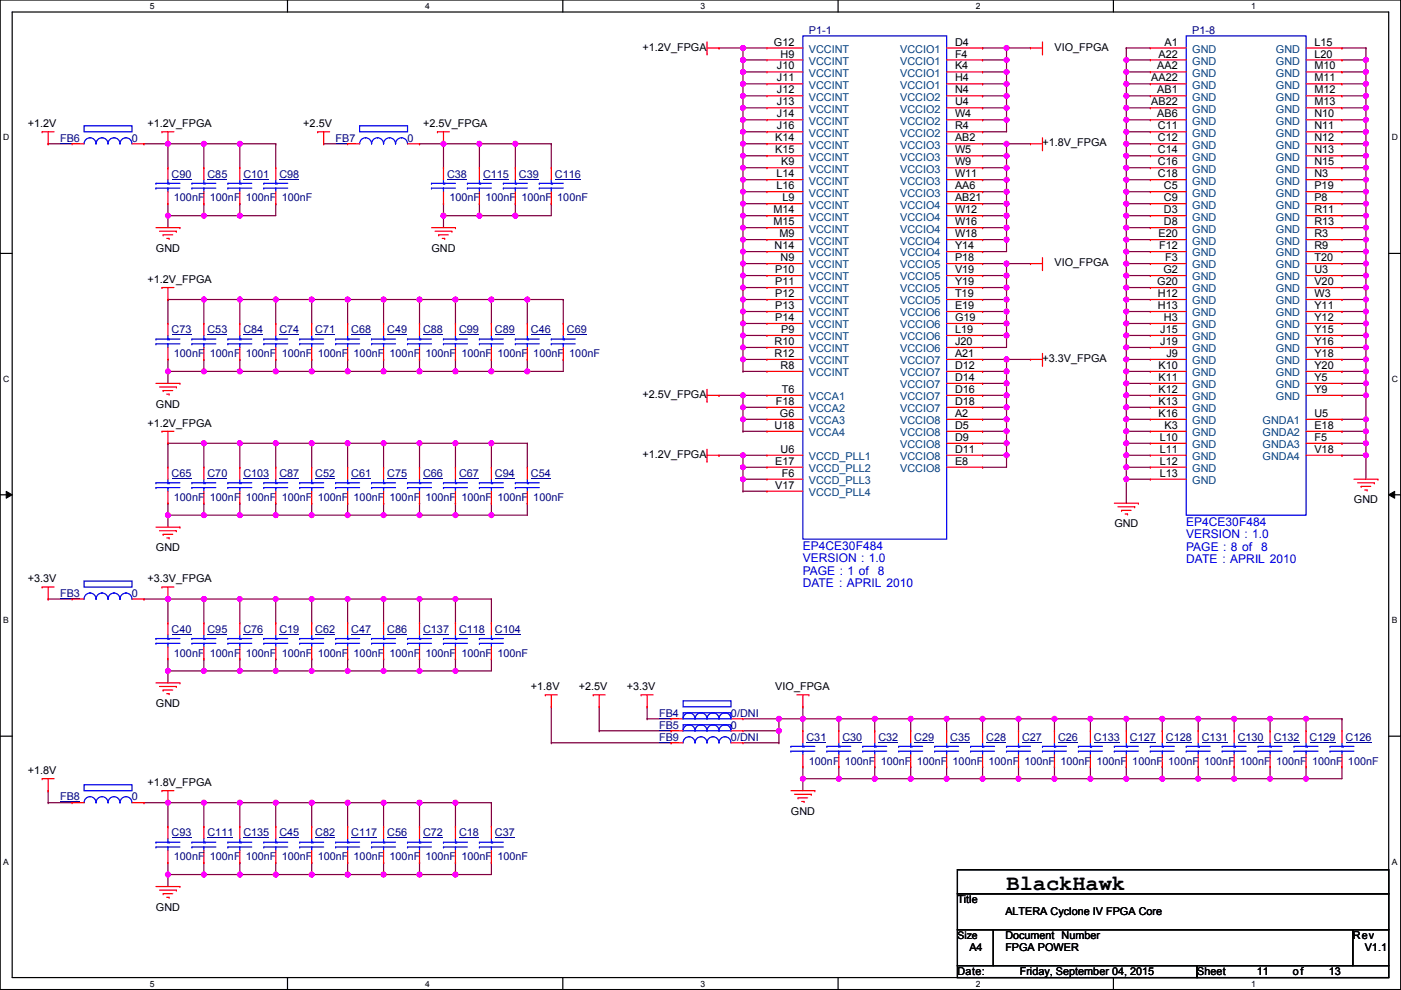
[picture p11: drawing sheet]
<svg xmlns="http://www.w3.org/2000/svg" width="297mm" height="210mm" viewBox="0 0 297 210" stroke-linecap="round" stroke-linejoin="round" font-family="sans-serif">
<defs><g id="words">
<text font-size="4.7" x="213.4" y="188.8">BlackHawk</text>
<g font-size="2.5" fill="#00f">
<text x="251.5" y="111.5">EP4CE30F484</text>
<text x="170.2" y="116.6">EP4CE30F484</text>
<text x="170.2" y="119.2">VERSION : 1.0</text>
<text x="251.5" y="114.2">VERSION : 1.0</text>
<text x="251.5" y="116.8">PAGE : 8 of</text>
<text x="251.5" y="119.4">DATE : APRIL 2010</text>
<text x="267.4" y="116.8">8</text>
<text x="170.2" y="121.9">PAGE : 1 of</text>
<text x="170.2" y="124.5">DATE : APRIL 2010</text>
<text x="186.1" y="121.9">8</text>
</g>
<g font-size="2.3">
<text x="136.2" y="10.7">+1.2V_FPGA</text>
<text x="164.1" y="9.7">G12</text>
<text x="202.5" y="9.7">D4</text>
<text x="223.6" y="10.7">VIO_FPGA</text>
<text x="246.9" y="9.7">A1</text>
<text x="278.7" y="9.7">L15</text>
<text x="164.7" y="14.7">J10</text>
<text x="164.7" y="17.3">J11</text>
<text x="165.5" y="12.2">H9</text>
<text x="202.5" y="12.2">F4</text>
<text x="202.5" y="14.7">K4</text>
<text x="202.5" y="17.3">H4</text>
<text x="244.1" y="17.3">AA22</text>
<text x="245.4" y="14.7">AA2</text>
<text x="245.6" y="12.2">A22</text>
<text x="278.7" y="12.2">L20</text>
<text x="278.7" y="14.7">M10</text>
<text x="278.7" y="17.3">M11</text>
<text x="164.7" y="19.8">J12</text>
<text x="164.7" y="22.4">J13</text>
<text x="202.5" y="19.8">N4</text>
<text x="202.5" y="22.4">U4</text>
<text x="244.1" y="22.4">AB22</text>
<text x="245.4" y="19.8">AB1</text>
<text x="278.7" y="19.8">M12</text>
<text x="278.7" y="22.4">M13</text>
<text x="5.9" y="27">+1.2V</text>
<text x="31.3" y="27">+1.2V_FPGA</text>
<text x="64.3" y="27">+2.5V</text>
<text x="89.7" y="27">+2.5V_FPGA</text>
<text x="164.3" y="30">K14</text>
<text x="164.7" y="24.9">J14</text>
<text x="164.7" y="27.4">J16</text>
<text x="202.5" y="24.9">W4</text>
<text x="202.5" y="27.4">R4</text>
<text x="202.5" y="30">AB2</text>
<text x="245.4" y="24.9">AB6</text>
<text x="245.5" y="27.4">C11</text>
<text x="245.5" y="30">C12</text>
<text x="278.7" y="24.9">N10</text>
<text x="278.7" y="27.4">N11</text>
<text x="278.7" y="30">N12</text>
<text x="164.3" y="32.5">K15</text>
<text x="165.6" y="35.1">K9</text>
<text x="202.5" y="32.5">W5</text>
<text x="202.5" y="35.1">W9</text>
<text x="221" y="31">+1.8V_FPGA</text>
<text x="245.5" y="32.5">C14</text>
<text x="245.5" y="35.1">C16</text>
<text x="278.7" y="32.5">N13</text>
<text x="278.7" y="35.1">N15</text>
<text x="164.6" y="37.6">L14</text>
<text x="164.6" y="40.1">L16</text>
<text x="202.5" y="37.6">W11</text>
<text x="202.5" y="40.1">AA6</text>
<text x="245.5" y="37.6">C18</text>
<text x="246.8" y="40.1">C5</text>
<text x="278.7" y="37.6">N3</text>
<text x="278.7" y="40.1">P19</text>
<text x="164" y="45.2">M14</text>
<text x="164" y="47.8">M15</text>
<text x="165.9" y="42.7">L9</text>
<text x="202.5" y="42.7">AB21</text>
<text x="202.5" y="45.2">W12</text>
<text x="202.5" y="47.8">W16</text>
<text x="246.8" y="42.7">C9</text>
<text x="246.8" y="45.2">D3</text>
<text x="246.8" y="47.8">D8</text>
<text x="278.7" y="42.7">P8</text>
<text x="278.7" y="45.2">R11</text>
<text x="278.7" y="47.8">R13</text>
<text x="33.1" y="53.4">GND</text>
<text x="91.5" y="53.4">GND</text>
<text x="164.2" y="52.8">N14</text>
<text x="165.2" y="50.3">M9</text>
<text x="202.5" y="50.3">W18</text>
<text x="202.5" y="52.8">Y14</text>
<text x="245.6" y="50.3">E20</text>
<text x="245.8" y="52.8">F12</text>
<text x="278.7" y="50.3">R3</text>
<text x="278.7" y="52.8">R9</text>
<text x="31.3" y="60">+1.2V_FPGA</text>
<text x="164.3" y="57.9">P10</text>
<text x="165.5" y="55.4">N9</text>
<text x="202.5" y="55.4">P18</text>
<text x="202.5" y="57.9">V19</text>
<text x="223.6" y="56.4">VIO_FPGA</text>
<text x="246.7" y="57.9">G2</text>
<text x="247" y="55.4">F3</text>
<text x="278.7" y="55.4">T20</text>
<text x="278.7" y="57.9">U3</text>
<text x="164.3" y="60.5">P11</text>
<text x="164.3" y="63">P12</text>
<text x="164.3" y="65.5">P13</text>
<text x="202.5" y="60.5">Y19</text>
<text x="202.5" y="63">T19</text>
<text x="202.5" y="65.5">E19</text>
<text x="245.4" y="60.5">G20</text>
<text x="245.5" y="63">H12</text>
<text x="245.5" y="65.5">H13</text>
<text x="278.7" y="60.5">V20</text>
<text x="278.7" y="63">W3</text>
<text x="278.7" y="65.5">Y11</text>
<text x="164.3" y="68.1">P14</text>
<text x="165.6" y="70.6">P9</text>
<text x="202.5" y="68.1">G19</text>
<text x="202.5" y="70.6">L19</text>
<text x="246" y="70.6">J15</text>
<text x="246.8" y="68.1">H3</text>
<text x="278.7" y="68.1">Y12</text>
<text x="278.7" y="70.6">Y15</text>
<text x="164.2" y="73.2">R10</text>
<text x="164.2" y="75.7">R12</text>
<text x="202.5" y="73.2">J20</text>
<text x="202.5" y="75.7">A21</text>
<text x="221" y="76.8">+3.3V_FPGA</text>
<text x="246" y="73.2">J19</text>
<text x="247.3" y="75.7">J9</text>
<text x="278.7" y="73.2">Y16</text>
<text x="278.7" y="75.7">Y18</text>
<text x="165.5" y="78.2">R8</text>
<text x="165.8" y="83.3">T6</text>
<text x="202.5" y="78.2">D12</text>
<text x="202.5" y="80.8">D14</text>
<text x="202.5" y="83.3">D16</text>
<text x="245.6" y="78.2">K10</text>
<text x="245.6" y="80.8">K11</text>
<text x="245.6" y="83.3">K12</text>
<text x="278.7" y="78.2">Y20</text>
<text x="278.7" y="80.8">Y5</text>
<text x="278.7" y="83.3">Y9</text>
<text x="33.1" y="86.4">GND</text>
<text x="136.2" y="84.4">+2.5V_FPGA</text>
<text x="164.5" y="85.9">F18</text>
<text x="165.4" y="88.4">G6</text>
<text x="202.5" y="85.9">D18</text>
<text x="202.5" y="88.4">A2</text>
<text x="245.6" y="85.9">K13</text>
<text x="245.6" y="88.4">K16</text>
<text x="278.7" y="88.4">U5</text>
<text x="31.3" y="90.5">+1.2V_FPGA</text>
<text x="164.2" y="90.9">U18</text>
<text x="202.5" y="90.9">D5</text>
<text x="202.5" y="93.5">D9</text>
<text x="245.9" y="93.5">L10</text>
<text x="246.9" y="90.9">K3</text>
<text x="278.7" y="90.9">E18</text>
<text x="278.7" y="93.5">F5</text>
<text x="136.2" y="97.1">+1.2V_FPGA</text>
<text x="164.3" y="98.6">E17</text>
<text x="165.5" y="96">U6</text>
<text x="165.8" y="101.1">F6</text>
<text x="202.5" y="96">D11</text>
<text x="202.5" y="98.6">E8</text>
<text x="245.9" y="96">L11</text>
<text x="245.9" y="98.6">L12</text>
<text x="245.9" y="101.1">L13</text>
<text x="278.7" y="96">V18</text>
<text x="164.3" y="103.6">V17</text>
<text x="287.1" y="106.7">GND</text>
<text x="236.3" y="111.8">GND</text>
<text x="33.1" y="116.9">GND</text>
<text x="5.9" y="123.5">+3.3V</text>
<text x="31.3" y="123.5">+3.3V_FPGA</text>
<text x="33.1" y="149.9">GND</text>
<text x="112.6" y="146.3">+1.8V</text>
<text x="122.7" y="146.3">+2.5V</text>
<text x="132.9" y="146.3">+3.3V</text>
<text x="164.4" y="146.3">VIO_FPGA</text>
<text x="5.9" y="164.1">+1.8V</text>
<text x="31.3" y="166.7">+1.8V_FPGA</text>
<text x="167.7" y="172.8">GND</text>
<text x="203" y="191.6">Title</text>
<text x="33.1" y="193.1">GND</text>
<text x="213.2" y="194.1">ALTERA Cyclone IV FPGA Core</text>
<text x="205.5" y="201.7">A4</text>
<text x="213.2" y="199.2">Document Number</text>
<text x="213.2" y="201.7">FPGA POWER</text>
<text x="286.8" y="199.2">Rev</text>
<text x="289.4" y="201.7">V1.1</text>
<text x="203" y="206.8">Date:</text>
<text x="216.2" y="206.8">Friday, September 04, 2015</text>
<text x="253.8" y="206.8">Sheet</text>
<text x="266.5" y="206.8">11</text>
<text x="274.1" y="206.8">of</text>
<text x="281.7" y="206.8">13</text>
</g>
<g font-size="2.3" fill="#000080">
<text x="171.5" y="7.2">P1-1</text>
<text x="252.8" y="7.2">P1-8</text>
<text x="12.7" y="30">FB6</text>
<text x="28" y="30">0</text>
<text x="71.2" y="30">FB7</text>
<text x="86.4" y="30">0</text>
<text x="36.4" y="37.6">C90</text>
<text x="44" y="37.6">C85</text>
<text x="51.6" y="37.6">C101</text>
<text x="59.2" y="37.6">C98</text>
<text x="94.8" y="37.6">C38</text>
<text x="102.4" y="37.6">C115</text>
<text x="110" y="37.6">C39</text>
<text x="117.6" y="37.6">C116</text>
<text x="36.9" y="42.7">100nF</text>
<text x="44.5" y="42.7">100nF</text>
<text x="52.1" y="42.7">100nF</text>
<text x="59.7" y="42.7">100nF</text>
<text x="95.3" y="42.7">100nF</text>
<text x="102.9" y="42.7">100nF</text>
<text x="110.5" y="42.7">100nF</text>
<text x="118.2" y="42.7">100nF</text>
<text x="36.4" y="70.7">C73</text>
<text x="44" y="70.7">C53</text>
<text x="51.6" y="70.7">C84</text>
<text x="59.2" y="70.7">C74</text>
<text x="66.8" y="70.7">C71</text>
<text x="74.5" y="70.7">C68</text>
<text x="82.1" y="70.7">C49</text>
<text x="89.7" y="70.7">C88</text>
<text x="97.3" y="70.7">C99</text>
<text x="104.9" y="70.7">C89</text>
<text x="112.6" y="70.7">C46</text>
<text x="120.2" y="70.7">C69</text>
<text x="36.9" y="75.7">100nF</text>
<text x="44.5" y="75.7">100nF</text>
<text x="52.1" y="75.7">100nF</text>
<text x="59.7" y="75.7">100nF</text>
<text x="67.4" y="75.7">100nF</text>
<text x="75" y="75.7">100nF</text>
<text x="82.6" y="75.7">100nF</text>
<text x="90.2" y="75.7">100nF</text>
<text x="97.8" y="75.7">100nF</text>
<text x="105.5" y="75.7">100nF</text>
<text x="113.1" y="75.7">100nF</text>
<text x="120.7" y="75.7">100nF</text>
<text x="36.4" y="101.1">C65</text>
<text x="44" y="101.1">C70</text>
<text x="51.6" y="101.1">C103</text>
<text x="59.2" y="101.1">C87</text>
<text x="66.8" y="101.1">C52</text>
<text x="74.5" y="101.1">C61</text>
<text x="82.1" y="101.1">C75</text>
<text x="89.7" y="101.1">C66</text>
<text x="97.3" y="101.1">C67</text>
<text x="104.9" y="101.1">C94</text>
<text x="112.6" y="101.1">C54</text>
<text x="36.9" y="106.2">100nF</text>
<text x="44.5" y="106.2">100nF</text>
<text x="52.1" y="106.2">100nF</text>
<text x="59.7" y="106.2">100nF</text>
<text x="67.4" y="106.2">100nF</text>
<text x="75" y="106.2">100nF</text>
<text x="82.6" y="106.2">100nF</text>
<text x="90.2" y="106.2">100nF</text>
<text x="97.8" y="106.2">100nF</text>
<text x="105.5" y="106.2">100nF</text>
<text x="113.1" y="106.2">100nF</text>
<text x="12.7" y="126.5">FB3</text>
<text x="28" y="126.5">0</text>
<text x="36.4" y="134.2">C40</text>
<text x="44" y="134.2">C95</text>
<text x="51.6" y="134.2">C76</text>
<text x="59.2" y="134.2">C19</text>
<text x="66.8" y="134.2">C62</text>
<text x="74.5" y="134.2">C47</text>
<text x="82.1" y="134.2">C86</text>
<text x="89.7" y="134.2">C137</text>
<text x="97.3" y="134.2">C118</text>
<text x="104.9" y="134.2">C104</text>
<text x="36.9" y="139.2">100nF</text>
<text x="44.5" y="139.2">100nF</text>
<text x="52.1" y="139.2">100nF</text>
<text x="59.7" y="139.2">100nF</text>
<text x="67.4" y="139.2">100nF</text>
<text x="75" y="139.2">100nF</text>
<text x="82.6" y="139.2">100nF</text>
<text x="90.2" y="139.2">100nF</text>
<text x="97.8" y="139.2">100nF</text>
<text x="105.5" y="139.2">100nF</text>
<text x="139.7" y="151.9">FB4</text>
<text x="139.7" y="154.5">FB5</text>
<text x="155" y="151.9">0/DNI</text>
<text x="155" y="154.5">0</text>
<text x="139.7" y="157">FB9</text>
<text x="155" y="157">0/DNI</text>
<text x="171" y="157">C31</text>
<text x="178.6" y="157">C30</text>
<text x="186.2" y="157">C32</text>
<text x="193.8" y="157">C29</text>
<text x="201.5" y="157">C35</text>
<text x="209.1" y="157">C28</text>
<text x="216.7" y="157">C27</text>
<text x="224.3" y="157">C26</text>
<text x="231.9" y="157">C133</text>
<text x="239.6" y="157">C127</text>
<text x="247.2" y="157">C128</text>
<text x="254.8" y="157">C131</text>
<text x="262.4" y="157">C130</text>
<text x="270" y="157">C132</text>
<text x="277.7" y="157">C129</text>
<text x="285.3" y="157">C126</text>
<text x="171.5" y="162.1">100nF</text>
<text x="179.1" y="162.1">100nF</text>
<text x="186.7" y="162.1">100nF</text>
<text x="194.4" y="162.1">100nF</text>
<text x="202" y="162.1">100nF</text>
<text x="209.6" y="162.1">100nF</text>
<text x="217.2" y="162.1">100nF</text>
<text x="224.8" y="162.1">100nF</text>
<text x="232.5" y="162.1">100nF</text>
<text x="240.1" y="162.1">100nF</text>
<text x="247.7" y="162.1">100nF</text>
<text x="255.3" y="162.1">100nF</text>
<text x="262.9" y="162.1">100nF</text>
<text x="270.6" y="162.1">100nF</text>
<text x="278.2" y="162.1">100nF</text>
<text x="285.8" y="162.1">100nF</text>
<text x="12.7" y="169.7">FB8</text>
<text x="28" y="169.7">0</text>
<text x="36.4" y="177.3">C93</text>
<text x="44" y="177.3">C111</text>
<text x="51.6" y="177.3">C135</text>
<text x="59.2" y="177.3">C45</text>
<text x="66.8" y="177.3">C82</text>
<text x="74.5" y="177.3">C117</text>
<text x="82.1" y="177.3">C56</text>
<text x="89.7" y="177.3">C72</text>
<text x="97.3" y="177.3">C18</text>
<text x="104.9" y="177.3">C37</text>
<text x="36.9" y="182.4">100nF</text>
<text x="44.5" y="182.4">100nF</text>
<text x="52.1" y="182.4">100nF</text>
<text x="59.7" y="182.4">100nF</text>
<text x="67.4" y="182.4">100nF</text>
<text x="75" y="182.4">100nF</text>
<text x="82.6" y="182.4">100nF</text>
<text x="90.2" y="182.4">100nF</text>
<text x="97.8" y="182.4">100nF</text>
<text x="105.5" y="182.4">100nF</text>
</g>
<g font-size="2.3" fill="#004080">
<text x="171.5" y="11.2">VCCINT</text>
<text x="190.9" y="11.2">VCCIO1</text>
<text x="252.8" y="11.2">GND</text>
<text x="270.5" y="11.2">GND</text>
<text x="171.5" y="13.7">VCCINT</text>
<text x="171.5" y="16.3">VCCINT</text>
<text x="190.9" y="13.7">VCCIO1</text>
<text x="190.9" y="16.3">VCCIO1</text>
<text x="252.8" y="13.7">GND</text>
<text x="252.8" y="16.3">GND</text>
<text x="270.5" y="13.7">GND</text>
<text x="270.5" y="16.3">GND</text>
<text x="171.5" y="18.8">VCCINT</text>
<text x="171.5" y="21.4">VCCINT</text>
<text x="171.5" y="23.9">VCCINT</text>
<text x="190.9" y="18.8">VCCIO1</text>
<text x="190.9" y="21.4">VCCIO2</text>
<text x="190.9" y="23.9">VCCIO2</text>
<text x="252.8" y="18.8">GND</text>
<text x="252.8" y="21.4">GND</text>
<text x="252.8" y="23.9">GND</text>
<text x="270.5" y="18.8">GND</text>
<text x="270.5" y="21.4">GND</text>
<text x="270.5" y="23.9">GND</text>
<text x="171.5" y="26.4">VCCINT</text>
<text x="171.5" y="29">VCCINT</text>
<text x="190.9" y="26.4">VCCIO2</text>
<text x="190.9" y="29">VCCIO2</text>
<text x="252.8" y="26.4">GND</text>
<text x="252.8" y="29">GND</text>
<text x="270.5" y="26.4">GND</text>
<text x="270.5" y="29">GND</text>
<text x="171.5" y="31.5">VCCINT</text>
<text x="171.5" y="34.1">VCCINT</text>
<text x="190.9" y="31.5">VCCIO3</text>
<text x="190.9" y="34.1">VCCIO3</text>
<text x="252.8" y="31.5">GND</text>
<text x="252.8" y="34.1">GND</text>
<text x="270.5" y="31.5">GND</text>
<text x="270.5" y="34.1">GND</text>
<text x="171.5" y="36.6">VCCINT</text>
<text x="171.5" y="39.1">VCCINT</text>
<text x="171.5" y="41.7">VCCINT</text>
<text x="190.9" y="36.6">VCCIO3</text>
<text x="190.9" y="39.1">VCCIO3</text>
<text x="190.9" y="41.7">VCCIO3</text>
<text x="252.8" y="36.6">GND</text>
<text x="252.8" y="39.1">GND</text>
<text x="252.8" y="41.7">GND</text>
<text x="270.5" y="36.6">GND</text>
<text x="270.5" y="39.1">GND</text>
<text x="270.5" y="41.7">GND</text>
<text x="171.5" y="44.2">VCCINT</text>
<text x="171.5" y="46.8">VCCINT</text>
<text x="190.9" y="44.2">VCCIO4</text>
<text x="190.9" y="46.8">VCCIO4</text>
<text x="252.8" y="44.2">GND</text>
<text x="252.8" y="46.8">GND</text>
<text x="270.5" y="44.2">GND</text>
<text x="270.5" y="46.8">GND</text>
<text x="171.5" y="49.3">VCCINT</text>
<text x="171.5" y="51.8">VCCINT</text>
<text x="190.9" y="49.3">VCCIO4</text>
<text x="190.9" y="51.8">VCCIO4</text>
<text x="252.8" y="49.3">GND</text>
<text x="252.8" y="51.8">GND</text>
<text x="270.5" y="49.3">GND</text>
<text x="270.5" y="51.8">GND</text>
<text x="171.5" y="54.4">VCCINT</text>
<text x="171.5" y="56.9">VCCINT</text>
<text x="171.5" y="59.5">VCCINT</text>
<text x="190.9" y="54.4">VCCIO4</text>
<text x="190.9" y="56.9">VCCIO5</text>
<text x="190.9" y="59.5">VCCIO5</text>
<text x="252.8" y="54.4">GND</text>
<text x="252.8" y="56.9">GND</text>
<text x="252.8" y="59.5">GND</text>
<text x="270.5" y="54.4">GND</text>
<text x="270.5" y="56.9">GND</text>
<text x="270.5" y="59.5">GND</text>
<text x="171.5" y="62">VCCINT</text>
<text x="171.5" y="64.5">VCCINT</text>
<text x="190.9" y="62">VCCIO5</text>
<text x="190.9" y="64.5">VCCIO5</text>
<text x="252.8" y="62">GND</text>
<text x="252.8" y="64.5">GND</text>
<text x="270.5" y="62">GND</text>
<text x="270.5" y="64.5">GND</text>
<text x="171.5" y="67.1">VCCINT</text>
<text x="171.5" y="69.6">VCCINT</text>
<text x="190.9" y="67.1">VCCIO6</text>
<text x="190.9" y="69.6">VCCIO6</text>
<text x="252.8" y="67.1">GND</text>
<text x="252.8" y="69.6">GND</text>
<text x="270.5" y="67.1">GND</text>
<text x="270.5" y="69.6">GND</text>
<text x="171.5" y="72.2">VCCINT</text>
<text x="171.5" y="74.7">VCCINT</text>
<text x="171.5" y="77.2">VCCINT</text>
<text x="190.9" y="72.2">VCCIO6</text>
<text x="190.9" y="74.7">VCCIO6</text>
<text x="190.9" y="77.2">VCCIO7</text>
<text x="252.8" y="72.2">GND</text>
<text x="252.8" y="74.7">GND</text>
<text x="252.8" y="77.2">GND</text>
<text x="270.5" y="72.2">GND</text>
<text x="270.5" y="74.7">GND</text>
<text x="270.5" y="77.2">GND</text>
<text x="171.5" y="79.8">VCCINT</text>
<text x="190.9" y="79.8">VCCIO7</text>
<text x="190.9" y="82.3">VCCIO7</text>
<text x="252.8" y="79.8">GND</text>
<text x="252.8" y="82.3">GND</text>
<text x="270.5" y="79.8">GND</text>
<text x="270.5" y="82.3">GND</text>
<text x="171.5" y="84.9">VCCA1</text>
<text x="171.5" y="87.4">VCCA2</text>
<text x="171.5" y="89.9">VCCA3</text>
<text x="190.9" y="84.9">VCCIO7</text>
<text x="190.9" y="87.4">VCCIO7</text>
<text x="190.9" y="89.9">VCCIO8</text>
<text x="252.8" y="84.9">GND</text>
<text x="252.8" y="87.4">GND</text>
<text x="252.8" y="89.9">GND</text>
<text x="267.7" y="89.9">GNDA1</text>
<text x="270.5" y="84.9">GND</text>
<text x="171.5" y="92.5">VCCA4</text>
<text x="190.9" y="92.5">VCCIO8</text>
<text x="190.9" y="95">VCCIO8</text>
<text x="252.8" y="92.5">GND</text>
<text x="252.8" y="95">GND</text>
<text x="267.7" y="92.5">GNDA2</text>
<text x="267.7" y="95">GNDA3</text>
<text x="171.5" y="97.6">VCCD_PLL1</text>
<text x="171.5" y="100.1">VCCD_PLL2</text>
<text x="190.9" y="97.6">VCCIO8</text>
<text x="190.9" y="100.1">VCCIO8</text>
<text x="252.8" y="97.6">GND</text>
<text x="252.8" y="100.1">GND</text>
<text x="267.7" y="97.6">GNDA4</text>
<text x="171.5" y="102.6">VCCD_PLL3</text>
<text x="171.5" y="105.2">VCCD_PLL4</text>
<text x="252.8" y="102.6">GND</text>
</g>
<text font-size="2.2" x="203" y="199.1">Size</text>
<g font-size="1.8">
<text x="31.8" y="1.9">5</text>
<text x="90.1" y="1.9">4</text>
<text x="148.5" y="1.9">3</text>
<text x="206.9" y="1.9">2</text>
<text x="265.2" y="1.9">1</text>
<text x=".7" y="29.8">D</text>
<text x="295.1" y="29.8">D</text>
<text x=".7" y="81">C</text>
<text x="295.1" y="81">C</text>
<text x=".7" y="132.1">B</text>
<text x="295.1" y="132.1">B</text>
<text x=".7" y="183.3">A</text>
<text x="295.1" y="183.3">A</text>
<text x="31.8" y="209.2">5</text>
<text x="90.1" y="209.2">4</text>
<text x="148.5" y="209.2">3</text>
<text x="206.9" y="209.2">2</text>
<text x="265.2" y="209.2">1</text>
</g>
</g></defs>
<path d="M0 0h297v209.8h-297zM2.6 2.5h291.8v204.8h-291.8z" fill="none" stroke="#000" stroke-width=".25"/>
<g fill="#fff">
<path d="M31.8 .3h1v2h-1z"/>
<path d="M31.8 207.5h1v2.1h-1z"/>
</g>
<path d="M61 0v2.5M61 207.3v2.5" fill="none" stroke="#000" stroke-width=".25"/>
<g fill="#fff">
<path d="M90.1 .3h1v2h-1z"/>
<path d="M90.1 207.5h1v2.1h-1z"/>
</g>
<path d="M119.3 0v2.5M119.3 207.3v2.5" fill="none" stroke="#000" stroke-width=".25"/>
<g fill="#fff">
<path d="M148.5 .3h1v2h-1z"/>
<path d="M148.5 207.5h1v2.1h-1z"/>
</g>
<path d="M177.7 0v2.5M177.7 207.3v2.5" fill="none" stroke="#000" stroke-width=".25"/>
<g fill="#fff">
<path d="M206.9 .3h1v2h-1z"/>
<path d="M206.9 207.5h1v2.1h-1z"/>
</g>
<path d="M236.1 0v2.5M236.1 207.3v2.5" fill="none" stroke="#000" stroke-width=".25"/>
<g fill="#fff">
<path d="M265.2 .3h1.1v2h-1.1z"/>
<path d="M265.2 207.5h1.1v2.1h-1.1z"/>
<path d="M.7 28.1h1.3v2.1h-1.3z"/>
<path d="M295.1 28.1h1.3v2.1h-1.3z"/>
<path d="M.7 79.3h1.3v2h-1.3z"/>
<path d="M295.1 79.3h1.3v2h-1.3z"/>
</g>
<path d="M0 53.7h2.6M294.4 53.7h2.6" fill="none" stroke="#000" stroke-width=".25"/>
<g fill="#fff">
<path d="M.7 130.5h1.2v2h-1.2z"/>
<path d="M295.1 130.5h1.2v2h-1.2z"/>
</g>
<path d="M0 104.9h2.6M294.4 104.9h2.6" fill="none" stroke="#000" stroke-width=".25"/>
<path d="M1.3 104.2l1.3 .7-1.3 .7zM294.4 104.9l1.3-.7v1.4z" fill="#000"/>
<path d="M1.3 104.2l1.3 .7-1.3 .7zM294.4 104.9l1.3-.7v1.4z" fill="none" stroke="#000" stroke-width=".21"/>
<g fill="#fff">
<path d="M.7 181.7h1.2v2h-1.2z"/>
<path d="M295.1 181.7h1.2v2h-1.2z"/>
</g>
<path d="M0 156.1h2.6M294.4 156.1h2.6" fill="none" stroke="#000" stroke-width=".25"/>
<path d="M35.6 30.5h.1M35.6 30.5v5.1M35.6 43.2h.1M35.6 43.2v2.5M238.8 101.6h.1M238.8 101.6v5.1M238.8 101.6h5.1" fill="none" stroke="#800040" stroke-width=".25"/>
<circle cx="238.8" cy="101.6" r=".51" fill="#f0f"/>
<circle cx="238.8" cy="101.6" r=".51" fill="none" stroke="#f0f" stroke-width=".25"/>
<path d="M238.8 99.1h.1M238.8 96.5h.1M238.8 96.5v5.1M238.8 99.1h5.1" fill="none" stroke="#800040" stroke-width=".25"/>
<circle cx="238.8" cy="99.1" r=".51" fill="#f0f"/>
<circle cx="238.8" cy="99.1" r=".51" fill="none" stroke="#f0f" stroke-width=".25"/>
<circle cx="238.8" cy="96.5" r=".51" fill="#f0f"/>
<circle cx="238.8" cy="96.5" r=".51" fill="none" stroke="#f0f" stroke-width=".25"/>
<path d="M238.8 96.5h.1M238.8 94h.1M238.8 91.4h.1M238.8 96.5h5.1M238.8 91.4v5.1M238.8 94h5.1" fill="none" stroke="#800040" stroke-width=".25"/>
<circle cx="238.8" cy="94" r=".51" fill="#f0f"/>
<circle cx="238.8" cy="94" r=".51" fill="none" stroke="#f0f" stroke-width=".25"/>
<circle cx="238.8" cy="91.4" r=".51" fill="#f0f"/>
<circle cx="238.8" cy="91.4" r=".51" fill="none" stroke="#f0f" stroke-width=".25"/>
<path d="M238.8 91.4h.1M238.8 88.9h.1M238.8 91.4h5.1M238.8 88.9v2.5" fill="none" stroke="#800040" stroke-width=".25"/>
<circle cx="238.8" cy="88.9" r=".51" fill="#f0f"/>
<circle cx="238.8" cy="88.9" r=".51" fill="none" stroke="#f0f" stroke-width=".25"/>
<path d="M238.8 88.9h.1M238.8 86.4h.1M238.8 83.8h.1M238.8 88.9h5.1M238.8 83.8v5.1M238.8 86.4h5.1" fill="none" stroke="#800040" stroke-width=".25"/>
<circle cx="238.8" cy="86.4" r=".51" fill="#f0f"/>
<circle cx="238.8" cy="86.4" r=".51" fill="none" stroke="#f0f" stroke-width=".25"/>
<path d="M238.8 83.8h.1M238.8 81.3h.1M238.8 83.8h5.1M238.8 81.3v2.5" fill="none" stroke="#800040" stroke-width=".25"/>
<circle cx="238.8" cy="83.8" r=".51" fill="#f0f"/>
<circle cx="238.8" cy="83.8" r=".51" fill="none" stroke="#f0f" stroke-width=".25"/>
<path d="M238.8 78.7h.1M238.8 78.7v2.6M238.8 81.3h.1M238.8 81.3h5.1" fill="none" stroke="#800040" stroke-width=".25"/>
<circle cx="238.8" cy="81.3" r=".51" fill="#f0f"/>
<circle cx="238.8" cy="81.3" r=".51" fill="none" stroke="#f0f" stroke-width=".25"/>
<circle cx="238.8" cy="78.7" r=".51" fill="#f0f"/>
<circle cx="238.8" cy="78.7" r=".51" fill="none" stroke="#f0f" stroke-width=".25"/>
<path d="M238.8 78.7h.1M238.8 76.2h.1M238.8 78.7h5.1M238.8 76.2v2.5" fill="none" stroke="#800040" stroke-width=".25"/>
<circle cx="238.8" cy="76.2" r=".51" fill="#f0f"/>
<circle cx="238.8" cy="76.2" r=".51" fill="none" stroke="#f0f" stroke-width=".25"/>
<path d="M238.8 76.2h.1M238.8 73.7h.1M238.8 76.2h5.1M238.8 73.7v2.5" fill="none" stroke="#800040" stroke-width=".25"/>
<circle cx="238.8" cy="73.7" r=".51" fill="#f0f"/>
<circle cx="238.8" cy="73.7" r=".51" fill="none" stroke="#f0f" stroke-width=".25"/>
<path d="M238.8 73.7h.1M238.8 71.1h.1M238.8 73.7h5.1M238.8 71.1v2.6M238.8 71.1h5.1" fill="none" stroke="#800040" stroke-width=".25"/>
<circle cx="238.8" cy="71.1" r=".51" fill="#f0f"/>
<circle cx="238.8" cy="71.1" r=".51" fill="none" stroke="#f0f" stroke-width=".25"/>
<path d="M238.8 68.6h.1M238.8 68.6v2.5" fill="none" stroke="#800040" stroke-width=".25"/>
<circle cx="238.8" cy="68.6" r=".51" fill="#f0f"/>
<circle cx="238.8" cy="68.6" r=".51" fill="none" stroke="#f0f" stroke-width=".25"/>
<path d="M238.8 68.6h.1M238.8 66h.1M238.8 68.6h5.1M238.8 66v2.6" fill="none" stroke="#800040" stroke-width=".25"/>
<circle cx="238.8" cy="66" r=".51" fill="#f0f"/>
<circle cx="238.8" cy="66" r=".51" fill="none" stroke="#f0f" stroke-width=".25"/>
<path d="M238.8 66h.1M238.8 63.5h.1M238.8 66h5.1M238.8 63.5v2.5M238.8 63.5h5.1" fill="none" stroke="#800040" stroke-width=".25"/>
<circle cx="238.8" cy="63.5" r=".51" fill="#f0f"/>
<circle cx="238.8" cy="63.5" r=".51" fill="none" stroke="#f0f" stroke-width=".25"/>
<path d="M238.8 61h.1M238.8 61v2.5" fill="none" stroke="#800040" stroke-width=".25"/>
<circle cx="238.8" cy="61" r=".51" fill="#f0f"/>
<circle cx="238.8" cy="61" r=".51" fill="none" stroke="#f0f" stroke-width=".25"/>
<path d="M238.8 58.4h.1M238.8 55.9h.1M238.8 55.9v5.1M238.8 58.4h5.1M238.8 61h.1M238.8 61h5.1" fill="none" stroke="#800040" stroke-width=".25"/>
<circle cx="238.8" cy="58.4" r=".51" fill="#f0f"/>
<circle cx="238.8" cy="58.4" r=".51" fill="none" stroke="#f0f" stroke-width=".25"/>
<path d="M238.8 55.9h.1M238.8 53.3h.1M238.8 55.9h5.1M238.8 53.3v2.6" fill="none" stroke="#800040" stroke-width=".25"/>
<circle cx="238.8" cy="55.9" r=".51" fill="#f0f"/>
<circle cx="238.8" cy="55.9" r=".51" fill="none" stroke="#f0f" stroke-width=".25"/>
<circle cx="238.8" cy="53.3" r=".51" fill="#f0f"/>
<circle cx="238.8" cy="53.3" r=".51" fill="none" stroke="#f0f" stroke-width=".25"/>
<path d="M238.8 53.3h.1M238.8 50.8h.1M238.8 53.3h5.1M238.8 50.8v2.5M238.8 50.8h5.1" fill="none" stroke="#800040" stroke-width=".25"/>
<circle cx="238.8" cy="50.8" r=".51" fill="#f0f"/>
<circle cx="238.8" cy="50.8" r=".51" fill="none" stroke="#f0f" stroke-width=".25"/>
<path d="M238.8 48.3h.1M238.8 48.3v2.5M238.8 48.3h5.1" fill="none" stroke="#800040" stroke-width=".25"/>
<circle cx="238.8" cy="48.3" r=".51" fill="#f0f"/>
<circle cx="238.8" cy="48.3" r=".51" fill="none" stroke="#f0f" stroke-width=".25"/>
<path d="M238.8 45.7h.1M238.8 45.7v2.6M238.8 45.7h5.1" fill="none" stroke="#800040" stroke-width=".25"/>
<circle cx="238.8" cy="45.7" r=".51" fill="#f0f"/>
<circle cx="238.8" cy="45.7" r=".51" fill="none" stroke="#f0f" stroke-width=".25"/>
<path d="M238.8 43.2h.1M238.8 43.2v2.5M238.8 43.2h5.1" fill="none" stroke="#800040" stroke-width=".25"/>
<circle cx="238.8" cy="43.2" r=".51" fill="#f0f"/>
<circle cx="238.8" cy="43.2" r=".51" fill="none" stroke="#f0f" stroke-width=".25"/>
<path d="M238.8 40.6h.1M238.8 40.6v2.6M238.8 40.6h5.1" fill="none" stroke="#800040" stroke-width=".25"/>
<circle cx="238.8" cy="40.6" r=".51" fill="#f0f"/>
<circle cx="238.8" cy="40.6" r=".51" fill="none" stroke="#f0f" stroke-width=".25"/>
<path d="M238.8 38.1h.1M238.8 38.1v2.5M238.8 38.1h5.1" fill="none" stroke="#800040" stroke-width=".25"/>
<circle cx="238.8" cy="38.1" r=".51" fill="#f0f"/>
<circle cx="238.8" cy="38.1" r=".51" fill="none" stroke="#f0f" stroke-width=".25"/>
<path d="M238.8 35.6h.1M238.8 35.6v2.5M238.8 35.6h5.1" fill="none" stroke="#800040" stroke-width=".25"/>
<circle cx="238.8" cy="35.6" r=".51" fill="#f0f"/>
<circle cx="238.8" cy="35.6" r=".51" fill="none" stroke="#f0f" stroke-width=".25"/>
<path d="M238.8 33h.1M238.8 33v2.6" fill="none" stroke="#800040" stroke-width=".25"/>
<circle cx="238.8" cy="33" r=".51" fill="#f0f"/>
<circle cx="238.8" cy="33" r=".51" fill="none" stroke="#f0f" stroke-width=".25"/>
<path d="M238.8 33h.1M238.8 30.5h.1M238.8 27.9h.1M238.8 33h5.1M238.8 27.9v5.1M238.8 30.5h5.1" fill="none" stroke="#800040" stroke-width=".25"/>
<circle cx="238.8" cy="30.5" r=".51" fill="#f0f"/>
<circle cx="238.8" cy="30.5" r=".51" fill="none" stroke="#f0f" stroke-width=".25"/>
<circle cx="238.8" cy="27.9" r=".51" fill="#f0f"/>
<circle cx="238.8" cy="27.9" r=".51" fill="none" stroke="#f0f" stroke-width=".25"/>
<path d="M238.8 27.9h.1M238.8 25.4h.1M238.8 27.9h5.1M238.8 25.4v2.5M238.8 25.4h5.1" fill="none" stroke="#800040" stroke-width=".25"/>
<circle cx="238.8" cy="25.4" r=".51" fill="#f0f"/>
<circle cx="238.8" cy="25.4" r=".51" fill="none" stroke="#f0f" stroke-width=".25"/>
<path d="M238.8 22.9h.1M238.8 20.3h.1M238.8 20.3v5.1M238.8 22.9h5.1" fill="none" stroke="#800040" stroke-width=".25"/>
<circle cx="238.8" cy="22.9" r=".51" fill="#f0f"/>
<circle cx="238.8" cy="22.9" r=".51" fill="none" stroke="#f0f" stroke-width=".25"/>
<circle cx="238.8" cy="20.3" r=".51" fill="#f0f"/>
<circle cx="238.8" cy="20.3" r=".51" fill="none" stroke="#f0f" stroke-width=".25"/>
<path d="M238.8 17.8h.1M238.8 17.8v2.5M238.8 20.3h.1M238.8 20.3h5.1" fill="none" stroke="#800040" stroke-width=".25"/>
<circle cx="238.8" cy="17.8" r=".51" fill="#f0f"/>
<circle cx="238.8" cy="17.8" r=".51" fill="none" stroke="#f0f" stroke-width=".25"/>
<path d="M238.8 17.8h.1M238.8 15.2h.1M238.8 17.8h5.1M238.8 15.2v2.6M238.8 15.2h5.1" fill="none" stroke="#800040" stroke-width=".25"/>
<circle cx="238.8" cy="15.2" r=".51" fill="#f0f"/>
<circle cx="238.8" cy="15.2" r=".51" fill="none" stroke="#f0f" stroke-width=".25"/>
<path d="M238.8 12.7h.1M238.8 10.2h.1M238.8 10.2v5M238.8 12.7h5.1" fill="none" stroke="#800040" stroke-width=".25"/>
<circle cx="238.8" cy="12.7" r=".51" fill="#f0f"/>
<circle cx="238.8" cy="12.7" r=".51" fill="none" stroke="#f0f" stroke-width=".25"/>
<path d="M238.8 10.2h.1M238.8 10.2h5.1M289.6 96.5h.1M289.6 96.5v5.1" fill="none" stroke="#800040" stroke-width=".25"/>
<circle cx="289.6" cy="96.5" r=".51" fill="#f0f"/>
<circle cx="289.6" cy="96.5" r=".51" fill="none" stroke="#f0f" stroke-width=".25"/>
<path d="M284.5 96.5h.1M284.5 94h.1M284.5 96.5h5.1M284.5 94h5.1" fill="none" stroke="#800040" stroke-width=".25"/>
<circle cx="289.6" cy="94" r=".51" fill="#f0f"/>
<circle cx="289.6" cy="94" r=".51" fill="none" stroke="#f0f" stroke-width=".25"/>
<path d="M284.5 91.4h.1M284.5 88.9h.1M284.5 91.4h5.1M284.5 88.9h5.1M289.6 94h.1M289.6 91.4h.1M289.6 88.9h.1M289.6 88.9v7.6" fill="none" stroke="#800040" stroke-width=".25"/>
<circle cx="289.6" cy="91.4" r=".51" fill="#f0f"/>
<circle cx="289.6" cy="91.4" r=".51" fill="none" stroke="#f0f" stroke-width=".25"/>
<circle cx="289.6" cy="88.9" r=".51" fill="#f0f"/>
<circle cx="289.6" cy="88.9" r=".51" fill="none" stroke="#f0f" stroke-width=".25"/>
<path d="M284.5 83.8h.1M284.5 83.8h5.1M289.6 83.8h.1M289.6 83.8v5.1" fill="none" stroke="#800040" stroke-width=".25"/>
<circle cx="289.6" cy="83.8" r=".51" fill="#f0f"/>
<circle cx="289.6" cy="83.8" r=".51" fill="none" stroke="#f0f" stroke-width=".25"/>
<path d="M284.5 78.7h.1M284.5 78.7h5.1M289.6 78.7h.1M289.6 78.7v5.1M284.5 81.3h.1M284.5 81.3h5.1M289.6 81.3h.1" fill="none" stroke="#800040" stroke-width=".25"/>
<circle cx="289.6" cy="81.3" r=".51" fill="#f0f"/>
<circle cx="289.6" cy="81.3" r=".51" fill="none" stroke="#f0f" stroke-width=".25"/>
<circle cx="289.6" cy="78.7" r=".51" fill="#f0f"/>
<circle cx="289.6" cy="78.7" r=".51" fill="none" stroke="#f0f" stroke-width=".25"/>
<path d="M284.5 76.2h.1M284.5 76.2h5.1M289.6 76.2h.1M289.6 76.2v2.5" fill="none" stroke="#800040" stroke-width=".25"/>
<circle cx="289.6" cy="76.2" r=".51" fill="#f0f"/>
<circle cx="289.6" cy="76.2" r=".51" fill="none" stroke="#f0f" stroke-width=".25"/>
<path d="M284.5 73.7h.1M289.6 71.1h.1M289.6 71.1v2.6h-5.1" fill="none" stroke="#800040" stroke-width=".25"/>
<circle cx="289.6" cy="73.7" r=".51" fill="#f0f"/>
<circle cx="289.6" cy="73.7" r=".51" fill="none" stroke="#f0f" stroke-width=".25"/>
<circle cx="289.6" cy="71.1" r=".51" fill="#f0f"/>
<circle cx="289.6" cy="71.1" r=".51" fill="none" stroke="#f0f" stroke-width=".25"/>
<path d="M284.5 71.1h.1M284.5 66h.1M284.5 66h5.1M289.6 66h.1M289.6 68.6h.1M289.6 66v5.1h-5.1" fill="none" stroke="#800040" stroke-width=".25"/>
<circle cx="289.6" cy="68.6" r=".51" fill="#f0f"/>
<circle cx="289.6" cy="68.6" r=".51" fill="none" stroke="#f0f" stroke-width=".25"/>
<path d="M289.6 58.4h.1M289.6 58.4v2.6M284.5 68.6h.1M284.5 68.6h5.1" fill="none" stroke="#800040" stroke-width=".25"/>
<circle cx="289.6" cy="61" r=".51" fill="#f0f"/>
<circle cx="289.6" cy="61" r=".51" fill="none" stroke="#f0f" stroke-width=".25"/>
<circle cx="289.6" cy="58.4" r=".51" fill="#f0f"/>
<circle cx="289.6" cy="58.4" r=".51" fill="none" stroke="#f0f" stroke-width=".25"/>
<g fill="none" stroke="#800040" stroke-width=".25">
<path d="M284.5 55.9h.1M284.5 58.4h.1M284.5 50.8h.1M284.5 55.9h5.1M289.6 55.9h.1M289.6 48.3h.1M289.6 48.3v2.5h-5.1M289.6 55.9v2.5h-5.1M284.5 61h.1M284.5 63.5h.1M284.5 61h5.1M289.6 61h.1"/>
<path d="M289.6 61v2.5h-5.1"/>
</g>
<circle cx="289.6" cy="50.8" r=".51" fill="#f0f"/>
<circle cx="289.6" cy="50.8" r=".51" fill="none" stroke="#f0f" stroke-width=".25"/>
<path d="M284.5 53.3h.1M284.5 45.7h.1M284.5 45.7h5.1M289.6 50.8h.1M289.6 50.8v2.5h-5.1" fill="none" stroke="#800040" stroke-width=".25"/>
<circle cx="289.6" cy="45.7" r=".51" fill="#f0f"/>
<circle cx="289.6" cy="45.7" r=".51" fill="none" stroke="#f0f" stroke-width=".25"/>
<path d="M284.5 48.3h.1M289.6 45.7h.1M289.6 45.7v2.6h-5.1" fill="none" stroke="#800040" stroke-width=".25"/>
<circle cx="289.6" cy="48.3" r=".51" fill="#f0f"/>
<circle cx="289.6" cy="48.3" r=".51" fill="none" stroke="#f0f" stroke-width=".25"/>
<path d="M289.6 38.1h.1M289.6 38.1v2.5" fill="none" stroke="#800040" stroke-width=".25"/>
<circle cx="289.6" cy="38.1" r=".51" fill="#f0f"/>
<circle cx="289.6" cy="38.1" r=".51" fill="none" stroke="#f0f" stroke-width=".25"/>
<path d="M284.5 40.6h.1M284.5 40.6h5.1" fill="none" stroke="#800040" stroke-width=".25"/>
<circle cx="289.6" cy="40.6" r=".51" fill="#f0f"/>
<circle cx="289.6" cy="40.6" r=".51" fill="none" stroke="#f0f" stroke-width=".25"/>
<path d="M289.6 40.6h.1M289.6 40.6v2.6" fill="none" stroke="#800040" stroke-width=".25"/>
<circle cx="289.6" cy="43.2" r=".51" fill="#f0f"/>
<circle cx="289.6" cy="43.2" r=".51" fill="none" stroke="#f0f" stroke-width=".25"/>
<path d="M284.5 35.6h.1M284.5 35.6h5.1M289.6 35.6h.1M289.6 35.6v2.5M284.5 43.2h.1M284.5 43.2h5.1" fill="none" stroke="#800040" stroke-width=".25"/>
<circle cx="289.6" cy="35.6" r=".51" fill="#f0f"/>
<circle cx="289.6" cy="35.6" r=".51" fill="none" stroke="#f0f" stroke-width=".25"/>
<path d="M284.5 38.1h.1M284.5 38.1h5.1M289.6 27.9h.1M289.6 27.9v2.6" fill="none" stroke="#800040" stroke-width=".25"/>
<circle cx="289.6" cy="30.5" r=".51" fill="#f0f"/>
<circle cx="289.6" cy="30.5" r=".51" fill="none" stroke="#f0f" stroke-width=".25"/>
<circle cx="289.6" cy="27.9" r=".51" fill="#f0f"/>
<circle cx="289.6" cy="27.9" r=".51" fill="none" stroke="#f0f" stroke-width=".25"/>
<path d="M284.5 30.5h.1M284.5 33h.1M284.5 30.5h5.1M289.6 30.5h.1M289.6 30.5v2.5h-5.1" fill="none" stroke="#800040" stroke-width=".25"/>
<circle cx="289.6" cy="33" r=".51" fill="#f0f"/>
<circle cx="289.6" cy="33" r=".51" fill="none" stroke="#f0f" stroke-width=".25"/>
<path d="M284.5 25.4h.1M284.5 25.4h5.1M289.6 25.4h.1M289.6 25.4v2.5" fill="none" stroke="#800040" stroke-width=".25"/>
<circle cx="289.6" cy="25.4" r=".51" fill="#f0f"/>
<circle cx="289.6" cy="25.4" r=".51" fill="none" stroke="#f0f" stroke-width=".25"/>
<path d="M289.6 17.8h.1M289.6 17.8v2.5M284.5 27.9h.1M284.5 27.9h5.1" fill="none" stroke="#800040" stroke-width=".25"/>
<circle cx="289.6" cy="20.3" r=".51" fill="#f0f"/>
<circle cx="289.6" cy="20.3" r=".51" fill="none" stroke="#f0f" stroke-width=".25"/>
<path d="M284.5 20.3h.1M284.5 22.9h.1M284.5 20.3h5.1M289.6 20.3h.1M289.6 20.3v2.6h-5.1" fill="none" stroke="#800040" stroke-width=".25"/>
<circle cx="289.6" cy="22.9" r=".51" fill="#f0f"/>
<circle cx="289.6" cy="22.9" r=".51" fill="none" stroke="#f0f" stroke-width=".25"/>
<path d="M284.5 15.2h.1M284.5 15.2h5.1M289.6 15.2h.1M289.6 15.2v2.6" fill="none" stroke="#800040" stroke-width=".25"/>
<circle cx="289.6" cy="17.8" r=".51" fill="#f0f"/>
<circle cx="289.6" cy="17.8" r=".51" fill="none" stroke="#f0f" stroke-width=".25"/>
<circle cx="289.6" cy="15.2" r=".51" fill="#f0f"/>
<circle cx="289.6" cy="15.2" r=".51" fill="none" stroke="#f0f" stroke-width=".25"/>
<path d="M284.5 17.8h.1M284.5 12.7h.1M284.5 17.8h5.1M284.5 12.7h5.1" fill="none" stroke="#800040" stroke-width=".25"/>
<circle cx="289.6" cy="12.7" r=".51" fill="#f0f"/>
<circle cx="289.6" cy="12.7" r=".51" fill="none" stroke="#f0f" stroke-width=".25"/>
<g fill="none" stroke="#800040" stroke-width=".25">
<path d="M284.5 10.2h.1M284.5 10.2h5.1M289.6 12.7h.1M289.6 10.2h.1M289.6 10.2v5M289.6 22.9h.1M289.6 33h.1M289.6 22.9v2.5M289.6 33v2.6M289.6 43.2h.1M289.6 53.3h.1M289.6 43.2v2.5"/>
<path d="M289.6 53.3v2.6"/>
</g>
<circle cx="289.6" cy="55.9" r=".51" fill="#f0f"/>
<circle cx="289.6" cy="55.9" r=".51" fill="none" stroke="#f0f" stroke-width=".25"/>
<circle cx="289.6" cy="53.3" r=".51" fill="#f0f"/>
<circle cx="289.6" cy="53.3" r=".51" fill="none" stroke="#f0f" stroke-width=".25"/>
<path d="M289.6 63.5h.1M289.6 63.5v2.5" fill="none" stroke="#800040" stroke-width=".25"/>
<circle cx="289.6" cy="66" r=".51" fill="#f0f"/>
<circle cx="289.6" cy="66" r=".51" fill="none" stroke="#f0f" stroke-width=".25"/>
<circle cx="289.6" cy="63.5" r=".51" fill="#f0f"/>
<circle cx="289.6" cy="63.5" r=".51" fill="none" stroke="#f0f" stroke-width=".25"/>
<path d="M289.6 73.7h.1M289.6 73.7v2.5M157.5 104.1h.1M157.5 101.6h.1M157.5 104.1h5.1M157.5 101.6h5.1M157.5 101.6v2.5" fill="none" stroke="#800040" stroke-width=".25"/>
<circle cx="157.5" cy="101.6" r=".51" fill="#f0f"/>
<circle cx="157.5" cy="101.6" r=".51" fill="none" stroke="#f0f" stroke-width=".25"/>
<path d="M157.5 99.1h.1M157.5 99.1h5.1M157.5 99.1v2.5" fill="none" stroke="#800040" stroke-width=".25"/>
<circle cx="157.5" cy="99.1" r=".51" fill="#f0f"/>
<circle cx="157.5" cy="99.1" r=".51" fill="none" stroke="#f0f" stroke-width=".25"/>
<path d="M157.5 96.5h.1M157.5 96.5h5.1M157.5 96.5v2.6" fill="none" stroke="#800040" stroke-width=".25"/>
<circle cx="157.5" cy="96.5" r=".51" fill="#f0f"/>
<circle cx="157.5" cy="96.5" r=".51" fill="none" stroke="#f0f" stroke-width=".25"/>
<path d="M157.5 83.8h.1M157.5 86.4h.1M157.5 83.8h5.1M157.5 86.4h5.1M157.5 83.8v2.6" fill="none" stroke="#800040" stroke-width=".25"/>
<circle cx="157.5" cy="83.8" r=".51" fill="#f0f"/>
<circle cx="157.5" cy="83.8" r=".51" fill="none" stroke="#f0f" stroke-width=".25"/>
<path d="M152.4 83.8h.1M152.4 83.8h5.1M157.5 88.9h.1M157.5 88.9h5.1" fill="none" stroke="#800040" stroke-width=".25"/>
<circle cx="157.5" cy="88.9" r=".51" fill="#f0f"/>
<circle cx="157.5" cy="88.9" r=".51" fill="none" stroke="#f0f" stroke-width=".25"/>
<path d="M157.5 86.4h.1M157.5 86.4v2.5" fill="none" stroke="#800040" stroke-width=".25"/>
<circle cx="157.5" cy="86.4" r=".51" fill="#f0f"/>
<circle cx="157.5" cy="86.4" r=".51" fill="none" stroke="#f0f" stroke-width=".25"/>
<g fill="none" stroke="#800040" stroke-width=".25">
<path d="M157.5 12.7h.1M157.5 10.2h.1M157.5 15.2h.1M157.5 10.2v5M157.5 12.7h5.1M157.5 10.2h5.1M157.5 15.2h5.1M152.4 96.5h.1M152.4 96.5h5.1M157.5 91.4h.1M157.5 88.9h.1M157.5 91.4h5.1"/>
<path d="M157.5 88.9v2.5"/>
</g>
<circle cx="157.5" cy="15.2" r=".51" fill="#f0f"/>
<circle cx="157.5" cy="15.2" r=".51" fill="none" stroke="#f0f" stroke-width=".25"/>
<circle cx="157.5" cy="12.7" r=".51" fill="#f0f"/>
<circle cx="157.5" cy="12.7" r=".51" fill="none" stroke="#f0f" stroke-width=".25"/>
<path d="M157.5 17.8h.1M157.5 17.8h5.1" fill="none" stroke="#800040" stroke-width=".25"/>
<circle cx="157.5" cy="17.8" r=".51" fill="#f0f"/>
<circle cx="157.5" cy="17.8" r=".51" fill="none" stroke="#f0f" stroke-width=".25"/>
<path d="M157.5 15.2h.1M157.5 15.2v2.6M157.5 20.3h.1M157.5 20.3h5.1" fill="none" stroke="#800040" stroke-width=".25"/>
<circle cx="157.5" cy="20.3" r=".51" fill="#f0f"/>
<circle cx="157.5" cy="20.3" r=".51" fill="none" stroke="#f0f" stroke-width=".25"/>
<path d="M157.5 17.8h.1M157.5 17.8v7.6M157.5 22.9h.1M157.5 20.3h.1M157.5 22.9h5.1" fill="none" stroke="#800040" stroke-width=".25"/>
<circle cx="157.5" cy="25.4" r=".51" fill="#f0f"/>
<circle cx="157.5" cy="25.4" r=".51" fill="none" stroke="#f0f" stroke-width=".25"/>
<circle cx="157.5" cy="22.9" r=".51" fill="#f0f"/>
<circle cx="157.5" cy="22.9" r=".51" fill="none" stroke="#f0f" stroke-width=".25"/>
<path d="M157.5 25.4h.1M157.5 27.9h.1M157.5 25.4h5.1M157.5 25.4v5.1M157.5 27.9h5.1" fill="none" stroke="#800040" stroke-width=".25"/>
<circle cx="157.5" cy="30.5" r=".51" fill="#f0f"/>
<circle cx="157.5" cy="30.5" r=".51" fill="none" stroke="#f0f" stroke-width=".25"/>
<circle cx="157.5" cy="27.9" r=".51" fill="#f0f"/>
<circle cx="157.5" cy="27.9" r=".51" fill="none" stroke="#f0f" stroke-width=".25"/>
<path d="M157.5 30.5h.1M157.5 33h.1M157.5 30.5h5.1M157.5 30.5v2.5M157.5 33h5.1" fill="none" stroke="#800040" stroke-width=".25"/>
<circle cx="157.5" cy="33" r=".51" fill="#f0f"/>
<circle cx="157.5" cy="33" r=".51" fill="none" stroke="#f0f" stroke-width=".25"/>
<path d="M157.5 33h.1M157.5 35.6h.1M157.5 33v5.1M157.5 35.6h5.1" fill="none" stroke="#800040" stroke-width=".25"/>
<circle cx="157.5" cy="38.1" r=".51" fill="#f0f"/>
<circle cx="157.5" cy="38.1" r=".51" fill="none" stroke="#f0f" stroke-width=".25"/>
<circle cx="157.5" cy="35.6" r=".51" fill="#f0f"/>
<circle cx="157.5" cy="35.6" r=".51" fill="none" stroke="#f0f" stroke-width=".25"/>
<path d="M157.5 38.1h.1M157.5 38.1h5.1M157.5 38.1v5.1M157.5 40.6h.1M157.5 40.6h5.1" fill="none" stroke="#800040" stroke-width=".25"/>
<circle cx="157.5" cy="40.6" r=".51" fill="#f0f"/>
<circle cx="157.5" cy="40.6" r=".51" fill="none" stroke="#f0f" stroke-width=".25"/>
<path d="M157.5 43.2h.1M157.5 43.2h5.1M157.5 43.2v2.5" fill="none" stroke="#800040" stroke-width=".25"/>
<circle cx="157.5" cy="43.2" r=".51" fill="#f0f"/>
<circle cx="157.5" cy="43.2" r=".51" fill="none" stroke="#f0f" stroke-width=".25"/>
<path d="M157.5 45.7h.1M157.5 45.7h5.1M157.5 45.7v2.6" fill="none" stroke="#800040" stroke-width=".25"/>
<circle cx="157.5" cy="48.3" r=".51" fill="#f0f"/>
<circle cx="157.5" cy="48.3" r=".51" fill="none" stroke="#f0f" stroke-width=".25"/>
<circle cx="157.5" cy="45.7" r=".51" fill="#f0f"/>
<circle cx="157.5" cy="45.7" r=".51" fill="none" stroke="#f0f" stroke-width=".25"/>
<path d="M157.5 48.3h.1M157.5 50.8h.1M157.5 48.3h5.1M157.5 48.3v2.5M157.5 50.8h5.1" fill="none" stroke="#800040" stroke-width=".25"/>
<circle cx="157.5" cy="50.8" r=".51" fill="#f0f"/>
<circle cx="157.5" cy="50.8" r=".51" fill="none" stroke="#f0f" stroke-width=".25"/>
<path d="M157.5 50.8h.1M157.5 53.3h.1M157.5 50.8v5.1M157.5 53.3h5.1" fill="none" stroke="#800040" stroke-width=".25"/>
<circle cx="157.5" cy="55.9" r=".51" fill="#f0f"/>
<circle cx="157.5" cy="55.9" r=".51" fill="none" stroke="#f0f" stroke-width=".25"/>
<circle cx="157.5" cy="53.3" r=".51" fill="#f0f"/>
<circle cx="157.5" cy="53.3" r=".51" fill="none" stroke="#f0f" stroke-width=".25"/>
<path d="M157.5 55.9h.1M157.5 58.4h.1M157.5 55.9h5.1M157.5 55.9v5.1M157.5 58.4h5.1" fill="none" stroke="#800040" stroke-width=".25"/>
<circle cx="157.5" cy="61" r=".51" fill="#f0f"/>
<circle cx="157.5" cy="61" r=".51" fill="none" stroke="#f0f" stroke-width=".25"/>
<circle cx="157.5" cy="58.4" r=".51" fill="#f0f"/>
<circle cx="157.5" cy="58.4" r=".51" fill="none" stroke="#f0f" stroke-width=".25"/>
<path d="M208.3 30.5h.1M208.3 33h.1M208.3 30.5h5.1M208.3 33h5.1M157.5 61h.1M157.5 61h5.1" fill="none" stroke="#800040" stroke-width=".25"/>
<circle cx="213.4" cy="33" r=".51" fill="#f0f"/>
<circle cx="213.4" cy="33" r=".51" fill="none" stroke="#f0f" stroke-width=".25"/>
<path d="M213.4 30.5h.1M213.4 30.5v2.5" fill="none" stroke="#800040" stroke-width=".25"/>
<circle cx="213.4" cy="30.5" r=".51" fill="#f0f"/>
<circle cx="213.4" cy="30.5" r=".51" fill="none" stroke="#f0f" stroke-width=".25"/>
<path d="M208.3 35.6h.1M208.3 38.1h.1M208.3 38.1h5.1M213.4 33h.1M213.4 33v2.6h-5.1" fill="none" stroke="#800040" stroke-width=".25"/>
<circle cx="213.4" cy="38.1" r=".51" fill="#f0f"/>
<circle cx="213.4" cy="38.1" r=".51" fill="none" stroke="#f0f" stroke-width=".25"/>
<path d="M213.4 35.6h.1M213.4 35.6v2.5" fill="none" stroke="#800040" stroke-width=".25"/>
<circle cx="213.4" cy="35.6" r=".51" fill="#f0f"/>
<circle cx="213.4" cy="35.6" r=".51" fill="none" stroke="#f0f" stroke-width=".25"/>
<path d="M208.3 40.6h.1M208.3 40.6h5.1" fill="none" stroke="#800040" stroke-width=".25"/>
<circle cx="213.4" cy="40.6" r=".51" fill="#f0f"/>
<circle cx="213.4" cy="40.6" r=".51" fill="none" stroke="#f0f" stroke-width=".25"/>
<path d="M213.4 38.1h.1M213.4 38.1v5.1h-5.1M208.3 43.2h.1M213.4 40.6h.1" fill="none" stroke="#800040" stroke-width=".25"/>
<circle cx="213.4" cy="43.2" r=".51" fill="#f0f"/>
<circle cx="213.4" cy="43.2" r=".51" fill="none" stroke="#f0f" stroke-width=".25"/>
<path d="M208.3 45.7h.1M208.3 48.3h.1M208.3 45.7h5.1M213.4 43.2h.1M213.4 45.7h.1M213.4 43.2v5.1h-5.1" fill="none" stroke="#800040" stroke-width=".25"/>
<circle cx="213.4" cy="45.7" r=".51" fill="#f0f"/>
<circle cx="213.4" cy="45.7" r=".51" fill="none" stroke="#f0f" stroke-width=".25"/>
<path d="M208.3 50.8h.1M213.4 48.3h.1M213.4 48.3v2.5h-5.1" fill="none" stroke="#800040" stroke-width=".25"/>
<circle cx="213.4" cy="48.3" r=".51" fill="#f0f"/>
<circle cx="213.4" cy="48.3" r=".51" fill="none" stroke="#f0f" stroke-width=".25"/>
<path d="M208.3 53.3h.1M213.4 50.8h.1M213.4 50.8v2.5h-5.1" fill="none" stroke="#800040" stroke-width=".25"/>
<circle cx="213.4" cy="50.8" r=".51" fill="#f0f"/>
<circle cx="213.4" cy="50.8" r=".51" fill="none" stroke="#f0f" stroke-width=".25"/>
<path d="M208.3 10.2h.1M208.3 10.2h5.1" fill="none" stroke="#800040" stroke-width=".25"/>
<circle cx="213.4" cy="10.2" r=".51" fill="#f0f"/>
<circle cx="213.4" cy="10.2" r=".51" fill="none" stroke="#f0f" stroke-width=".25"/>
<path d="M208.3 12.7h.1M208.3 12.7h5.1" fill="none" stroke="#800040" stroke-width=".25"/>
<circle cx="213.4" cy="12.7" r=".51" fill="#f0f"/>
<circle cx="213.4" cy="12.7" r=".51" fill="none" stroke="#f0f" stroke-width=".25"/>
<path d="M208.3 15.2h.1M213.4 12.7h.1M213.4 12.7v2.5h-5.1" fill="none" stroke="#800040" stroke-width=".25"/>
<circle cx="213.4" cy="15.2" r=".51" fill="#f0f"/>
<circle cx="213.4" cy="15.2" r=".51" fill="none" stroke="#f0f" stroke-width=".25"/>
<path d="M208.3 17.8h.1M213.4 15.2h.1M213.4 15.2v2.6h-5.1" fill="none" stroke="#800040" stroke-width=".25"/>
<circle cx="213.4" cy="17.8" r=".51" fill="#f0f"/>
<circle cx="213.4" cy="17.8" r=".51" fill="none" stroke="#f0f" stroke-width=".25"/>
<path d="M213.4 17.8h.1M213.4 17.8v2.5h-5.1M208.3 20.3h.1" fill="none" stroke="#800040" stroke-width=".25"/>
<circle cx="213.4" cy="20.3" r=".51" fill="#f0f"/>
<circle cx="213.4" cy="20.3" r=".51" fill="none" stroke="#f0f" stroke-width=".25"/>
<path d="M208.3 22.9h.1M213.4 20.3h.1M213.4 20.3v2.6h-5.1" fill="none" stroke="#800040" stroke-width=".25"/>
<circle cx="213.4" cy="22.9" r=".51" fill="#f0f"/>
<circle cx="213.4" cy="22.9" r=".51" fill="none" stroke="#f0f" stroke-width=".25"/>
<path d="M213.4 10.2h.1M213.4 10.2v2.5M213.4 10.2h5.1M208.3 25.4h.1M208.3 27.9h.1M208.3 25.4h5.1M213.4 22.9h.1M213.4 25.4h.1M213.4 22.9v5h-5.1" fill="none" stroke="#800040" stroke-width=".25"/>
<circle cx="213.4" cy="25.4" r=".51" fill="#f0f"/>
<circle cx="213.4" cy="25.4" r=".51" fill="none" stroke="#f0f" stroke-width=".25"/>
<path d="M208.3 58.4h.1M213.4 55.9h.1M213.4 55.9v2.5h-5.1" fill="none" stroke="#800040" stroke-width=".25"/>
<circle cx="213.4" cy="58.4" r=".51" fill="#f0f"/>
<circle cx="213.4" cy="58.4" r=".51" fill="none" stroke="#f0f" stroke-width=".25"/>
<path d="M213.4 58.4h.1M213.4 58.4v2.6h-5.1M208.3 61h.1" fill="none" stroke="#800040" stroke-width=".25"/>
<circle cx="213.4" cy="61" r=".51" fill="#f0f"/>
<circle cx="213.4" cy="61" r=".51" fill="none" stroke="#f0f" stroke-width=".25"/>
<path d="M208.3 63.5h.1M213.4 61h.1M213.4 61v2.5h-5.1" fill="none" stroke="#800040" stroke-width=".25"/>
<circle cx="213.4" cy="63.5" r=".51" fill="#f0f"/>
<circle cx="213.4" cy="63.5" r=".51" fill="none" stroke="#f0f" stroke-width=".25"/>
<path d="M208.3 66h.1M208.3 66h5.1M213.4 63.5h.1M213.4 66h.1M213.4 63.5v5.1" fill="none" stroke="#800040" stroke-width=".25"/>
<circle cx="213.4" cy="68.6" r=".51" fill="#f0f"/>
<circle cx="213.4" cy="68.6" r=".51" fill="none" stroke="#f0f" stroke-width=".25"/>
<circle cx="213.4" cy="66" r=".51" fill="#f0f"/>
<circle cx="213.4" cy="66" r=".51" fill="none" stroke="#f0f" stroke-width=".25"/>
<path d="M208.3 68.6h.1M208.3 71.1h.1M208.3 68.6h5.1M213.4 68.6h.1M213.4 68.6v2.5h-5.1" fill="none" stroke="#800040" stroke-width=".25"/>
<circle cx="213.4" cy="71.1" r=".51" fill="#f0f"/>
<circle cx="213.4" cy="71.1" r=".51" fill="none" stroke="#f0f" stroke-width=".25"/>
<path d="M208.3 73.7h.1M208.3 76.2h.1M208.3 76.2h5.1M213.4 71.1h.1M213.4 71.1v2.6h-5.1" fill="none" stroke="#800040" stroke-width=".25"/>
<circle cx="213.4" cy="76.2" r=".51" fill="#f0f"/>
<circle cx="213.4" cy="76.2" r=".51" fill="none" stroke="#f0f" stroke-width=".25"/>
<path d="M208.3 78.7h.1M208.3 78.7h5.1M213.4 76.2h.1M213.4 78.7h.1M213.4 76.2v5.1" fill="none" stroke="#800040" stroke-width=".25"/>
<circle cx="213.4" cy="81.3" r=".51" fill="#f0f"/>
<circle cx="213.4" cy="81.3" r=".51" fill="none" stroke="#f0f" stroke-width=".25"/>
<circle cx="213.4" cy="78.7" r=".51" fill="#f0f"/>
<circle cx="213.4" cy="78.7" r=".51" fill="none" stroke="#f0f" stroke-width=".25"/>
<path d="M208.3 81.3h.1M208.3 81.3h5.1M213.4 81.3h.1M213.4 91.4h.1M213.4 81.3v2.5M213.4 91.4v2.6" fill="none" stroke="#800040" stroke-width=".25"/>
<circle cx="213.4" cy="94" r=".51" fill="#f0f"/>
<circle cx="213.4" cy="94" r=".51" fill="none" stroke="#f0f" stroke-width=".25"/>
<path d="M208.3 83.8h.1M208.3 83.8h5.1" fill="none" stroke="#800040" stroke-width=".25"/>
<circle cx="213.4" cy="83.8" r=".51" fill="#f0f"/>
<circle cx="213.4" cy="83.8" r=".51" fill="none" stroke="#f0f" stroke-width=".25"/>
<path d="M208.3 86.4h.1M213.4 83.8h.1M213.4 83.8v2.6h-5.1" fill="none" stroke="#800040" stroke-width=".25"/>
<circle cx="213.4" cy="86.4" r=".51" fill="#f0f"/>
<circle cx="213.4" cy="86.4" r=".51" fill="none" stroke="#f0f" stroke-width=".25"/>
<path d="M208.3 88.9h.1M208.3 88.9h5.1M213.4 86.4h.1M213.4 88.9h.1M213.4 86.4v5" fill="none" stroke="#800040" stroke-width=".25"/>
<circle cx="213.4" cy="88.9" r=".51" fill="#f0f"/>
<circle cx="213.4" cy="88.9" r=".51" fill="none" stroke="#f0f" stroke-width=".25"/>
<path d="M208.3 91.4h.1M208.3 91.4h5.1" fill="none" stroke="#800040" stroke-width=".25"/>
<circle cx="213.4" cy="91.4" r=".51" fill="#f0f"/>
<circle cx="213.4" cy="91.4" r=".51" fill="none" stroke="#f0f" stroke-width=".25"/>
<path d="M208.3 94h.1M208.3 96.5h.1M208.3 94h5.1M213.4 94h.1M213.4 94v2.5h-5.1" fill="none" stroke="#800040" stroke-width=".25"/>
<circle cx="213.4" cy="96.5" r=".51" fill="#f0f"/>
<circle cx="213.4" cy="96.5" r=".51" fill="none" stroke="#f0f" stroke-width=".25"/>
<path d="M208.3 55.9h.1M208.3 55.9h5.1M208.3 99.1h.1M213.4 96.5h.1M213.4 96.5v2.6h-5.1" fill="none" stroke="#800040" stroke-width=".25"/>
<circle cx="213.4" cy="55.9" r=".51" fill="#f0f"/>
<circle cx="213.4" cy="55.9" r=".51" fill="none" stroke="#f0f" stroke-width=".25"/>
<path d="M157.5 63.5h.1M157.5 61h.1M157.5 66h.1M157.5 63.5h5.1M157.5 61v5M157.5 66h5.1" fill="none" stroke="#800040" stroke-width=".25"/>
<circle cx="157.5" cy="66" r=".51" fill="#f0f"/>
<circle cx="157.5" cy="66" r=".51" fill="none" stroke="#f0f" stroke-width=".25"/>
<circle cx="157.5" cy="63.5" r=".51" fill="#f0f"/>
<circle cx="157.5" cy="63.5" r=".51" fill="none" stroke="#f0f" stroke-width=".25"/>
<path d="M157.5 68.6h.1M157.5 68.6h5.1" fill="none" stroke="#800040" stroke-width=".25"/>
<circle cx="157.5" cy="68.6" r=".51" fill="#f0f"/>
<circle cx="157.5" cy="68.6" r=".51" fill="none" stroke="#f0f" stroke-width=".25"/>
<path d="M157.5 66h.1M157.5 71.1h.1M157.5 68.6h.1M157.5 73.7h.1M157.5 66v7.7M157.5 71.1h5.1M157.5 73.7h5.1" fill="none" stroke="#800040" stroke-width=".25"/>
<circle cx="157.5" cy="73.7" r=".51" fill="#f0f"/>
<circle cx="157.5" cy="73.7" r=".51" fill="none" stroke="#f0f" stroke-width=".25"/>
<circle cx="157.5" cy="71.1" r=".51" fill="#f0f"/>
<circle cx="157.5" cy="71.1" r=".51" fill="none" stroke="#f0f" stroke-width=".25"/>
<path d="M157.5 76.2h.1M157.5 76.2h5.1" fill="none" stroke="#800040" stroke-width=".25"/>
<circle cx="157.5" cy="76.2" r=".51" fill="#f0f"/>
<circle cx="157.5" cy="76.2" r=".51" fill="none" stroke="#f0f" stroke-width=".25"/>
<g fill="none" stroke="#800040" stroke-width=".25">
<path d="M10.2 30.5h.1M10.2 30.5h5.1M30.5 30.5h.1M30.5 30.5h12.7M35.6 30.5h.1M68.6 30.5h.1M68.6 30.5h5.1M157.5 73.7h.1M157.5 78.7h.1M157.5 76.2h.1M157.5 73.7v5M157.5 78.7h5.1"/>
<path d="M10.2 127h.1M10.2 127h5.1"/>
</g>
<circle cx="43.2" cy="30.5" r=".51" fill="#f0f"/>
<circle cx="43.2" cy="30.5" r=".51" fill="none" stroke="#f0f" stroke-width=".25"/>
<circle cx="35.6" cy="30.5" r=".51" fill="#f0f"/>
<circle cx="35.6" cy="30.5" r=".51" fill="none" stroke="#f0f" stroke-width=".25"/>
<path d="M43.2 30.5h.1M43.2 30.5v5.1M43.2 30.5h15.3M50.8 30.5h.1M50.8 30.5v5.1" fill="none" stroke="#800040" stroke-width=".25"/>
<circle cx="50.8" cy="30.5" r=".51" fill="#f0f"/>
<circle cx="50.8" cy="30.5" r=".51" fill="none" stroke="#f0f" stroke-width=".25"/>
<path d="M58.5 30.5h.1M58.5 30.5v5.1M35.6 45.7h.1M43.2 43.2h.1M43.2 43.2v2.5h-7.6" fill="none" stroke="#800040" stroke-width=".25"/>
<circle cx="43.2" cy="45.7" r=".51" fill="#f0f"/>
<circle cx="43.2" cy="45.7" r=".51" fill="none" stroke="#f0f" stroke-width=".25"/>
<circle cx="35.6" cy="45.7" r=".51" fill="#f0f"/>
<circle cx="35.6" cy="45.7" r=".51" fill="none" stroke="#f0f" stroke-width=".25"/>
<path d="M35.6 45.7h.1M35.6 45.7v2.6M43.2 45.7h.1M50.8 43.2h.1M50.8 43.2v2.5h-7.6" fill="none" stroke="#800040" stroke-width=".25"/>
<circle cx="50.8" cy="45.7" r=".51" fill="#f0f"/>
<circle cx="50.8" cy="45.7" r=".51" fill="none" stroke="#f0f" stroke-width=".25"/>
<path d="M94 30.5h.1M94 30.5h7.6M101.6 30.5h.1M101.6 30.5v5.1M50.8 45.7h.1M58.5 43.2h.1M58.5 43.2v2.5h-7.7" fill="none" stroke="#800040" stroke-width=".25"/>
<circle cx="101.6" cy="30.5" r=".51" fill="#f0f"/>
<circle cx="101.6" cy="30.5" r=".51" fill="none" stroke="#f0f" stroke-width=".25"/>
<path d="M109.3 30.5h.1M109.3 30.5h7.6M116.9 30.5h.1M116.9 30.5v5.1" fill="none" stroke="#800040" stroke-width=".25"/>
<circle cx="109.3" cy="30.5" r=".51" fill="#f0f"/>
<circle cx="109.3" cy="30.5" r=".51" fill="none" stroke="#f0f" stroke-width=".25"/>
<path d="M101.6 30.5h.1M101.6 30.5h7.7M109.3 30.5h.1M109.3 30.5v5.1M94 45.7h.1M94 45.7v2.6" fill="none" stroke="#800040" stroke-width=".25"/>
<circle cx="94" cy="45.7" r=".51" fill="#f0f"/>
<circle cx="94" cy="45.7" r=".51" fill="none" stroke="#f0f" stroke-width=".25"/>
<path d="M94 45.7h.1M101.6 43.2h.1M101.6 43.2v2.5h-7.6" fill="none" stroke="#800040" stroke-width=".25"/>
<circle cx="101.6" cy="45.7" r=".51" fill="#f0f"/>
<circle cx="101.6" cy="45.7" r=".51" fill="none" stroke="#f0f" stroke-width=".25"/>
<path d="M101.6 45.7h.1M101.6 45.7h15.3M109.3 43.2h.1M109.3 45.7h.1M109.3 43.2v2.5" fill="none" stroke="#800040" stroke-width=".25"/>
<circle cx="109.3" cy="45.7" r=".51" fill="#f0f"/>
<circle cx="109.3" cy="45.7" r=".51" fill="none" stroke="#f0f" stroke-width=".25"/>
<path d="M88.9 30.5h.1M88.9 30.5h5.1M94 30.5h.1M94 30.5v5.1M94 43.2h.1M94 43.2v2.5M116.9 43.2h.1M116.9 43.2v2.5" fill="none" stroke="#800040" stroke-width=".25"/>
<circle cx="94" cy="30.5" r=".51" fill="#f0f"/>
<circle cx="94" cy="30.5" r=".51" fill="none" stroke="#f0f" stroke-width=".25"/>
<path d="M35.6 63.5h.1M35.6 63.5h7.6M43.2 63.5h.1M43.2 63.5v5.1" fill="none" stroke="#800040" stroke-width=".25"/>
<circle cx="43.2" cy="63.5" r=".51" fill="#f0f"/>
<circle cx="43.2" cy="63.5" r=".51" fill="none" stroke="#f0f" stroke-width=".25"/>
<path d="M58.5 63.5h.1M58.5 63.5v5.1" fill="none" stroke="#800040" stroke-width=".25"/>
<circle cx="58.5" cy="63.5" r=".51" fill="#f0f"/>
<circle cx="58.5" cy="63.5" r=".51" fill="none" stroke="#f0f" stroke-width=".25"/>
<path d="M50.8 63.5h.1M50.8 63.5h7.7M50.8 63.5v5.1" fill="none" stroke="#800040" stroke-width=".25"/>
<circle cx="50.8" cy="63.5" r=".51" fill="#f0f"/>
<circle cx="50.8" cy="63.5" r=".51" fill="none" stroke="#f0f" stroke-width=".25"/>
<path d="M35.6 78.7h.1M35.6 78.7v2.6M43.2 63.5h.1M43.2 63.5h7.6" fill="none" stroke="#800040" stroke-width=".25"/>
<circle cx="35.6" cy="78.7" r=".51" fill="#f0f"/>
<circle cx="35.6" cy="78.7" r=".51" fill="none" stroke="#f0f" stroke-width=".25"/>
<path d="M35.6 78.7h.1M35.6 78.7h7.6" fill="none" stroke="#800040" stroke-width=".25"/>
<circle cx="43.2" cy="78.7" r=".51" fill="#f0f"/>
<circle cx="43.2" cy="78.7" r=".51" fill="none" stroke="#f0f" stroke-width=".25"/>
<path d="M43.2 76.2h.1M43.2 78.7h.1M43.2 76.2v2.5M43.2 78.7h7.6" fill="none" stroke="#800040" stroke-width=".25"/>
<circle cx="50.8" cy="78.7" r=".51" fill="#f0f"/>
<circle cx="50.8" cy="78.7" r=".51" fill="none" stroke="#f0f" stroke-width=".25"/>
<path d="M50.8 76.2h.1M50.8 78.7h.1M50.8 76.2v2.5M58.5 76.2h.1M58.5 76.2v2.5h-7.7" fill="none" stroke="#800040" stroke-width=".25"/>
<circle cx="58.5" cy="78.7" r=".51" fill="#f0f"/>
<circle cx="58.5" cy="78.7" r=".51" fill="none" stroke="#f0f" stroke-width=".25"/>
<path d="M35.6 63.5h.1M35.6 76.2h.1M35.6 63.5v5.1M35.6 76.2v2.5M58.5 63.5h.1M58.5 63.5h7.6M66.1 63.5h.1M66.1 76.2h.1M66.1 63.5v5.1M66.1 76.2v2.5" fill="none" stroke="#800040" stroke-width=".25"/>
<circle cx="66.1" cy="78.7" r=".51" fill="#f0f"/>
<circle cx="66.1" cy="78.7" r=".51" fill="none" stroke="#f0f" stroke-width=".25"/>
<path d="M58.5 78.7h.1M58.5 78.7h7.6M66.1 63.5h.1M66.1 63.5h7.6M73.7 63.5h.1M73.7 63.5v5.1" fill="none" stroke="#800040" stroke-width=".25"/>
<circle cx="66.1" cy="63.5" r=".51" fill="#f0f"/>
<circle cx="66.1" cy="63.5" r=".51" fill="none" stroke="#f0f" stroke-width=".25"/>
<path d="M66.1 78.7h.1M73.7 76.2h.1M73.7 63.5h.1M73.7 76.2v2.5h-7.6M73.7 63.5h7.6M81.3 63.5h.1M81.3 63.5v5.1" fill="none" stroke="#800040" stroke-width=".25"/>
<circle cx="81.3" cy="63.5" r=".51" fill="#f0f"/>
<circle cx="81.3" cy="63.5" r=".51" fill="none" stroke="#f0f" stroke-width=".25"/>
<circle cx="73.7" cy="63.5" r=".51" fill="#f0f"/>
<circle cx="73.7" cy="63.5" r=".51" fill="none" stroke="#f0f" stroke-width=".25"/>
<path d="M73.7 78.7h.1M81.3 76.2h.1M81.3 76.2v2.5h-7.6" fill="none" stroke="#800040" stroke-width=".25"/>
<circle cx="81.3" cy="78.7" r=".51" fill="#f0f"/>
<circle cx="81.3" cy="78.7" r=".51" fill="none" stroke="#f0f" stroke-width=".25"/>
<circle cx="73.7" cy="78.7" r=".51" fill="#f0f"/>
<circle cx="73.7" cy="78.7" r=".51" fill="none" stroke="#f0f" stroke-width=".25"/>
<path d="M81.3 63.5h.1M81.3 63.5h7.6M88.9 63.5h.1M88.9 63.5v5.1" fill="none" stroke="#800040" stroke-width=".25"/>
<circle cx="88.9" cy="63.5" r=".51" fill="#f0f"/>
<circle cx="88.9" cy="63.5" r=".51" fill="none" stroke="#f0f" stroke-width=".25"/>
<path d="M81.3 78.7h.1M88.9 76.2h.1M88.9 63.5h.1M88.9 76.2v2.5h-7.6M88.9 63.5h7.7M96.6 63.5h.1M96.6 76.2h.1M96.6 63.5v5.1M96.6 76.2v2.5" fill="none" stroke="#800040" stroke-width=".25"/>
<circle cx="96.6" cy="78.7" r=".51" fill="#f0f"/>
<circle cx="96.6" cy="78.7" r=".51" fill="none" stroke="#f0f" stroke-width=".25"/>
<path d="M88.9 78.7h.1M88.9 78.7h7.7" fill="none" stroke="#800040" stroke-width=".25"/>
<circle cx="88.9" cy="78.7" r=".51" fill="#f0f"/>
<circle cx="88.9" cy="78.7" r=".51" fill="none" stroke="#f0f" stroke-width=".25"/>
<path d="M96.6 63.5h.1M96.6 63.5h7.6M104.2 63.5h.1M104.2 63.5v5.1" fill="none" stroke="#800040" stroke-width=".25"/>
<circle cx="104.2" cy="63.5" r=".51" fill="#f0f"/>
<circle cx="104.2" cy="63.5" r=".51" fill="none" stroke="#f0f" stroke-width=".25"/>
<circle cx="96.6" cy="63.5" r=".51" fill="#f0f"/>
<circle cx="96.6" cy="63.5" r=".51" fill="none" stroke="#f0f" stroke-width=".25"/>
<path d="M96.6 78.7h.1M104.2 76.2h.1M104.2 63.5h.1M104.2 78.7h.1M104.2 76.2v2.5M104.2 63.5h7.6M111.8 63.5h.1M111.8 76.2h.1M111.8 76.2v2.5h-15.2M111.8 63.5v5.1" fill="none" stroke="#800040" stroke-width=".25"/>
<circle cx="104.2" cy="78.7" r=".51" fill="#f0f"/>
<circle cx="104.2" cy="78.7" r=".51" fill="none" stroke="#f0f" stroke-width=".25"/>
<path d="M111.8 63.5h.1M111.8 63.5h7.6M119.4 63.5h.1M119.4 63.5v5.1" fill="none" stroke="#800040" stroke-width=".25"/>
<circle cx="111.8" cy="63.5" r=".51" fill="#f0f"/>
<circle cx="111.8" cy="63.5" r=".51" fill="none" stroke="#f0f" stroke-width=".25"/>
<path d="M111.8 78.7h.1M119.4 76.2h.1M119.4 76.2v2.5h-7.6" fill="none" stroke="#800040" stroke-width=".25"/>
<circle cx="111.8" cy="78.7" r=".51" fill="#f0f"/>
<circle cx="111.8" cy="78.7" r=".51" fill="none" stroke="#f0f" stroke-width=".25"/>
<path d="M152.4 10.2h.1M152.4 10.2h5.1" fill="none" stroke="#800040" stroke-width=".25"/>
<circle cx="157.5" cy="10.2" r=".51" fill="#f0f"/>
<circle cx="157.5" cy="10.2" r=".51" fill="none" stroke="#f0f" stroke-width=".25"/>
<path d="M66.1 109.2h.1M73.7 106.7h.1M73.7 106.7v2.5h-7.6" fill="none" stroke="#800040" stroke-width=".25"/>
<circle cx="73.7" cy="109.2" r=".51" fill="#f0f"/>
<circle cx="73.7" cy="109.2" r=".51" fill="none" stroke="#f0f" stroke-width=".25"/>
<path d="M66.1 94h.1M66.1 94h7.6" fill="none" stroke="#800040" stroke-width=".25"/>
<circle cx="66.1" cy="94" r=".51" fill="#f0f"/>
<circle cx="66.1" cy="94" r=".51" fill="none" stroke="#f0f" stroke-width=".25"/>
<path d="M58.5 94h.1M58.5 94v5.1M73.7 94h.1M73.7 94v5.1" fill="none" stroke="#800040" stroke-width=".25"/>
<circle cx="58.5" cy="94" r=".51" fill="#f0f"/>
<circle cx="58.5" cy="94" r=".51" fill="none" stroke="#f0f" stroke-width=".25"/>
<path d="M35.6 94h.1M35.6 94h7.6" fill="none" stroke="#800040" stroke-width=".25"/>
<circle cx="43.2" cy="94" r=".51" fill="#f0f"/>
<circle cx="43.2" cy="94" r=".51" fill="none" stroke="#f0f" stroke-width=".25"/>
<path d="M43.2 94h.1M43.2 94v5.1M50.8 106.7h.1M50.8 106.7v2.5" fill="none" stroke="#800040" stroke-width=".25"/>
<circle cx="50.8" cy="109.2" r=".51" fill="#f0f"/>
<circle cx="50.8" cy="109.2" r=".51" fill="none" stroke="#f0f" stroke-width=".25"/>
<path d="M43.2 109.2h.1M43.2 106.7h.1M43.2 109.2h7.6M43.2 106.7v2.5" fill="none" stroke="#800040" stroke-width=".25"/>
<circle cx="43.2" cy="109.2" r=".51" fill="#f0f"/>
<circle cx="43.2" cy="109.2" r=".51" fill="none" stroke="#f0f" stroke-width=".25"/>
<path d="M43.2 94h.1M43.2 94h7.6M50.8 94h.1M50.8 94v5.1M35.6 109.2h.1M35.6 109.2h7.6M35.6 109.2v2.6" fill="none" stroke="#800040" stroke-width=".25"/>
<circle cx="50.8" cy="94" r=".51" fill="#f0f"/>
<circle cx="50.8" cy="94" r=".51" fill="none" stroke="#f0f" stroke-width=".25"/>
<path d="M35.6 94h.1M35.6 94v5.1M50.8 94h.1M50.8 94h7.7M58.5 106.7h.1M58.5 106.7v2.5" fill="none" stroke="#800040" stroke-width=".25"/>
<circle cx="58.5" cy="109.2" r=".51" fill="#f0f"/>
<circle cx="58.5" cy="109.2" r=".51" fill="none" stroke="#f0f" stroke-width=".25"/>
<path d="M35.6 106.7h.1M35.6 106.7v2.5M50.8 109.2h.1M50.8 109.2h7.7" fill="none" stroke="#800040" stroke-width=".25"/>
<circle cx="35.6" cy="109.2" r=".51" fill="#f0f"/>
<circle cx="35.6" cy="109.2" r=".51" fill="none" stroke="#f0f" stroke-width=".25"/>
<path d="M66.1 94h.1M66.1 94v5.1M58.5 109.2h.1M66.1 106.7h.1M66.1 106.7v2.5h-7.6" fill="none" stroke="#800040" stroke-width=".25"/>
<circle cx="66.1" cy="109.2" r=".51" fill="#f0f"/>
<circle cx="66.1" cy="109.2" r=".51" fill="none" stroke="#f0f" stroke-width=".25"/>
<path d="M58.5 94h.1M58.5 94h7.6M73.7 109.2h.1M81.3 106.7h.1M81.3 106.7v2.5h-7.6" fill="none" stroke="#800040" stroke-width=".25"/>
<circle cx="81.3" cy="109.2" r=".51" fill="#f0f"/>
<circle cx="81.3" cy="109.2" r=".51" fill="none" stroke="#f0f" stroke-width=".25"/>
<path d="M73.7 94h.1M73.7 94h7.6" fill="none" stroke="#800040" stroke-width=".25"/>
<circle cx="81.3" cy="94" r=".51" fill="#f0f"/>
<circle cx="81.3" cy="94" r=".51" fill="none" stroke="#f0f" stroke-width=".25"/>
<circle cx="73.7" cy="94" r=".51" fill="#f0f"/>
<circle cx="73.7" cy="94" r=".51" fill="none" stroke="#f0f" stroke-width=".25"/>
<path d="M81.3 94h.1M81.3 94v5.1M81.3 109.2h.1M88.9 106.7h.1M88.9 106.7v2.5h-7.6" fill="none" stroke="#800040" stroke-width=".25"/>
<circle cx="88.9" cy="109.2" r=".51" fill="#f0f"/>
<circle cx="88.9" cy="109.2" r=".51" fill="none" stroke="#f0f" stroke-width=".25"/>
<path d="M81.3 94h.1M81.3 94h7.6" fill="none" stroke="#800040" stroke-width=".25"/>
<circle cx="88.9" cy="94" r=".51" fill="#f0f"/>
<circle cx="88.9" cy="94" r=".51" fill="none" stroke="#f0f" stroke-width=".25"/>
<path d="M88.9 94h.1M88.9 94v5.1M88.9 109.2h.1M96.6 106.7h.1M96.6 106.7v2.5h-7.7" fill="none" stroke="#800040" stroke-width=".25"/>
<circle cx="96.6" cy="109.2" r=".51" fill="#f0f"/>
<circle cx="96.6" cy="109.2" r=".51" fill="none" stroke="#f0f" stroke-width=".25"/>
<path d="M88.9 94h.1M88.9 94h7.7M96.6 94h.1M96.6 94v5.1M96.6 109.2h.1M104.2 106.7h.1M104.2 106.7v2.5h-7.6" fill="none" stroke="#800040" stroke-width=".25"/>
<circle cx="104.2" cy="109.2" r=".51" fill="#f0f"/>
<circle cx="104.2" cy="109.2" r=".51" fill="none" stroke="#f0f" stroke-width=".25"/>
<path d="M96.6 94h.1M96.6 94h7.6" fill="none" stroke="#800040" stroke-width=".25"/>
<circle cx="96.6" cy="94" r=".51" fill="#f0f"/>
<circle cx="96.6" cy="94" r=".51" fill="none" stroke="#f0f" stroke-width=".25"/>
<path d="M104.2 94h.1M104.2 94v5.1" fill="none" stroke="#800040" stroke-width=".25"/>
<circle cx="104.2" cy="94" r=".51" fill="#f0f"/>
<circle cx="104.2" cy="94" r=".51" fill="none" stroke="#f0f" stroke-width=".25"/>
<g fill="none" stroke="#800040" stroke-width=".25">
<path d="M104.2 94h.1M104.2 94h7.6M111.8 94h.1M111.8 94v5.1M104.2 109.2h.1M111.8 106.7h.1M111.8 106.7v2.5h-7.6M66.1 127h.1M66.1 127h7.6M81.3 127h.1M81.3 139.7h.1M81.3 127h7.6"/>
<path d="M81.3 127v5.1M81.3 139.7v2.5M88.9 139.7h.1M88.9 127h.1M88.9 139.7v2.5h-7.6M88.9 127v5.1M66.1 142.2h.1M66.1 142.2h7.6M81.3 142.2h.1"/>
</g>
<circle cx="88.9" cy="127" r=".51" fill="#f0f"/>
<circle cx="88.9" cy="127" r=".51" fill="none" stroke="#f0f" stroke-width=".25"/>
<path d="M88.9 142.2h.1M88.9 142.2h7.7" fill="none" stroke="#800040" stroke-width=".25"/>
<circle cx="88.9" cy="142.2" r=".51" fill="#f0f"/>
<circle cx="88.9" cy="142.2" r=".51" fill="none" stroke="#f0f" stroke-width=".25"/>
<path d="M96.6 139.7h.1M96.6 139.7v2.5" fill="none" stroke="#800040" stroke-width=".25"/>
<circle cx="96.6" cy="142.2" r=".51" fill="#f0f"/>
<circle cx="96.6" cy="142.2" r=".51" fill="none" stroke="#f0f" stroke-width=".25"/>
<path d="M88.9 127h.1M88.9 127h7.7" fill="none" stroke="#800040" stroke-width=".25"/>
<circle cx="96.6" cy="127" r=".51" fill="#f0f"/>
<circle cx="96.6" cy="127" r=".51" fill="none" stroke="#f0f" stroke-width=".25"/>
<path d="M58.5 127h.1M58.5 127v5.1M96.6 127h.1M96.6 127v5.1M96.6 127h7.6M104.2 139.7h.1M104.2 127h.1M104.2 139.7v2.5h-7.6M104.2 127v5.1M96.6 142.2h.1" fill="none" stroke="#800040" stroke-width=".25"/>
<circle cx="58.5" cy="127" r=".51" fill="#f0f"/>
<circle cx="58.5" cy="127" r=".51" fill="none" stroke="#f0f" stroke-width=".25"/>
<path d="M35.6 127h.1M35.6 127h7.6" fill="none" stroke="#800040" stroke-width=".25"/>
<circle cx="43.2" cy="127" r=".51" fill="#f0f"/>
<circle cx="43.2" cy="127" r=".51" fill="none" stroke="#f0f" stroke-width=".25"/>
<circle cx="35.6" cy="127" r=".51" fill="#f0f"/>
<circle cx="35.6" cy="127" r=".51" fill="none" stroke="#f0f" stroke-width=".25"/>
<path d="M43.2 127h.1M43.2 127v5.1M50.8 139.7h.1M50.8 139.7v2.5" fill="none" stroke="#800040" stroke-width=".25"/>
<circle cx="50.8" cy="142.2" r=".51" fill="#f0f"/>
<circle cx="50.8" cy="142.2" r=".51" fill="none" stroke="#f0f" stroke-width=".25"/>
<path d="M43.2 139.7h.1M43.2 139.7v2.5M35.6 142.2h.1M35.6 142.2h15.2M43.2 142.2h.1" fill="none" stroke="#800040" stroke-width=".25"/>
<circle cx="43.2" cy="142.2" r=".51" fill="#f0f"/>
<circle cx="43.2" cy="142.2" r=".51" fill="none" stroke="#f0f" stroke-width=".25"/>
<circle cx="35.6" cy="142.2" r=".51" fill="#f0f"/>
<circle cx="35.6" cy="142.2" r=".51" fill="none" stroke="#f0f" stroke-width=".25"/>
<path d="M43.2 127h.1M43.2 127h15.3M50.8 127h.1M50.8 127v5.1M35.6 142.2h.1M35.6 142.2v2.6" fill="none" stroke="#800040" stroke-width=".25"/>
<circle cx="50.8" cy="127" r=".51" fill="#f0f"/>
<circle cx="50.8" cy="127" r=".51" fill="none" stroke="#f0f" stroke-width=".25"/>
<path d="M35.6 127h.1M35.6 139.7h.1M35.6 127v5.1M35.6 139.7v2.5M58.5 139.7h.1M58.5 139.7v2.5h-7.7M66.1 127h.1M66.1 127v5.1M50.8 142.2h.1" fill="none" stroke="#800040" stroke-width=".25"/>
<circle cx="66.1" cy="127" r=".51" fill="#f0f"/>
<circle cx="66.1" cy="127" r=".51" fill="none" stroke="#f0f" stroke-width=".25"/>
<path d="M58.5 142.2h.1M58.5 142.2h7.6" fill="none" stroke="#800040" stroke-width=".25"/>
<circle cx="66.1" cy="142.2" r=".51" fill="#f0f"/>
<circle cx="66.1" cy="142.2" r=".51" fill="none" stroke="#f0f" stroke-width=".25"/>
<circle cx="58.5" cy="142.2" r=".51" fill="#f0f"/>
<circle cx="58.5" cy="142.2" r=".51" fill="none" stroke="#f0f" stroke-width=".25"/>
<path d="M30.5 127h.1M30.5 127h5.1M58.5 127h.1M58.5 127h7.6M66.1 139.7h.1M66.1 139.7v2.5M66.1 170.2h.1M66.1 170.2h7.6" fill="none" stroke="#800040" stroke-width=".25"/>
<circle cx="66.1" cy="170.2" r=".51" fill="#f0f"/>
<circle cx="66.1" cy="170.2" r=".51" fill="none" stroke="#f0f" stroke-width=".25"/>
<path d="M73.7 170.2h.1M73.7 170.2v5.1M73.7 185.4h.1M73.7 185.4h7.6" fill="none" stroke="#800040" stroke-width=".25"/>
<circle cx="81.3" cy="185.4" r=".51" fill="#f0f"/>
<circle cx="81.3" cy="185.4" r=".51" fill="none" stroke="#f0f" stroke-width=".25"/>
<circle cx="73.7" cy="185.4" r=".51" fill="#f0f"/>
<circle cx="73.7" cy="185.4" r=".51" fill="none" stroke="#f0f" stroke-width=".25"/>
<path d="M73.7 170.2h.1M73.7 170.2h15.2M81.3 170.2h.1M88.9 170.2h.1M88.9 170.2v5.1M66.1 185.4h.1M73.7 182.9h.1M73.7 182.9v2.5h-7.6M81.3 182.9h.1M81.3 182.9v2.5" fill="none" stroke="#800040" stroke-width=".25"/>
<circle cx="81.3" cy="170.2" r=".51" fill="#f0f"/>
<circle cx="81.3" cy="170.2" r=".51" fill="none" stroke="#f0f" stroke-width=".25"/>
<circle cx="73.7" cy="170.2" r=".51" fill="#f0f"/>
<circle cx="73.7" cy="170.2" r=".51" fill="none" stroke="#f0f" stroke-width=".25"/>
<path d="M81.3 170.2h.1M81.3 170.2v5.1M88.9 170.2h.1M88.9 170.2h7.7" fill="none" stroke="#800040" stroke-width=".25"/>
<circle cx="96.6" cy="170.2" r=".51" fill="#f0f"/>
<circle cx="96.6" cy="170.2" r=".51" fill="none" stroke="#f0f" stroke-width=".25"/>
<circle cx="88.9" cy="170.2" r=".51" fill="#f0f"/>
<circle cx="88.9" cy="170.2" r=".51" fill="none" stroke="#f0f" stroke-width=".25"/>
<path d="M96.6 170.2h.1M96.6 170.2v5.1M81.3 185.4h.1M88.9 182.9h.1M88.9 182.9v2.5h-7.6" fill="none" stroke="#800040" stroke-width=".25"/>
<circle cx="88.9" cy="185.4" r=".51" fill="#f0f"/>
<circle cx="88.9" cy="185.4" r=".51" fill="none" stroke="#f0f" stroke-width=".25"/>
<path d="M96.6 170.2h.1M96.6 170.2h7.6M104.2 170.2h.1M104.2 170.2v5.1M88.9 185.4h.1M88.9 185.4h15.3M96.6 182.9h.1M96.6 185.4h.1M96.6 182.9v2.5" fill="none" stroke="#800040" stroke-width=".25"/>
<circle cx="96.6" cy="185.4" r=".51" fill="#f0f"/>
<circle cx="96.6" cy="185.4" r=".51" fill="none" stroke="#f0f" stroke-width=".25"/>
<path d="M35.6 170.2h.1M35.6 170.2h7.6M104.2 182.9h.1M104.2 182.9v2.5" fill="none" stroke="#800040" stroke-width=".25"/>
<circle cx="43.2" cy="170.2" r=".51" fill="#f0f"/>
<circle cx="43.2" cy="170.2" r=".51" fill="none" stroke="#f0f" stroke-width=".25"/>
<circle cx="35.6" cy="170.2" r=".51" fill="#f0f"/>
<circle cx="35.6" cy="170.2" r=".51" fill="none" stroke="#f0f" stroke-width=".25"/>
<path d="M43.2 170.2h.1M43.2 170.2v5.1M35.6 185.4h.1M43.2 185.4h.1M43.2 182.9h.1M43.2 182.9v2.5M50.8 182.9h.1M50.8 182.9v2.5h-15.2" fill="none" stroke="#800040" stroke-width=".25"/>
<circle cx="43.2" cy="185.4" r=".51" fill="#f0f"/>
<circle cx="43.2" cy="185.4" r=".51" fill="none" stroke="#f0f" stroke-width=".25"/>
<path d="M43.2 170.2h.1M43.2 170.2h7.6M50.8 170.2h.1M50.8 170.2v5.1" fill="none" stroke="#800040" stroke-width=".25"/>
<circle cx="50.8" cy="170.2" r=".51" fill="#f0f"/>
<circle cx="50.8" cy="170.2" r=".51" fill="none" stroke="#f0f" stroke-width=".25"/>
<path d="M50.8 170.2h.1M50.8 170.2h7.7M58.5 170.2h.1M58.5 170.2v5.1M50.8 185.4h.1M58.5 182.9h.1M58.5 182.9v2.5h-7.7" fill="none" stroke="#800040" stroke-width=".25"/>
<circle cx="58.5" cy="185.4" r=".51" fill="#f0f"/>
<circle cx="58.5" cy="185.4" r=".51" fill="none" stroke="#f0f" stroke-width=".25"/>
<circle cx="50.8" cy="185.4" r=".51" fill="#f0f"/>
<circle cx="50.8" cy="185.4" r=".51" fill="none" stroke="#f0f" stroke-width=".25"/>
<path d="M35.6 182.9h.1M35.6 185.4h.1M35.6 182.9v5.1" fill="none" stroke="#800040" stroke-width=".25"/>
<circle cx="35.6" cy="185.4" r=".51" fill="#f0f"/>
<circle cx="35.6" cy="185.4" r=".51" fill="none" stroke="#f0f" stroke-width=".25"/>
<path d="M58.5 185.4h.1M66.1 182.9h.1M66.1 182.9v2.5h-7.6" fill="none" stroke="#800040" stroke-width=".25"/>
<circle cx="66.1" cy="185.4" r=".51" fill="#f0f"/>
<circle cx="66.1" cy="185.4" r=".51" fill="none" stroke="#f0f" stroke-width=".25"/>
<path d="M58.5 170.2h.1M58.5 170.2h7.6" fill="none" stroke="#800040" stroke-width=".25"/>
<circle cx="58.5" cy="170.2" r=".51" fill="#f0f"/>
<circle cx="58.5" cy="170.2" r=".51" fill="none" stroke="#f0f" stroke-width=".25"/>
<g fill="none" stroke="#800040" stroke-width=".25">
<path d="M213.4 30.5h.1M213.4 30.5h5.1M213.4 55.9h.1M213.4 55.9h5.1M213.4 76.2h.1M213.4 76.2h5.1M170.2 149.9h.1M170.2 149.9v2.5M35.6 170.2h.1M35.6 170.2v5.1M66.1 170.2h.1M66.1 170.2v5.1"/>
<path d="M170.2 162.6h.1M170.2 162.6v2.5"/>
</g>
<circle cx="170.2" cy="165.1" r=".51" fill="#f0f"/>
<circle cx="170.2" cy="165.1" r=".51" fill="none" stroke="#f0f" stroke-width=".25"/>
<path d="M170.2 152.4h.1M170.2 152.4h15.3M170.2 152.4v2.5M177.8 152.4h.1M177.8 152.4v2.5M185.5 152.4h.1M185.5 152.4v2.5" fill="none" stroke="#800040" stroke-width=".25"/>
<circle cx="177.8" cy="152.4" r=".51" fill="#f0f"/>
<circle cx="177.8" cy="152.4" r=".51" fill="none" stroke="#f0f" stroke-width=".25"/>
<path d="M185.5 152.4h.1M185.5 152.4h7.6M193.1 152.4h.1M193.1 152.4v2.5" fill="none" stroke="#800040" stroke-width=".25"/>
<circle cx="193.1" cy="152.4" r=".51" fill="#f0f"/>
<circle cx="193.1" cy="152.4" r=".51" fill="none" stroke="#f0f" stroke-width=".25"/>
<circle cx="185.5" cy="152.4" r=".51" fill="#f0f"/>
<circle cx="185.5" cy="152.4" r=".51" fill="none" stroke="#f0f" stroke-width=".25"/>
<path d="M177.8 162.6h.1M177.8 162.6v2.5" fill="none" stroke="#800040" stroke-width=".25"/>
<circle cx="177.8" cy="165.1" r=".51" fill="#f0f"/>
<circle cx="177.8" cy="165.1" r=".51" fill="none" stroke="#f0f" stroke-width=".25"/>
<path d="M170.2 165.1h.1M170.2 165.1v2.5M177.8 165.1h.1M185.5 162.6h.1M185.5 165.1h.1M185.5 162.6v2.5M193.1 162.6h.1M193.1 162.6v2.5h-22.9" fill="none" stroke="#800040" stroke-width=".25"/>
<circle cx="193.1" cy="165.1" r=".51" fill="#f0f"/>
<circle cx="193.1" cy="165.1" r=".51" fill="none" stroke="#f0f" stroke-width=".25"/>
<circle cx="185.5" cy="165.1" r=".51" fill="#f0f"/>
<circle cx="185.5" cy="165.1" r=".51" fill="none" stroke="#f0f" stroke-width=".25"/>
<path d="M200.7 162.6h.1M200.7 162.6v2.5" fill="none" stroke="#800040" stroke-width=".25"/>
<circle cx="200.7" cy="165.1" r=".51" fill="#f0f"/>
<circle cx="200.7" cy="165.1" r=".51" fill="none" stroke="#f0f" stroke-width=".25"/>
<path d="M193.1 152.4h.1M193.1 152.4h7.6M200.7 152.4h.1M200.7 152.4v2.5M193.1 165.1h.1M193.1 165.1h7.6" fill="none" stroke="#800040" stroke-width=".25"/>
<circle cx="200.7" cy="152.4" r=".51" fill="#f0f"/>
<circle cx="200.7" cy="152.4" r=".51" fill="none" stroke="#f0f" stroke-width=".25"/>
<path d="M208.3 152.4h.1M208.3 152.4v2.5" fill="none" stroke="#800040" stroke-width=".25"/>
<circle cx="208.3" cy="152.4" r=".51" fill="#f0f"/>
<circle cx="208.3" cy="152.4" r=".51" fill="none" stroke="#f0f" stroke-width=".25"/>
<path d="M200.7 152.4h.1M200.7 152.4h7.6M208.3 162.6h.1M208.3 162.6v2.5" fill="none" stroke="#800040" stroke-width=".25"/>
<circle cx="208.3" cy="165.1" r=".51" fill="#f0f"/>
<circle cx="208.3" cy="165.1" r=".51" fill="none" stroke="#f0f" stroke-width=".25"/>
<path d="M208.3 152.4h.1M208.3 152.4h7.6M215.9 152.4h.1M215.9 152.4v2.5M200.7 165.1h.1M200.7 165.1h7.6" fill="none" stroke="#800040" stroke-width=".25"/>
<circle cx="215.9" cy="152.4" r=".51" fill="#f0f"/>
<circle cx="215.9" cy="152.4" r=".51" fill="none" stroke="#f0f" stroke-width=".25"/>
<path d="M215.9 162.6h.1M215.9 162.6v2.5" fill="none" stroke="#800040" stroke-width=".25"/>
<circle cx="215.9" cy="165.1" r=".51" fill="#f0f"/>
<circle cx="215.9" cy="165.1" r=".51" fill="none" stroke="#f0f" stroke-width=".25"/>
<path d="M215.9 152.4h.1M215.9 152.4h15.3M223.6 152.4h.1M223.6 152.4v2.5M231.2 152.4h.1M231.2 152.4v2.5M208.3 165.1h.1M215.9 165.1h.1M223.6 162.6h.1M223.6 162.6v2.5h-15.3" fill="none" stroke="#800040" stroke-width=".25"/>
<circle cx="231.2" cy="152.4" r=".51" fill="#f0f"/>
<circle cx="231.2" cy="152.4" r=".51" fill="none" stroke="#f0f" stroke-width=".25"/>
<circle cx="223.6" cy="152.4" r=".51" fill="#f0f"/>
<circle cx="223.6" cy="152.4" r=".51" fill="none" stroke="#f0f" stroke-width=".25"/>
<path d="M223.6 165.1h.1M231.2 162.6h.1M231.2 162.6v2.5h-7.6" fill="none" stroke="#800040" stroke-width=".25"/>
<circle cx="231.2" cy="165.1" r=".51" fill="#f0f"/>
<circle cx="231.2" cy="165.1" r=".51" fill="none" stroke="#f0f" stroke-width=".25"/>
<circle cx="223.6" cy="165.1" r=".51" fill="#f0f"/>
<circle cx="223.6" cy="165.1" r=".51" fill="none" stroke="#f0f" stroke-width=".25"/>
<path d="M231.2 152.4h.1M231.2 152.4h7.6M238.8 152.4h.1M238.8 152.4v2.5M238.8 162.6h.1M238.8 162.6v2.5" fill="none" stroke="#800040" stroke-width=".25"/>
<circle cx="238.8" cy="165.1" r=".51" fill="#f0f"/>
<circle cx="238.8" cy="165.1" r=".51" fill="none" stroke="#f0f" stroke-width=".25"/>
<path d="M238.8 152.4h.1M238.8 152.4h7.6M246.4 152.4h.1M246.4 152.4v2.5M231.2 165.1h.1M231.2 165.1h7.6" fill="none" stroke="#800040" stroke-width=".25"/>
<circle cx="246.4" cy="152.4" r=".51" fill="#f0f"/>
<circle cx="246.4" cy="152.4" r=".51" fill="none" stroke="#f0f" stroke-width=".25"/>
<circle cx="238.8" cy="152.4" r=".51" fill="#f0f"/>
<circle cx="238.8" cy="152.4" r=".51" fill="none" stroke="#f0f" stroke-width=".25"/>
<path d="M246.4 162.6h.1M246.4 162.6v2.5" fill="none" stroke="#800040" stroke-width=".25"/>
<circle cx="246.4" cy="165.1" r=".51" fill="#f0f"/>
<circle cx="246.4" cy="165.1" r=".51" fill="none" stroke="#f0f" stroke-width=".25"/>
<path d="M246.4 152.4h.1M246.4 152.4h7.6M254 152.4h.1M254 152.4v2.5M238.8 165.1h.1M238.8 165.1h7.6M254 162.6h.1M254 162.6v2.5" fill="none" stroke="#800040" stroke-width=".25"/>
<circle cx="254" cy="165.1" r=".51" fill="#f0f"/>
<circle cx="254" cy="165.1" r=".51" fill="none" stroke="#f0f" stroke-width=".25"/>
<path d="M254 152.4h.1M254 152.4h7.7M261.7 152.4h.1M261.7 152.4v2.5M246.4 165.1h.1M246.4 165.1h7.6" fill="none" stroke="#800040" stroke-width=".25"/>
<circle cx="254" cy="152.4" r=".51" fill="#f0f"/>
<circle cx="254" cy="152.4" r=".51" fill="none" stroke="#f0f" stroke-width=".25"/>
<path d="M261.7 152.4h.1M261.7 152.4h7.6M269.3 152.4h.1M269.3 152.4v2.5M254 165.1h.1M261.7 162.6h.1M261.7 162.6v2.5h-7.7" fill="none" stroke="#800040" stroke-width=".25"/>
<circle cx="269.3" cy="152.4" r=".51" fill="#f0f"/>
<circle cx="269.3" cy="152.4" r=".51" fill="none" stroke="#f0f" stroke-width=".25"/>
<circle cx="261.7" cy="152.4" r=".51" fill="#f0f"/>
<circle cx="261.7" cy="152.4" r=".51" fill="none" stroke="#f0f" stroke-width=".25"/>
<path d="M261.7 165.1h.1M269.3 162.6h.1M269.3 162.6v2.5h-7.6" fill="none" stroke="#800040" stroke-width=".25"/>
<circle cx="269.3" cy="165.1" r=".51" fill="#f0f"/>
<circle cx="269.3" cy="165.1" r=".51" fill="none" stroke="#f0f" stroke-width=".25"/>
<circle cx="261.7" cy="165.1" r=".51" fill="#f0f"/>
<circle cx="261.7" cy="165.1" r=".51" fill="none" stroke="#f0f" stroke-width=".25"/>
<path d="M269.3 152.4h.1M269.3 152.4h7.6M276.9 152.4h.1M276.9 152.4v2.5M276.9 162.6h.1M276.9 162.6v2.5" fill="none" stroke="#800040" stroke-width=".25"/>
<circle cx="276.9" cy="165.1" r=".51" fill="#f0f"/>
<circle cx="276.9" cy="165.1" r=".51" fill="none" stroke="#f0f" stroke-width=".25"/>
<path d="M276.9 152.4h.1M276.9 152.4h7.6M284.5 152.4h.1M284.5 152.4v2.5M269.3 165.1h.1M269.3 165.1h7.6" fill="none" stroke="#800040" stroke-width=".25"/>
<circle cx="276.9" cy="152.4" r=".51" fill="#f0f"/>
<circle cx="276.9" cy="152.4" r=".51" fill="none" stroke="#f0f" stroke-width=".25"/>
<path d="M73.7 127h.1M73.7 127v5.1M73.7 127h7.6M276.9 165.1h.1M284.5 162.6h.1M284.5 162.6v2.5h-7.6" fill="none" stroke="#800040" stroke-width=".25"/>
<circle cx="81.3" cy="127" r=".51" fill="#f0f"/>
<circle cx="81.3" cy="127" r=".51" fill="none" stroke="#f0f" stroke-width=".25"/>
<circle cx="73.7" cy="127" r=".51" fill="#f0f"/>
<circle cx="73.7" cy="127" r=".51" fill="none" stroke="#f0f" stroke-width=".25"/>
<path d="M73.7 139.7h.1M73.7 139.7v2.5M73.7 142.2h.1M73.7 142.2h7.6" fill="none" stroke="#800040" stroke-width=".25"/>
<circle cx="81.3" cy="142.2" r=".51" fill="#f0f"/>
<circle cx="81.3" cy="142.2" r=".51" fill="none" stroke="#f0f" stroke-width=".25"/>
<circle cx="73.7" cy="142.2" r=".51" fill="#f0f"/>
<circle cx="73.7" cy="142.2" r=".51" fill="none" stroke="#f0f" stroke-width=".25"/>
<g fill="none" stroke="#800040" stroke-width=".25">
<path d="M137.2 152.4h.1M137.2 149.9h.1M137.2 152.4h5.1M137.2 149.9v2.5M157.5 152.4h7.6M157.5 154.9h7.6M165.1 152.4h.1M165.1 154.9h.1M165.1 152.4v2.5M10.2 170.2h.1M10.2 167.6h.1M10.2 170.2h5.1"/>
<path d="M10.2 167.6v2.6M30.5 170.2h.1M30.5 170.2h5.1"/>
</g>
<circle cx="165.1" cy="152.4" r=".51" fill="#f0f"/>
<circle cx="165.1" cy="152.4" r=".51" fill="none" stroke="#f0f" stroke-width=".25"/>
<path d="M165.1 152.4h5.1M170.2 152.4h.1" fill="none" stroke="#800040" stroke-width=".25"/>
<circle cx="170.2" cy="152.4" r=".51" fill="#f0f"/>
<circle cx="170.2" cy="152.4" r=".51" fill="none" stroke="#f0f" stroke-width=".25"/>
<path d="M157.5 157.5h7.6M165.1 157.5h.1M165.1 154.9h.1M165.1 154.9v2.6" fill="none" stroke="#800040" stroke-width=".25"/>
<circle cx="165.1" cy="154.9" r=".51" fill="#f0f"/>
<circle cx="165.1" cy="154.9" r=".51" fill="none" stroke="#f0f" stroke-width=".25"/>
<path d="M116.9 157.5h.1M116.9 149.9v7.6M116.9 157.5h25.4M127 154.9h.1M127 149.9v5M127 154.9h15.3M142.3 154.9h.1M142.3 157.5h.1" fill="none" stroke="#800040" stroke-width=".25"/>
<g fill="none" stroke="#f00" stroke-width=".25">
<path d="M149.9 11.4h.1M149.9 8.9v2.5M149.9 10.2h2.5M152.4 10.2h.1M162.6 10.2h.1M162.6 12.7h.1M162.6 15.2h.1M162.6 17.8h.1M162.6 10.2h7.6M162.6 12.7h7.6M162.6 15.2h7.6M162.6 17.8h7.6"/>
<path d="M200.7 10.2h7.6M200.7 12.7h7.6M200.7 15.2h7.6M200.7 17.8h7.6M208.3 10.2h.1M208.3 12.7h.1M208.3 15.2h.1M208.3 17.8h.1M218.5 10.2h.1M218.5 10.2h2.5M221 11.4h.1M221 8.9v2.5"/>
<path d="M243.9 10.2h.1M243.9 12.7h.1M243.9 15.2h.1M243.9 17.8h.1M243.9 10.2h7.6M243.9 12.7h7.6M243.9 15.2h7.6M243.9 17.8h7.6M276.9 10.2h7.6M276.9 12.7h7.6M276.9 15.2h7.6M276.9 17.8h7.6"/>
<path d="M284.5 10.2h.1M284.5 12.7h.1M284.5 15.2h.1M284.5 17.8h.1M8.9 27.9h.1M8.9 27.9h2.6M10.2 30.5h.1M10.2 27.9v2.6M15.3 30.5h.1M15.3 30.5h2.5M28 30.5h2.5M30.5 30.5h.1"/>
<path d="M34.3 27.9h.1M34.3 27.9h2.6M35.6 30.5h.1M35.6 35.6h.1M35.6 27.9v2.6M35.6 35.6v2.5M43.2 35.6h.1M43.2 35.6v2.5M50.8 35.6h.1M50.8 35.6v2.5M58.5 35.6h.1M58.5 35.6v2.5"/>
<path d="M67.4 27.9h.1M67.4 27.9h2.5M68.6 30.5h.1M68.6 27.9v2.6M73.7 30.5h.1M73.7 30.5h2.5M86.4 30.5h2.5M88.9 30.5h.1M92.8 27.9h.1M92.8 27.9h2.5M94 30.5h.1M94 35.6h.1"/>
<path d="M94 27.9v2.6M94 35.6v2.5M101.6 35.6h.1M101.6 35.6v2.5M109.3 35.6h.1M109.3 35.6v2.5M116.9 35.6h.1M116.9 35.6v2.5M162.6 20.3h.1M162.6 22.9h.1M162.6 25.4h.1M162.6 27.9h.1"/>
<path d="M162.6 30.5h.1M162.6 33h.1M162.6 35.6h.1M162.6 38.1h.1M162.6 27.9h7.6M162.6 30.5h7.6M162.6 20.3h7.6M162.6 22.9h7.6M162.6 25.4h7.6M162.6 33h7.6M162.6 35.6h7.6M162.6 38.1h7.6"/>
<path d="M200.7 27.9h7.6M200.7 30.5h7.6M200.7 20.3h7.6M200.7 22.9h7.6M200.7 25.4h7.6M200.7 33h7.6M200.7 35.6h7.6M200.7 38.1h7.6M208.3 20.3h.1M208.3 22.9h.1M208.3 25.4h.1M208.3 27.9h.1"/>
<path d="M208.3 30.5h.1M208.3 33h.1M208.3 35.6h.1M208.3 38.1h.1M218.5 30.5h.1M218.5 30.5h2.5M221 31.8h.1M221 29.2v2.6M243.9 20.3h.1M243.9 22.9h.1M243.9 25.4h.1M243.9 27.9h.1"/>
<path d="M243.9 30.5h.1M243.9 33h.1M243.9 35.6h.1M243.9 38.1h.1M243.9 27.9h7.6M243.9 30.5h7.6M243.9 20.3h7.6M243.9 22.9h7.6M243.9 25.4h7.6M243.9 33h7.6M243.9 35.6h7.6M243.9 38.1h7.6"/>
<path d="M276.9 27.9h7.6M276.9 30.5h7.6M276.9 20.3h7.6M276.9 22.9h7.6M276.9 25.4h7.6M276.9 33h7.6M276.9 35.6h7.6M276.9 38.1h7.6M284.5 20.3h.1M284.5 22.9h.1M284.5 25.4h.1M284.5 27.9h.1"/>
<path d="M284.5 30.5h.1M284.5 33h.1M284.5 35.6h.1M284.5 38.1h.1M33.1 48.3h5M33.8 49h3.6M34.6 49.8h.1M34.6 49.8h2M35.4 50.6h.5M35.6 43.2h.1M35.6 40.6v2.6M35.9 50.6h.1"/>
<path d="M37.4 49h.1M38.1 48.3h.1M43.2 43.2h.1M43.2 40.6v2.6M50.8 43.2h.1M50.8 40.6v2.6M58.5 43.2h.1M58.5 40.6v2.6M91.5 48.3h5.1M92.2 49h3.6M93 49.8h.1M93 49.8h2"/>
<path d="M93.8 50.6h.5M94 43.2h.1M94 40.6v2.6M94.3 50.6h.1M95.8 49h.1M96.6 48.3h.1M101.6 43.2h.1M101.6 40.6v2.6M109.3 43.2h.1M109.3 40.6v2.6M116.9 43.2h.1M116.9 40.6v2.6"/>
<path d="M162.6 40.6h.1M162.6 43.2h.1M162.6 45.7h.1M162.6 48.3h.1M162.6 50.8h.1M162.6 53.3h.1M162.6 55.9h.1M162.6 58.4h.1M162.6 48.3h7.6M162.6 55.9h7.6M162.6 40.6h7.6M162.6 43.2h7.6"/>
<path d="M162.6 45.7h7.6M162.6 50.8h7.6M162.6 53.3h7.6M162.6 58.4h7.6M200.7 48.3h7.6M200.7 55.9h7.6M200.7 40.6h7.6M200.7 43.2h7.6M200.7 45.7h7.6M200.7 50.8h7.6M200.7 53.3h7.6M200.7 58.4h7.6"/>
<path d="M208.3 40.6h.1M208.3 43.2h.1M208.3 45.7h.1M208.3 48.3h.1M208.3 50.8h.1M208.3 53.3h.1M208.3 55.9h.1M208.3 58.4h.1M218.5 55.9h.1M218.5 55.9h2.5M221 57.2h.1M221 54.6v2.6"/>
<path d="M243.9 40.6h.1M243.9 43.2h.1M243.9 45.7h.1M243.9 48.3h.1M243.9 50.8h.1M243.9 53.3h.1M243.9 55.9h.1M243.9 58.4h.1M243.9 48.3h7.6M243.9 55.9h7.6M243.9 40.6h7.6M243.9 43.2h7.6"/>
<path d="M243.9 45.7h7.6M243.9 50.8h7.6M243.9 53.3h7.6M243.9 58.4h7.6M276.9 48.3h7.6M276.9 55.9h7.6M276.9 40.6h7.6M276.9 43.2h7.6M276.9 45.7h7.6M276.9 50.8h7.6M276.9 53.3h7.6M276.9 58.4h7.6"/>
<path d="M284.5 40.6h.1M284.5 43.2h.1M284.5 45.7h.1M284.5 48.3h.1M284.5 50.8h.1M284.5 53.3h.1M284.5 55.9h.1M284.5 58.4h.1M34.3 61h.1M34.3 61h2.6M35.6 63.5h.1M35.6 68.6h.1"/>
<path d="M35.6 76.2h.1M35.6 61v2.5M35.6 68.6v2.5M35.6 73.7v2.5M43.2 68.6h.1M43.2 76.2h.1M43.2 68.6v2.5M43.2 73.7v2.5M50.8 68.6h.1M50.8 76.2h.1M50.8 68.6v2.5M50.8 73.7v2.5"/>
<path d="M58.5 68.6h.1M58.5 76.2h.1M58.5 68.6v2.5M58.5 73.7v2.5M66.1 68.6h.1M66.1 76.2h.1M66.1 68.6v2.5M66.1 73.7v2.5M73.7 68.6h.1M73.7 76.2h.1M73.7 68.6v2.5M73.7 73.7v2.5"/>
<path d="M81.3 68.6h.1M81.3 76.2h.1M81.3 68.6v2.5M81.3 73.7v2.5M88.9 68.6h.1M88.9 76.2h.1M88.9 68.6v2.5M88.9 73.7v2.5M96.6 68.6h.1M96.6 76.2h.1M96.6 68.6v2.5M96.6 73.7v2.5"/>
<path d="M104.2 68.6h.1M104.2 76.2h.1M104.2 68.6v2.5M104.2 73.7v2.5M111.8 68.6h.1M111.8 76.2h.1M111.8 68.6v2.5M111.8 73.7v2.5M119.4 68.6h.1M119.4 76.2h.1M119.4 68.6v2.5M119.4 73.7v2.5"/>
<path d="M162.6 61h.1M162.6 63.5h.1M162.6 66h.1M162.6 68.6h.1M162.6 71.1h.1M162.6 73.7h.1M162.6 76.2h.1M162.6 78.7h.1M162.6 61h7.6M162.6 76.2h7.6M162.6 63.5h7.6M162.6 66h7.6"/>
<path d="M162.6 68.6h7.6M162.6 71.1h7.6M162.6 73.7h7.6M162.6 78.7h7.6M200.7 61h7.6M200.7 76.2h7.6M200.7 63.5h7.6M200.7 66h7.6M200.7 68.6h7.6M200.7 71.1h7.6M200.7 73.7h7.6M200.7 78.7h7.6"/>
<path d="M208.3 61h.1M208.3 63.5h.1M208.3 66h.1M208.3 68.6h.1M208.3 71.1h.1M208.3 73.7h.1M208.3 76.2h.1M208.3 78.7h.1M218.5 76.2h.1M218.5 76.2h2.5M221 77.5h.1M221 74.9v2.6"/>
<path d="M243.9 61h.1M243.9 63.5h.1M243.9 66h.1M243.9 68.6h.1M243.9 71.1h.1M243.9 73.7h.1M243.9 76.2h.1M243.9 78.7h.1M243.9 61h7.6M243.9 76.2h7.6M243.9 63.5h7.6M243.9 66h7.6"/>
<path d="M243.9 68.6h7.6M243.9 71.1h7.6M243.9 73.7h7.6M243.9 78.7h7.6M276.9 61h7.6M276.9 76.2h7.6M276.9 63.5h7.6M276.9 66h7.6M276.9 68.6h7.6M276.9 71.1h7.6M276.9 73.7h7.6M276.9 78.7h7.6"/>
<path d="M284.5 61h.1M284.5 63.5h.1M284.5 66h.1M284.5 68.6h.1M284.5 71.1h.1M284.5 73.7h.1M284.5 76.2h.1M284.5 78.7h.1M33.1 81.3h5M33.8 82h3.6M34.3 91.4h.1M34.3 91.4h2.6"/>
<path d="M34.6 82.8h.1M34.6 82.8h2M35.4 83.6h.5M35.6 94h.1M35.6 99.1h.1M35.6 91.4v2.6M35.6 99.1v2.5M35.9 83.6h.1M37.4 82h.1M38.1 81.3h.1M43.2 99.1h.1M43.2 99.1v2.5"/>
<path d="M50.8 99.1h.1M50.8 99.1v2.5M58.5 99.1h.1M58.5 99.1v2.5M66.1 99.1h.1M66.1 99.1v2.5M73.7 99.1h.1M73.7 99.1v2.5M81.3 99.1h.1M81.3 99.1v2.5M88.9 99.1h.1M88.9 99.1v2.5"/>
<path d="M96.6 99.1h.1M96.6 99.1v2.5M104.2 99.1h.1M104.2 99.1v2.5M111.8 99.1h.1M111.8 99.1v2.5M149.9 85.1h.1M149.9 97.8h.1M149.9 83.8h2.5M149.9 82.6v2.5M149.9 95.3v2.5M149.9 96.5h2.5"/>
<path d="M152.4 83.8h.1M152.4 96.5h.1M162.6 83.8h.1M162.6 86.4h.1M162.6 88.9h.1M162.6 91.4h.1M162.6 96.5h.1M162.6 99.1h.1M162.6 83.8h7.6M162.6 96.5h7.6M162.6 91.4h7.6M162.6 86.4h7.6"/>
<path d="M162.6 88.9h7.6M162.6 99.1h7.6M200.7 83.8h7.6M200.7 96.5h7.6M200.7 81.3h7.6M200.7 91.4h7.6M200.7 86.4h7.6M200.7 88.9h7.6M200.7 94h7.6M200.7 99.1h7.6M208.3 81.3h.1M208.3 83.8h.1"/>
<path d="M208.3 86.4h.1M208.3 88.9h.1M208.3 91.4h.1M208.3 94h.1M208.3 96.5h.1M208.3 99.1h.1M243.9 81.3h.1M243.9 83.8h.1M243.9 86.4h.1M243.9 88.9h.1M243.9 91.4h.1M243.9 94h.1"/>
<path d="M243.9 96.5h.1M243.9 99.1h.1M243.9 83.8h7.6M243.9 96.5h7.6M243.9 81.3h7.6M243.9 91.4h7.6M243.9 86.4h7.6M243.9 88.9h7.6M243.9 94h7.6M243.9 99.1h7.6M276.9 83.8h7.6M276.9 96.5h7.6"/>
<path d="M276.9 81.3h7.6M276.9 91.4h7.6M276.9 88.9h7.6M276.9 94h7.6M284.5 81.3h.1M284.5 83.8h.1M284.5 88.9h.1M284.5 91.4h.1M284.5 94h.1M284.5 96.5h.1M33.1 111.8h5M33.8 112.5h3.6"/>
<path d="M34.6 113.3h.1M34.6 113.3h2M35.4 114.1h.5M35.6 106.7h.1M35.6 104.1v2.6M35.9 114.1h.1M37.4 112.5h.1M38.1 111.8h.1M43.2 106.7h.1M43.2 104.1v2.6M50.8 106.7h.1M50.8 104.1v2.6"/>
<path d="M58.5 106.7h.1M58.5 104.1v2.6M66.1 106.7h.1M66.1 104.1v2.6M73.7 106.7h.1M73.7 104.1v2.6M81.3 106.7h.1M81.3 104.1v2.6M88.9 106.7h.1M88.9 104.1v2.6M96.6 106.7h.1M96.6 104.1v2.6"/>
<path d="M104.2 106.7h.1M104.2 104.1v2.6M111.8 106.7h.1M111.8 104.1v2.6M162.6 101.6h.1M162.6 104.1h.1M162.6 101.6h7.6M162.6 104.1h7.6M236.3 106.7h5M237 107.4h3.6M237.8 108.2h.1M237.8 108.2h2"/>
<path d="M238.6 109h.5M239.1 109h.1M240.6 107.4h.1M241.3 106.7h.1M243.9 101.6h.1M243.9 101.6h7.6M287.1 101.6h5M287.8 102.4h3.6M288.6 103.1h.1M288.6 103.1h2M289.4 103.9h.5M289.9 103.9h.1"/>
<path d="M291.4 102.4h.1M292.1 101.6h.1M8.9 124.5h.1M8.9 124.5h2.6M10.2 127h.1M10.2 124.5v2.5M15.3 127h.1M15.3 127h2.5M28 127h2.5M30.5 127h.1M34.3 124.5h.1M34.3 124.5h2.6"/>
<path d="M35.6 127h.1M35.6 132.1h.1M35.6 139.7h.1M35.6 124.5v2.5M35.6 132.1v2.5M35.6 137.2v2.5M43.2 132.1h.1M43.2 139.7h.1M43.2 132.1v2.5M43.2 137.2v2.5M50.8 132.1h.1M50.8 139.7h.1"/>
<path d="M50.8 132.1v2.5M50.8 137.2v2.5M58.5 132.1h.1M58.5 139.7h.1M58.5 132.1v2.5M58.5 137.2v2.5M66.1 132.1h.1M66.1 139.7h.1M66.1 132.1v2.5M66.1 137.2v2.5M73.7 132.1h.1M73.7 139.7h.1"/>
<path d="M73.7 132.1v2.5M73.7 137.2v2.5M81.3 132.1h.1M81.3 139.7h.1M81.3 132.1v2.5M81.3 137.2v2.5M88.9 132.1h.1M88.9 139.7h.1M88.9 132.1v2.5M88.9 137.2v2.5M96.6 132.1h.1M96.6 139.7h.1"/>
<path d="M96.6 132.1v2.5M96.6 137.2v2.5M104.2 132.1h.1M104.2 139.7h.1M104.2 132.1v2.5M104.2 137.2v2.5M33.1 144.8h5M33.8 145.5h3.6M34.6 146.3h.1M34.6 146.3h2M35.4 147.1h.5M35.9 147.1h.1"/>
<path d="M37.4 145.5h.1M38.1 144.8h.1M115.6 147.3h.1M115.6 147.3h2.6M116.9 149.9h.1M116.9 147.3v2.6M125.8 147.3h.1M125.8 147.3h2.5M127 149.9h.1M127 147.3v2.6M135.9 147.3h.1M135.9 147.3h2.6"/>
<path d="M137.2 149.9h.1M137.2 147.3v2.6M142.3 157.5h.1M142.3 152.4h.1M142.3 154.9h.1M142.3 157.5h2.5M142.3 152.4h2.5M142.3 154.9h2.5M155 157.5h2.5M155 152.4h2.5M155 154.9h2.5M157.5 157.5h.1"/>
<path d="M157.5 152.4h.1M157.5 154.9h.1M169 147.3h2.5M170.2 149.9h.1M170.2 154.9h.1M170.2 147.3v2.6M170.2 154.9v2.6M171.5 147.3h.1M177.8 154.9h.1M177.8 154.9v2.6M185.5 154.9h.1M185.5 154.9v2.6"/>
<path d="M193.1 154.9h.1M193.1 154.9v2.6M200.7 154.9h.1M200.7 154.9v2.6M208.3 154.9h.1M208.3 154.9v2.6M215.9 154.9h.1M215.9 154.9v2.6M223.6 154.9h.1M223.6 154.9v2.6M231.2 154.9h.1M231.2 154.9v2.6"/>
<path d="M238.8 154.9h.1M238.8 154.9v2.6M246.4 154.9h.1M246.4 154.9v2.6M254 154.9h.1M254 154.9v2.6M261.7 154.9h.1M261.7 154.9v2.6M269.3 154.9h.1M269.3 154.9v2.6M276.9 154.9h.1M276.9 154.9v2.6"/>
<path d="M284.5 154.9h.1M284.5 154.9v2.6M8.9 165.1h.1M8.9 165.1h2.6M10.2 167.6h.1M10.2 165.1v2.5M15.3 170.2h.1M15.3 170.2h2.5M28 170.2h2.5M30.5 170.2h.1M34.3 167.6h.1M34.3 167.6h2.6"/>
<path d="M35.6 170.2h.1M35.6 175.3h.1M35.6 167.6v2.6M35.6 175.3v2.5M43.2 175.3h.1M43.2 175.3v2.5M50.8 175.3h.1M50.8 175.3v2.5M58.5 175.3h.1M58.5 175.3v2.5M66.1 175.3h.1M66.1 175.3v2.5"/>
<path d="M73.7 175.3h.1M73.7 175.3v2.5M81.3 175.3h.1M81.3 175.3v2.5M88.9 175.3h.1M88.9 175.3v2.5M96.6 175.3h.1M96.6 175.3v2.5M104.2 175.3h.1M104.2 175.3v2.5M167.7 167.6h5.1M168.4 168.4h3.6"/>
<path d="M169.2 169.2h.1M169.2 169.2h2M170 169.9h.5M170.2 162.6h.1M170.2 160v2.6M170.5 169.9h.1M172 168.4h.1M172.8 167.6h.1M177.8 162.6h.1M177.8 160v2.6M185.5 162.6h.1M185.5 160v2.6"/>
<path d="M193.1 162.6h.1M193.1 160v2.6M200.7 162.6h.1M200.7 160v2.6M208.3 162.6h.1M208.3 160v2.6M215.9 162.6h.1M215.9 160v2.6M223.6 162.6h.1M223.6 160v2.6M231.2 162.6h.1M231.2 160v2.6"/>
<path d="M238.8 162.6h.1M238.8 160v2.6M246.4 162.6h.1M246.4 160v2.6M254 162.6h.1M254 160v2.6M261.7 162.6h.1M261.7 160v2.6M269.3 162.6h.1M269.3 160v2.6M276.9 162.6h.1M276.9 160v2.6"/>
<path d="M284.5 162.6h.1M284.5 160v2.6M33.1 188h5M33.8 188.7h3.6M34.6 189.5h.1M34.6 189.5h2M35.4 190.3h.5M35.6 182.9h.1M35.6 180.3v2.6M35.9 190.3h.1M37.4 188.7h.1M38.1 188h.1"/>
<path d="M43.2 182.9h.1M43.2 180.3v2.6M50.8 182.9h.1M50.8 180.3v2.6M58.5 182.9h.1M58.5 180.3v2.6M66.1 182.9h.1M66.1 180.3v2.6M73.7 182.9h.1M73.7 180.3v2.6M81.3 182.9h.1M81.3 180.3v2.6"/>
<path d="M88.9 182.9h.1M88.9 180.3v2.6M96.6 182.9h.1M96.6 180.3v2.6M104.2 182.9h.1M104.2 180.3v2.6"/>
</g>
<path d="M203 184.4h91.4v5.1h-91.4zM203 189.5h91.4v7.6h-91.4zM203 197.1h7.6v7.6h-7.6zM210.6 197.1h76.2v7.6h-76.2zM286.8 197.1h7.6v7.6h-7.6zM203 204.7h50.8v2.6h-50.8zM253.8 204.7h40.6v2.6h-40.6z" fill="none" stroke="#000" stroke-width=".25"/>
<g fill="none" stroke="#00f" stroke-width=".25">
<path d="M170.2 7.6h30.5v106.7h-30.5zM251.5 7.6h25.4v101.6h-25.4zM17.8 26.7h10.2v1.2h-10.2zM17.8 30.5a1.26 1.26 0 0 1 1.3-1.3 1.26 1.26 0 0 1 1.3 1.3 1.26 1.26 0 0 1 1.2-1.3 1.26 1.26 0 0 1 1.3 1.3 1.26 1.26 0 0 1 1.3-1.3 1.26 1.26 0 0 1 1.2 1.3 1.26 1.26 0 0 1 1.3-1.3 1.26 1.26 0 0 1 1.3 1.3M33.1 38.9h.1M33.1 39.9h.1M33.1 38.9h5M33.1 39.9h5M35.6 38.9h.1M35.6 39.9h.1M35.6 38.1v.8M35.6 39.9v.7"/>
<path d="M35.9 38.9h.1M40.7 38.9h.1M40.7 39.9h.1M40.7 38.9h5.1M40.7 39.9h5.1M43.2 38.9h.1M43.2 39.9h.1M43.2 38.1v.8M43.2 39.9v.7M43.5 38.9h.1M48.3 38.9h.1M48.3 39.9h.1"/>
<path d="M48.3 38.9h5.1M48.3 39.9h5.1M50.8 38.9h.1M50.8 39.9h.1M50.8 38.1v.8M50.8 39.9v.7M51.1 38.9h.1M55.9 38.9h.1M55.9 39.9h.1M55.9 38.9h5.1M55.9 39.9h5.1M58.5 38.9h.1"/>
<path d="M58.5 39.9h.1M58.5 38.1v.8M58.5 39.9v.7M58.7 38.9h.1M76.2 26.7h10.2v1.2h-10.2zM76.2 30.5a1.26 1.26 0 0 1 1.3-1.3 1.26 1.26 0 0 1 1.3 1.3 1.26 1.26 0 0 1 1.3-1.3 1.26 1.26 0 0 1 1.2 1.3 1.26 1.26 0 0 1 1.3-1.3 1.26 1.26 0 0 1 1.3 1.3 1.26 1.26 0 0 1 1.2-1.3 1.26 1.26 0 0 1 1.3 1.3M91.5 38.9h.1M91.5 39.9h.1M91.5 38.9h5.1M91.5 39.9h5.1M94 38.9h.1M94 39.9h.1"/>
<path d="M94 38.1v.8M94 39.9v.7M94.3 38.9h.1M99.1 38.9h.1M99.1 39.9h.1M99.1 38.9h5.1M99.1 39.9h5.1M101.6 38.9h.1M101.6 39.9h.1M101.6 38.1v.8M101.6 39.9v.7M101.9 38.9h.1"/>
<path d="M106.7 38.9h.1M106.7 39.9h.1M106.7 38.9h5.1M106.7 39.9h5.1M109.3 38.9h.1M109.3 39.9h.1M109.3 38.1v.8M109.3 39.9v.7M109.5 38.9h.1M114.3 38.9h.1M114.3 39.9h.1M114.3 38.9h5.1"/>
<path d="M114.3 39.9h5.1M116.9 38.9h.1M116.9 39.9h.1M116.9 38.1v.8M116.9 39.9v.7M117.1 38.9h.1M33.1 71.9h.1M33.1 72.9h.1M33.1 71.9h5M33.1 72.9h5M35.6 71.9h.1M35.6 72.9h.1"/>
<path d="M35.6 71.1v.8M35.6 72.9v.8M35.9 71.9h.1M40.7 71.9h.1M40.7 72.9h.1M40.7 71.9h5.1M40.7 72.9h5.1M43.2 71.9h.1M43.2 72.9h.1M43.2 71.1v.8M43.2 72.9v.8M43.5 71.9h.1"/>
<path d="M48.3 71.9h.1M48.3 72.9h.1M48.3 71.9h5.1M48.3 72.9h5.1M50.8 71.9h.1M50.8 72.9h.1M50.8 71.1v.8M50.8 72.9v.8M51.1 71.9h.1M55.9 71.9h.1M55.9 72.9h.1M55.9 71.9h5.1"/>
<path d="M55.9 72.9h5.1M58.5 71.9h.1M58.5 72.9h.1M58.5 71.1v.8M58.5 72.9v.8M58.7 71.9h.1M63.5 71.9h.1M63.5 72.9h.1M63.5 71.9h5.1M63.5 72.9h5.1M66.1 71.9h.1M66.1 72.9h.1"/>
<path d="M66.1 71.1v.8M66.1 72.9v.8M66.3 71.9h.1M71.2 71.9h.1M71.2 72.9h.1M71.2 71.9h5M71.2 72.9h5M73.7 71.9h.1M73.7 72.9h.1M73.7 71.1v.8M73.7 72.9v.8M74 71.9h.1"/>
<path d="M78.8 71.9h.1M78.8 72.9h.1M78.8 71.9h5.1M78.8 72.9h5.1M81.3 71.9h.1M81.3 72.9h.1M81.3 71.1v.8M81.3 72.9v.8M81.6 71.9h.1M86.4 71.9h.1M86.4 72.9h.1M86.4 71.9h5.1"/>
<path d="M86.4 72.9h5.1M88.9 71.9h.1M88.9 72.9h.1M88.9 71.1v.8M88.9 72.9v.8M89.2 71.9h.1M94 71.9h.1M94 72.9h.1M94 71.9h5.1M94 72.9h5.1M96.6 71.9h.1M96.6 72.9h.1"/>
<path d="M96.6 71.1v.8M96.6 72.9v.8M96.8 71.9h.1M101.6 71.9h.1M101.6 72.9h.1M101.6 71.9h5.1M101.6 72.9h5.1M104.2 71.9h.1M104.2 72.9h.1M104.2 71.1v.8M104.2 72.9v.8M104.4 71.9h.1"/>
<path d="M109.3 71.9h.1M109.3 72.9h.1M109.3 71.9h5M109.3 72.9h5M111.8 71.9h.1M111.8 72.9h.1M111.8 71.1v.8M111.8 72.9v.8M112.1 71.9h.1M116.9 71.9h.1M116.9 72.9h.1M116.9 71.9h5.1"/>
<path d="M116.9 72.9h5.1M119.4 71.9h.1M119.4 72.9h.1M119.4 71.1v.8M119.4 72.9v.8M119.7 71.9h.1M33.1 102.4h.1M33.1 103.4h.1M33.1 102.4h5M33.1 103.4h5M35.6 102.4h.1M35.6 103.4h.1"/>
<path d="M35.6 101.6v.8M35.6 103.4v.7M35.9 102.4h.1M40.7 102.4h.1M40.7 103.4h.1M40.7 102.4h5.1M40.7 103.4h5.1M43.2 102.4h.1M43.2 103.4h.1M43.2 101.6v.8M43.2 103.4v.7M43.5 102.4h.1"/>
<path d="M48.3 102.4h.1M48.3 103.4h.1M48.3 102.4h5.1M48.3 103.4h5.1M50.8 102.4h.1M50.8 103.4h.1M50.8 101.6v.8M50.8 103.4v.7M51.1 102.4h.1M55.9 102.4h.1M55.9 103.4h.1M55.9 102.4h5.1"/>
<path d="M55.9 103.4h5.1M58.5 102.4h.1M58.5 103.4h.1M58.5 101.6v.8M58.5 103.4v.7M58.7 102.4h.1M63.5 102.4h.1M63.5 103.4h.1M63.5 102.4h5.1M63.5 103.4h5.1M66.1 102.4h.1M66.1 103.4h.1"/>
<path d="M66.1 101.6v.8M66.1 103.4v.7M66.3 102.4h.1M71.2 102.4h.1M71.2 103.4h.1M71.2 102.4h5M71.2 103.4h5M73.7 102.4h.1M73.7 103.4h.1M73.7 101.6v.8M73.7 103.4v.7M74 102.4h.1"/>
<path d="M78.8 102.4h.1M78.8 103.4h.1M78.8 102.4h5.1M78.8 103.4h5.1M81.3 102.4h.1M81.3 103.4h.1M81.3 101.6v.8M81.3 103.4v.7M81.6 102.4h.1M86.4 102.4h.1M86.4 103.4h.1M86.4 102.4h5.1"/>
<path d="M86.4 103.4h5.1M88.9 102.4h.1M88.9 103.4h.1M88.9 101.6v.8M88.9 103.4v.7M89.2 102.4h.1M94 102.4h.1M94 103.4h.1M94 102.4h5.1M94 103.4h5.1M96.6 102.4h.1M96.6 103.4h.1"/>
<path d="M96.6 101.6v.8M96.6 103.4v.7M96.8 102.4h.1M101.6 102.4h.1M101.6 103.4h.1M101.6 102.4h5.1M101.6 103.4h5.1M104.2 102.4h.1M104.2 103.4h.1M104.2 101.6v.8M104.2 103.4v.7M104.4 102.4h.1"/>
<path d="M109.3 102.4h.1M109.3 103.4h.1M109.3 102.4h5M109.3 103.4h5M111.8 102.4h.1M111.8 103.4h.1M111.8 101.6v.8M111.8 103.4v.7M112.1 102.4h.1M17.8 123.2h10.2v1.3h-10.2zM17.8 127a1.26 1.26 0 0 1 1.3-1.3 1.26 1.26 0 0 1 1.3 1.3 1.26 1.26 0 0 1 1.2-1.3 1.26 1.26 0 0 1 1.3 1.3 1.26 1.26 0 0 1 1.3-1.3 1.26 1.26 0 0 1 1.2 1.3 1.26 1.26 0 0 1 1.3-1.3 1.26 1.26 0 0 1 1.3 1.3M33.1 135.4h.1"/>
<path d="M33.1 136.4h.1M33.1 135.4h5M33.1 136.4h5M35.6 135.4h.1M35.6 136.4h.1M35.6 134.6v.8M35.6 136.4v.8M35.9 135.4h.1M40.7 135.4h.1M40.7 136.4h.1M40.7 135.4h5.1M40.7 136.4h5.1"/>
<path d="M43.2 135.4h.1M43.2 136.4h.1M43.2 134.6v.8M43.2 136.4v.8M43.5 135.4h.1M48.3 135.4h.1M48.3 136.4h.1M48.3 135.4h5.1M48.3 136.4h5.1M50.8 135.4h.1M50.8 136.4h.1M50.8 134.6v.8"/>
<path d="M50.8 136.4v.8M51.1 135.4h.1M55.9 135.4h.1M55.9 136.4h.1M55.9 135.4h5.1M55.9 136.4h5.1M58.5 135.4h.1M58.5 136.4h.1M58.5 134.6v.8M58.5 136.4v.8M58.7 135.4h.1M63.5 135.4h.1"/>
<path d="M63.5 136.4h.1M63.5 135.4h5.1M63.5 136.4h5.1M66.1 135.4h.1M66.1 136.4h.1M66.1 134.6v.8M66.1 136.4v.8M66.3 135.4h.1M71.2 135.4h.1M71.2 136.4h.1M71.2 135.4h5M71.2 136.4h5"/>
<path d="M73.7 135.4h.1M73.7 136.4h.1M73.7 134.6v.8M73.7 136.4v.8M74 135.4h.1M78.8 135.4h.1M78.8 136.4h.1M78.8 135.4h5.1M78.8 136.4h5.1M81.3 135.4h.1M81.3 136.4h.1M81.3 134.6v.8"/>
<path d="M81.3 136.4v.8M81.6 135.4h.1M86.4 135.4h.1M86.4 136.4h.1M86.4 135.4h5.1M86.4 136.4h5.1M88.9 135.4h.1M88.9 136.4h.1M88.9 134.6v.8M88.9 136.4v.8M89.2 135.4h.1M94 135.4h.1"/>
<path d="M94 136.4h.1M94 135.4h5.1M94 136.4h5.1M96.6 135.4h.1M96.6 136.4h.1M96.6 134.6v.8M96.6 136.4v.8M96.8 135.4h.1M101.6 135.4h.1M101.6 136.4h.1M101.6 135.4h5.1M101.6 136.4h5.1"/>
<path d="M104.2 135.4h.1M104.2 136.4h.1M104.2 134.6v.8M104.2 136.4v.8M104.4 135.4h.1M144.8 153.7h10.2v1.2h-10.2zM144.8 148.6h10.2v1.3h-10.2zM144.8 151.1h10.2v1.3h-10.2zM144.8 157.5a1.26 1.26 0 0 1 1.3-1.3 1.26 1.26 0 0 1 1.3 1.3 1.26 1.26 0 0 1 1.2-1.3 1.26 1.26 0 0 1 1.3 1.3 1.26 1.26 0 0 1 1.3-1.3 1.26 1.26 0 0 1 1.2 1.3 1.26 1.26 0 0 1 1.3-1.3 1.26 1.26 0 0 1 1.3 1.3M144.8 152.4a1.26 1.26 0 0 1 1.3-1.3 1.26 1.26 0 0 1 1.3 1.3 1.26 1.26 0 0 1 1.2-1.3 1.26 1.26 0 0 1 1.3 1.3 1.26 1.26 0 0 1 1.3-1.3 1.26 1.26 0 0 1 1.2 1.3 1.26 1.26 0 0 1 1.3-1.3 1.26 1.26 0 0 1 1.3 1.3M144.8 154.9a1.26 1.26 0 0 1 1.3-1.2 1.26 1.26 0 0 1 1.3 1.3v-.1a1.26 1.26 0 0 1 1.2-1.2 1.26 1.26 0 0 1 1.3 1.3v-.1a1.26 1.26 0 0 1 1.3-1.2 1.26 1.26 0 0 1 1.2 1.3v-.1a1.26 1.26 0 0 1 1.3-1.2 1.26 1.26 0 0 1 1.3 1.3v-.1M167.7 158.2h.1"/>
<path d="M167.7 159.3h.1M167.7 158.2h5.1M167.7 159.3h5.1M170.2 158.2h.1M170.2 159.3h.1M170.2 157.5v.7M170.2 159.3v.7M170.5 158.2h.1M175.3 158.2h.1M175.3 159.3h.1M175.3 158.2h5.1M175.3 159.3h5.1"/>
<path d="M177.8 158.2h.1M177.8 159.3h.1M177.8 157.5v.7M177.8 159.3v.7M178.1 158.2h.1M182.9 158.2h.1M182.9 159.3h.1M182.9 158.2h5.1M182.9 159.3h5.1M185.5 158.2h.1M185.5 159.3h.1M185.5 157.5v.7"/>
<path d="M185.5 159.3v.7M185.7 158.2h.1M190.5 158.2h.1M190.5 159.3h.1M190.5 158.2h5.1M190.5 159.3h5.1M193.1 158.2h.1M193.1 159.3h.1M193.1 157.5v.7M193.1 159.3v.7M193.3 158.2h.1M198.2 158.2h.1"/>
<path d="M198.2 159.3h.1M198.2 158.2h5M198.2 159.3h5M200.7 158.2h.1M200.7 159.3h.1M200.7 157.5v.7M200.7 159.3v.7M201 158.2h.1M205.8 158.2h.1M205.8 159.3h.1M205.8 158.2h5.1M205.8 159.3h5.1"/>
<path d="M208.3 158.2h.1M208.3 159.3h.1M208.3 157.5v.7M208.3 159.3v.7M208.6 158.2h.1M213.4 158.2h.1M213.4 159.3h.1M213.4 158.2h5.1M213.4 159.3h5.1M215.9 158.2h.1M215.9 159.3h.1M215.9 157.5v.7"/>
<path d="M215.9 159.3v.7M216.2 158.2h.1M221 158.2h.1M221 159.3h.1M221 158.2h5.1M221 159.3h5.1M223.6 158.2h.1M223.6 159.3h.1M223.6 157.5v.7M223.6 159.3v.7M223.8 158.2h.1M228.6 158.2h.1"/>
<path d="M228.6 159.3h.1M228.6 158.2h5.1M228.6 159.3h5.1M231.2 158.2h.1M231.2 159.3h.1M231.2 157.5v.7M231.2 159.3v.7M231.4 158.2h.1M236.3 158.2h.1M236.3 159.3h.1M236.3 158.2h5M236.3 159.3h5"/>
<path d="M238.8 158.2h.1M238.8 159.3h.1M238.8 157.5v.7M238.8 159.3v.7M239.1 158.2h.1M243.9 158.2h.1M243.9 159.3h.1M243.9 158.2h5.1M243.9 159.3h5.1M246.4 158.2h.1M246.4 159.3h.1M246.4 157.5v.7"/>
<path d="M246.4 159.3v.7M246.7 158.2h.1M251.5 158.2h.1M251.5 159.3h.1M251.5 158.2h5.1M251.5 159.3h5.1M254 158.2h.1M254 159.3h.1M254 157.5v.7M254 159.3v.7M254.3 158.2h.1M259.1 158.2h.1"/>
<path d="M259.1 159.3h.1M259.1 158.2h5.1M259.1 159.3h5.1M261.7 158.2h.1M261.7 159.3h.1M261.7 157.5v.7M261.7 159.3v.7M261.9 158.2h.1M266.7 158.2h.1M266.7 159.3h.1M266.7 158.2h5.1M266.7 159.3h5.1"/>
<path d="M269.3 158.2h.1M269.3 159.3h.1M269.3 157.5v.7M269.3 159.3v.7M269.5 158.2h.1M274.4 158.2h.1M274.4 159.3h.1M274.4 158.2h5M274.4 159.3h5M276.9 158.2h.1M276.9 159.3h.1M276.9 157.5v.7"/>
<path d="M276.9 159.3v.7M277.2 158.2h.1M282 158.2h.1M282 159.3h.1M282 158.2h5.1M282 159.3h5.1M284.5 158.2h.1M284.5 159.3h.1M284.5 157.5v.7M284.5 159.3v.7M284.8 158.2h.1M17.8 166.4h10.2v1.2h-10.2z"/>
<path d="M17.8 170.2a1.26 1.26 0 0 1 1.3-1.3 1.26 1.26 0 0 1 1.3 1.3 1.26 1.26 0 0 1 1.2-1.3 1.26 1.26 0 0 1 1.3 1.3 1.26 1.26 0 0 1 1.3-1.3 1.26 1.26 0 0 1 1.2 1.3 1.26 1.26 0 0 1 1.3-1.3 1.26 1.26 0 0 1 1.3 1.3M33.1 178.6h.1M33.1 179.6h.1M33.1 178.6h5M33.1 179.6h5M35.6 178.6h.1M35.6 179.6h.1M35.6 177.8v.8M35.6 179.6v.7M35.9 178.6h.1M40.7 178.6h.1M40.7 179.6h.1"/>
<path d="M40.7 178.6h5.1M40.7 179.6h5.1M43.2 178.6h.1M43.2 179.6h.1M43.2 177.8v.8M43.2 179.6v.7M43.5 178.6h.1M48.3 178.6h.1M48.3 179.6h.1M48.3 178.6h5.1M48.3 179.6h5.1M50.8 178.6h.1"/>
<path d="M50.8 179.6h.1M50.8 177.8v.8M50.8 179.6v.7M51.1 178.6h.1M55.9 178.6h.1M55.9 179.6h.1M55.9 178.6h5.1M55.9 179.6h5.1M58.5 178.6h.1M58.5 179.6h.1M58.5 177.8v.8M58.5 179.6v.7"/>
<path d="M58.7 178.6h.1M63.5 178.6h.1M63.5 179.6h.1M63.5 178.6h5.1M63.5 179.6h5.1M66.1 178.6h.1M66.1 179.6h.1M66.1 177.8v.8M66.1 179.6v.7M66.3 178.6h.1M71.2 178.6h.1M71.2 179.6h.1"/>
<path d="M71.2 178.6h5M71.2 179.6h5M73.7 178.6h.1M73.7 179.6h.1M73.7 177.8v.8M73.7 179.6v.7M74 178.6h.1M78.8 178.6h.1M78.8 179.6h.1M78.8 178.6h5.1M78.8 179.6h5.1M81.3 178.6h.1"/>
<path d="M81.3 179.6h.1M81.3 177.8v.8M81.3 179.6v.7M81.6 178.6h.1M86.4 178.6h.1M86.4 179.6h.1M86.4 178.6h5.1M86.4 179.6h5.1M88.9 178.6h.1M88.9 179.6h.1M88.9 177.8v.8M88.9 179.6v.7"/>
<path d="M89.2 178.6h.1M94 178.6h.1M94 179.6h.1M94 178.6h5.1M94 179.6h5.1M96.6 178.6h.1M96.6 179.6h.1M96.6 177.8v.8M96.6 179.6v.7M96.8 178.6h.1M101.6 178.6h.1M101.6 179.6h.1"/>
<path d="M101.6 178.6h5.1M101.6 179.6h5.1M104.2 178.6h.1M104.2 179.6h.1M104.2 177.8v.8M104.2 179.6v.7M104.4 178.6h.1"/>
</g>
<g fill="none" stroke="#000080" stroke-width=".21">
<path d="M12.7 30.3h4.3M36.4 38h4.2M44 38h4.2M51.6 38h5.5M59.2 38h4.3M71.2 30.3h4.2M94.8 38h4.2M102.4 38h5.5M110 38h4.3M117.6 38h5.6M36.4 71h4.2M44 71h4.2"/>
<path d="M51.6 71h4.2M59.2 71h4.3M66.8 71h4.3M74.5 71h4.2M82.1 71h4.2M89.7 71h4.2M97.3 71h4.3M104.9 71h4.3M112.6 71h4.2M120.2 71h4.2M36.4 101.5h4.2M44 101.5h4.2"/>
<path d="M51.6 101.5h5.5M59.2 101.5h4.3M66.8 101.5h4.3M74.5 101.5h4.2M82.1 101.5h4.2M89.7 101.5h4.2M97.3 101.5h4.3M104.9 101.5h4.3M112.6 101.5h4.2M12.7 126.9h4.3M36.4 134.5h4.2M44 134.5h4.2"/>
<path d="M51.6 134.5h4.2M59.2 134.5h4.3M66.8 134.5h4.3M74.5 134.5h4.2M82.1 134.5h4.2M89.7 134.5h5.5M97.3 134.5h5.5M104.9 134.5h5.6M139.7 157.3h4.3M139.7 152.3h4.3M139.7 154.8h4.3M171 157.3h4.2"/>
<path d="M178.6 157.3h4.2M186.2 157.3h4.3M193.8 157.3h4.3M201.5 157.3h4.2M209.1 157.3h4.2M216.7 157.3h4.2M224.3 157.3h4.3M231.9 157.3h5.6M239.6 157.3h5.5M247.2 157.3h5.5M254.8 157.3h5.5M262.4 157.3h5.5"/>
<path d="M270 157.3h5.6M277.7 157.3h5.5M285.3 157.3h5.5M12.7 170h4.3M36.4 177.7h4.2M44 177.7h5.5M51.6 177.7h5.5M59.2 177.7h4.3M66.8 177.7h4.3M74.5 177.7h5.5M82.1 177.7h4.2M89.7 177.7h4.2"/>
<path d="M97.3 177.7h4.3M104.9 177.7h4.3"/>
</g>
<circle cx="238.8" cy="101.6" r=".51" fill="#f0f"/>
<circle cx="238.8" cy="101.6" r=".51" fill="none" stroke="#f0f" stroke-width=".25"/>
<circle cx="238.8" cy="99.1" r=".51" fill="#f0f"/>
<circle cx="238.8" cy="99.1" r=".51" fill="none" stroke="#f0f" stroke-width=".25"/>
<circle cx="238.8" cy="96.5" r=".51" fill="#f0f"/>
<circle cx="238.8" cy="96.5" r=".51" fill="none" stroke="#f0f" stroke-width=".25"/>
<circle cx="238.8" cy="94" r=".51" fill="#f0f"/>
<circle cx="238.8" cy="94" r=".51" fill="none" stroke="#f0f" stroke-width=".25"/>
<circle cx="238.8" cy="91.4" r=".51" fill="#f0f"/>
<circle cx="238.8" cy="91.4" r=".51" fill="none" stroke="#f0f" stroke-width=".25"/>
<circle cx="238.8" cy="88.9" r=".51" fill="#f0f"/>
<circle cx="238.8" cy="88.9" r=".51" fill="none" stroke="#f0f" stroke-width=".25"/>
<circle cx="238.8" cy="86.4" r=".51" fill="#f0f"/>
<circle cx="238.8" cy="86.4" r=".51" fill="none" stroke="#f0f" stroke-width=".25"/>
<circle cx="238.8" cy="83.8" r=".51" fill="#f0f"/>
<circle cx="238.8" cy="83.8" r=".51" fill="none" stroke="#f0f" stroke-width=".25"/>
<circle cx="238.8" cy="81.3" r=".51" fill="#f0f"/>
<circle cx="238.8" cy="81.3" r=".51" fill="none" stroke="#f0f" stroke-width=".25"/>
<circle cx="238.8" cy="78.7" r=".51" fill="#f0f"/>
<circle cx="238.8" cy="78.7" r=".51" fill="none" stroke="#f0f" stroke-width=".25"/>
<circle cx="238.8" cy="76.2" r=".51" fill="#f0f"/>
<circle cx="238.8" cy="76.2" r=".51" fill="none" stroke="#f0f" stroke-width=".25"/>
<circle cx="238.8" cy="73.7" r=".51" fill="#f0f"/>
<circle cx="238.8" cy="73.7" r=".51" fill="none" stroke="#f0f" stroke-width=".25"/>
<circle cx="238.8" cy="71.1" r=".51" fill="#f0f"/>
<circle cx="238.8" cy="71.1" r=".51" fill="none" stroke="#f0f" stroke-width=".25"/>
<circle cx="238.8" cy="68.6" r=".51" fill="#f0f"/>
<circle cx="238.8" cy="68.6" r=".51" fill="none" stroke="#f0f" stroke-width=".25"/>
<circle cx="238.8" cy="66" r=".51" fill="#f0f"/>
<circle cx="238.8" cy="66" r=".51" fill="none" stroke="#f0f" stroke-width=".25"/>
<circle cx="238.8" cy="63.5" r=".51" fill="#f0f"/>
<circle cx="238.8" cy="63.5" r=".51" fill="none" stroke="#f0f" stroke-width=".25"/>
<circle cx="238.8" cy="61" r=".51" fill="#f0f"/>
<circle cx="238.8" cy="61" r=".51" fill="none" stroke="#f0f" stroke-width=".25"/>
<circle cx="238.8" cy="58.4" r=".51" fill="#f0f"/>
<circle cx="238.8" cy="58.4" r=".51" fill="none" stroke="#f0f" stroke-width=".25"/>
<circle cx="238.8" cy="55.9" r=".51" fill="#f0f"/>
<circle cx="238.8" cy="55.9" r=".51" fill="none" stroke="#f0f" stroke-width=".25"/>
<circle cx="238.8" cy="53.3" r=".51" fill="#f0f"/>
<circle cx="238.8" cy="53.3" r=".51" fill="none" stroke="#f0f" stroke-width=".25"/>
<circle cx="238.8" cy="50.8" r=".51" fill="#f0f"/>
<circle cx="238.8" cy="50.8" r=".51" fill="none" stroke="#f0f" stroke-width=".25"/>
<circle cx="238.8" cy="48.3" r=".51" fill="#f0f"/>
<circle cx="238.8" cy="48.3" r=".51" fill="none" stroke="#f0f" stroke-width=".25"/>
<circle cx="238.8" cy="45.7" r=".51" fill="#f0f"/>
<circle cx="238.8" cy="45.7" r=".51" fill="none" stroke="#f0f" stroke-width=".25"/>
<circle cx="238.8" cy="43.2" r=".51" fill="#f0f"/>
<circle cx="238.8" cy="43.2" r=".51" fill="none" stroke="#f0f" stroke-width=".25"/>
<circle cx="238.8" cy="40.6" r=".51" fill="#f0f"/>
<circle cx="238.8" cy="40.6" r=".51" fill="none" stroke="#f0f" stroke-width=".25"/>
<circle cx="238.8" cy="38.1" r=".51" fill="#f0f"/>
<circle cx="238.8" cy="38.1" r=".51" fill="none" stroke="#f0f" stroke-width=".25"/>
<circle cx="238.8" cy="35.6" r=".51" fill="#f0f"/>
<circle cx="238.8" cy="35.6" r=".51" fill="none" stroke="#f0f" stroke-width=".25"/>
<circle cx="238.8" cy="33" r=".51" fill="#f0f"/>
<circle cx="238.8" cy="33" r=".51" fill="none" stroke="#f0f" stroke-width=".25"/>
<circle cx="238.8" cy="30.5" r=".51" fill="#f0f"/>
<circle cx="238.8" cy="30.5" r=".51" fill="none" stroke="#f0f" stroke-width=".25"/>
<circle cx="238.8" cy="27.9" r=".51" fill="#f0f"/>
<circle cx="238.8" cy="27.9" r=".51" fill="none" stroke="#f0f" stroke-width=".25"/>
<circle cx="238.8" cy="25.4" r=".51" fill="#f0f"/>
<circle cx="238.8" cy="25.4" r=".51" fill="none" stroke="#f0f" stroke-width=".25"/>
<circle cx="238.8" cy="22.9" r=".51" fill="#f0f"/>
<circle cx="238.8" cy="22.9" r=".51" fill="none" stroke="#f0f" stroke-width=".25"/>
<circle cx="238.8" cy="20.3" r=".51" fill="#f0f"/>
<circle cx="238.8" cy="20.3" r=".51" fill="none" stroke="#f0f" stroke-width=".25"/>
<circle cx="238.8" cy="17.8" r=".51" fill="#f0f"/>
<circle cx="238.8" cy="17.8" r=".51" fill="none" stroke="#f0f" stroke-width=".25"/>
<circle cx="238.8" cy="15.2" r=".51" fill="#f0f"/>
<circle cx="238.8" cy="15.2" r=".51" fill="none" stroke="#f0f" stroke-width=".25"/>
<circle cx="238.8" cy="12.7" r=".51" fill="#f0f"/>
<circle cx="238.8" cy="12.7" r=".51" fill="none" stroke="#f0f" stroke-width=".25"/>
<circle cx="289.6" cy="96.5" r=".51" fill="#f0f"/>
<circle cx="289.6" cy="96.5" r=".51" fill="none" stroke="#f0f" stroke-width=".25"/>
<circle cx="289.6" cy="94" r=".51" fill="#f0f"/>
<circle cx="289.6" cy="94" r=".51" fill="none" stroke="#f0f" stroke-width=".25"/>
<circle cx="289.6" cy="91.4" r=".51" fill="#f0f"/>
<circle cx="289.6" cy="91.4" r=".51" fill="none" stroke="#f0f" stroke-width=".25"/>
<circle cx="289.6" cy="88.9" r=".51" fill="#f0f"/>
<circle cx="289.6" cy="88.9" r=".51" fill="none" stroke="#f0f" stroke-width=".25"/>
<circle cx="289.6" cy="83.8" r=".51" fill="#f0f"/>
<circle cx="289.6" cy="83.8" r=".51" fill="none" stroke="#f0f" stroke-width=".25"/>
<circle cx="289.6" cy="81.3" r=".51" fill="#f0f"/>
<circle cx="289.6" cy="81.3" r=".51" fill="none" stroke="#f0f" stroke-width=".25"/>
<circle cx="289.6" cy="78.7" r=".51" fill="#f0f"/>
<circle cx="289.6" cy="78.7" r=".51" fill="none" stroke="#f0f" stroke-width=".25"/>
<circle cx="289.6" cy="76.2" r=".51" fill="#f0f"/>
<circle cx="289.6" cy="76.2" r=".51" fill="none" stroke="#f0f" stroke-width=".25"/>
<circle cx="289.6" cy="73.7" r=".51" fill="#f0f"/>
<circle cx="289.6" cy="73.7" r=".51" fill="none" stroke="#f0f" stroke-width=".25"/>
<circle cx="289.6" cy="71.1" r=".51" fill="#f0f"/>
<circle cx="289.6" cy="71.1" r=".51" fill="none" stroke="#f0f" stroke-width=".25"/>
<circle cx="289.6" cy="68.6" r=".51" fill="#f0f"/>
<circle cx="289.6" cy="68.6" r=".51" fill="none" stroke="#f0f" stroke-width=".25"/>
<circle cx="289.6" cy="61" r=".51" fill="#f0f"/>
<circle cx="289.6" cy="61" r=".51" fill="none" stroke="#f0f" stroke-width=".25"/>
<circle cx="289.6" cy="58.4" r=".51" fill="#f0f"/>
<circle cx="289.6" cy="58.4" r=".51" fill="none" stroke="#f0f" stroke-width=".25"/>
<circle cx="289.6" cy="50.8" r=".51" fill="#f0f"/>
<circle cx="289.6" cy="50.8" r=".51" fill="none" stroke="#f0f" stroke-width=".25"/>
<circle cx="289.6" cy="45.7" r=".51" fill="#f0f"/>
<circle cx="289.6" cy="45.7" r=".51" fill="none" stroke="#f0f" stroke-width=".25"/>
<circle cx="289.6" cy="48.3" r=".51" fill="#f0f"/>
<circle cx="289.6" cy="48.3" r=".51" fill="none" stroke="#f0f" stroke-width=".25"/>
<circle cx="289.6" cy="38.1" r=".51" fill="#f0f"/>
<circle cx="289.6" cy="38.1" r=".51" fill="none" stroke="#f0f" stroke-width=".25"/>
<circle cx="289.6" cy="40.6" r=".51" fill="#f0f"/>
<circle cx="289.6" cy="40.6" r=".51" fill="none" stroke="#f0f" stroke-width=".25"/>
<circle cx="289.6" cy="43.2" r=".51" fill="#f0f"/>
<circle cx="289.6" cy="43.2" r=".51" fill="none" stroke="#f0f" stroke-width=".25"/>
<circle cx="289.6" cy="35.6" r=".51" fill="#f0f"/>
<circle cx="289.6" cy="35.6" r=".51" fill="none" stroke="#f0f" stroke-width=".25"/>
<circle cx="289.6" cy="30.5" r=".51" fill="#f0f"/>
<circle cx="289.6" cy="30.5" r=".51" fill="none" stroke="#f0f" stroke-width=".25"/>
<circle cx="289.6" cy="27.9" r=".51" fill="#f0f"/>
<circle cx="289.6" cy="27.9" r=".51" fill="none" stroke="#f0f" stroke-width=".25"/>
<circle cx="289.6" cy="33" r=".51" fill="#f0f"/>
<circle cx="289.6" cy="33" r=".51" fill="none" stroke="#f0f" stroke-width=".25"/>
<circle cx="289.6" cy="25.4" r=".51" fill="#f0f"/>
<circle cx="289.6" cy="25.4" r=".51" fill="none" stroke="#f0f" stroke-width=".25"/>
<circle cx="289.6" cy="20.3" r=".51" fill="#f0f"/>
<circle cx="289.6" cy="20.3" r=".51" fill="none" stroke="#f0f" stroke-width=".25"/>
<circle cx="289.6" cy="22.9" r=".51" fill="#f0f"/>
<circle cx="289.6" cy="22.9" r=".51" fill="none" stroke="#f0f" stroke-width=".25"/>
<circle cx="289.6" cy="17.8" r=".51" fill="#f0f"/>
<circle cx="289.6" cy="17.8" r=".51" fill="none" stroke="#f0f" stroke-width=".25"/>
<circle cx="289.6" cy="15.2" r=".51" fill="#f0f"/>
<circle cx="289.6" cy="15.2" r=".51" fill="none" stroke="#f0f" stroke-width=".25"/>
<circle cx="289.6" cy="12.7" r=".51" fill="#f0f"/>
<circle cx="289.6" cy="12.7" r=".51" fill="none" stroke="#f0f" stroke-width=".25"/>
<circle cx="289.6" cy="55.9" r=".51" fill="#f0f"/>
<circle cx="289.6" cy="55.9" r=".51" fill="none" stroke="#f0f" stroke-width=".25"/>
<circle cx="289.6" cy="53.3" r=".51" fill="#f0f"/>
<circle cx="289.6" cy="53.3" r=".51" fill="none" stroke="#f0f" stroke-width=".25"/>
<circle cx="289.6" cy="66" r=".51" fill="#f0f"/>
<circle cx="289.6" cy="66" r=".51" fill="none" stroke="#f0f" stroke-width=".25"/>
<circle cx="289.6" cy="63.5" r=".51" fill="#f0f"/>
<circle cx="289.6" cy="63.5" r=".51" fill="none" stroke="#f0f" stroke-width=".25"/>
<circle cx="157.5" cy="101.6" r=".51" fill="#f0f"/>
<circle cx="157.5" cy="101.6" r=".51" fill="none" stroke="#f0f" stroke-width=".25"/>
<circle cx="157.5" cy="99.1" r=".51" fill="#f0f"/>
<circle cx="157.5" cy="99.1" r=".51" fill="none" stroke="#f0f" stroke-width=".25"/>
<circle cx="157.5" cy="96.5" r=".51" fill="#f0f"/>
<circle cx="157.5" cy="96.5" r=".51" fill="none" stroke="#f0f" stroke-width=".25"/>
<circle cx="157.5" cy="83.8" r=".51" fill="#f0f"/>
<circle cx="157.5" cy="83.8" r=".51" fill="none" stroke="#f0f" stroke-width=".25"/>
<circle cx="157.5" cy="88.9" r=".51" fill="#f0f"/>
<circle cx="157.5" cy="88.9" r=".51" fill="none" stroke="#f0f" stroke-width=".25"/>
<circle cx="157.5" cy="86.4" r=".51" fill="#f0f"/>
<circle cx="157.5" cy="86.4" r=".51" fill="none" stroke="#f0f" stroke-width=".25"/>
<circle cx="157.5" cy="15.2" r=".51" fill="#f0f"/>
<circle cx="157.5" cy="15.2" r=".51" fill="none" stroke="#f0f" stroke-width=".25"/>
<circle cx="157.5" cy="12.7" r=".51" fill="#f0f"/>
<circle cx="157.5" cy="12.7" r=".51" fill="none" stroke="#f0f" stroke-width=".25"/>
<circle cx="157.5" cy="17.8" r=".51" fill="#f0f"/>
<circle cx="157.5" cy="17.8" r=".51" fill="none" stroke="#f0f" stroke-width=".25"/>
<circle cx="157.5" cy="20.3" r=".51" fill="#f0f"/>
<circle cx="157.5" cy="20.3" r=".51" fill="none" stroke="#f0f" stroke-width=".25"/>
<circle cx="157.5" cy="25.4" r=".51" fill="#f0f"/>
<circle cx="157.5" cy="25.4" r=".51" fill="none" stroke="#f0f" stroke-width=".25"/>
<circle cx="157.5" cy="22.9" r=".51" fill="#f0f"/>
<circle cx="157.5" cy="22.9" r=".51" fill="none" stroke="#f0f" stroke-width=".25"/>
<circle cx="157.5" cy="30.5" r=".51" fill="#f0f"/>
<circle cx="157.5" cy="30.5" r=".51" fill="none" stroke="#f0f" stroke-width=".25"/>
<circle cx="157.5" cy="27.9" r=".51" fill="#f0f"/>
<circle cx="157.5" cy="27.9" r=".51" fill="none" stroke="#f0f" stroke-width=".25"/>
<circle cx="157.5" cy="33" r=".51" fill="#f0f"/>
<circle cx="157.5" cy="33" r=".51" fill="none" stroke="#f0f" stroke-width=".25"/>
<circle cx="157.5" cy="38.1" r=".51" fill="#f0f"/>
<circle cx="157.5" cy="38.1" r=".51" fill="none" stroke="#f0f" stroke-width=".25"/>
<circle cx="157.5" cy="35.6" r=".51" fill="#f0f"/>
<circle cx="157.5" cy="35.6" r=".51" fill="none" stroke="#f0f" stroke-width=".25"/>
<circle cx="157.5" cy="40.6" r=".51" fill="#f0f"/>
<circle cx="157.5" cy="40.6" r=".51" fill="none" stroke="#f0f" stroke-width=".25"/>
<circle cx="157.5" cy="43.2" r=".51" fill="#f0f"/>
<circle cx="157.5" cy="43.2" r=".51" fill="none" stroke="#f0f" stroke-width=".25"/>
<circle cx="157.5" cy="48.3" r=".51" fill="#f0f"/>
<circle cx="157.5" cy="48.3" r=".51" fill="none" stroke="#f0f" stroke-width=".25"/>
<circle cx="157.5" cy="45.7" r=".51" fill="#f0f"/>
<circle cx="157.5" cy="45.7" r=".51" fill="none" stroke="#f0f" stroke-width=".25"/>
<circle cx="157.5" cy="50.8" r=".51" fill="#f0f"/>
<circle cx="157.5" cy="50.8" r=".51" fill="none" stroke="#f0f" stroke-width=".25"/>
<circle cx="157.5" cy="55.9" r=".51" fill="#f0f"/>
<circle cx="157.5" cy="55.9" r=".51" fill="none" stroke="#f0f" stroke-width=".25"/>
<circle cx="157.5" cy="53.3" r=".51" fill="#f0f"/>
<circle cx="157.5" cy="53.3" r=".51" fill="none" stroke="#f0f" stroke-width=".25"/>
<circle cx="157.5" cy="61" r=".51" fill="#f0f"/>
<circle cx="157.5" cy="61" r=".51" fill="none" stroke="#f0f" stroke-width=".25"/>
<circle cx="157.5" cy="58.4" r=".51" fill="#f0f"/>
<circle cx="157.5" cy="58.4" r=".51" fill="none" stroke="#f0f" stroke-width=".25"/>
<circle cx="213.4" cy="33" r=".51" fill="#f0f"/>
<circle cx="213.4" cy="33" r=".51" fill="none" stroke="#f0f" stroke-width=".25"/>
<circle cx="213.4" cy="30.5" r=".51" fill="#f0f"/>
<circle cx="213.4" cy="30.5" r=".51" fill="none" stroke="#f0f" stroke-width=".25"/>
<circle cx="213.4" cy="38.1" r=".51" fill="#f0f"/>
<circle cx="213.4" cy="38.1" r=".51" fill="none" stroke="#f0f" stroke-width=".25"/>
<circle cx="213.4" cy="35.6" r=".51" fill="#f0f"/>
<circle cx="213.4" cy="35.6" r=".51" fill="none" stroke="#f0f" stroke-width=".25"/>
<circle cx="213.4" cy="40.6" r=".51" fill="#f0f"/>
<circle cx="213.4" cy="40.6" r=".51" fill="none" stroke="#f0f" stroke-width=".25"/>
<circle cx="213.4" cy="43.2" r=".51" fill="#f0f"/>
<circle cx="213.4" cy="43.2" r=".51" fill="none" stroke="#f0f" stroke-width=".25"/>
<circle cx="213.4" cy="45.7" r=".51" fill="#f0f"/>
<circle cx="213.4" cy="45.7" r=".51" fill="none" stroke="#f0f" stroke-width=".25"/>
<circle cx="213.4" cy="48.3" r=".51" fill="#f0f"/>
<circle cx="213.4" cy="48.3" r=".51" fill="none" stroke="#f0f" stroke-width=".25"/>
<circle cx="213.4" cy="50.8" r=".51" fill="#f0f"/>
<circle cx="213.4" cy="50.8" r=".51" fill="none" stroke="#f0f" stroke-width=".25"/>
<circle cx="213.4" cy="10.2" r=".51" fill="#f0f"/>
<circle cx="213.4" cy="10.2" r=".51" fill="none" stroke="#f0f" stroke-width=".25"/>
<circle cx="213.4" cy="12.7" r=".51" fill="#f0f"/>
<circle cx="213.4" cy="12.7" r=".51" fill="none" stroke="#f0f" stroke-width=".25"/>
<circle cx="213.4" cy="15.2" r=".51" fill="#f0f"/>
<circle cx="213.4" cy="15.2" r=".51" fill="none" stroke="#f0f" stroke-width=".25"/>
<circle cx="213.4" cy="17.8" r=".51" fill="#f0f"/>
<circle cx="213.4" cy="17.8" r=".51" fill="none" stroke="#f0f" stroke-width=".25"/>
<circle cx="213.4" cy="20.3" r=".51" fill="#f0f"/>
<circle cx="213.4" cy="20.3" r=".51" fill="none" stroke="#f0f" stroke-width=".25"/>
<circle cx="213.4" cy="22.9" r=".51" fill="#f0f"/>
<circle cx="213.4" cy="22.9" r=".51" fill="none" stroke="#f0f" stroke-width=".25"/>
<circle cx="213.4" cy="25.4" r=".51" fill="#f0f"/>
<circle cx="213.4" cy="25.4" r=".51" fill="none" stroke="#f0f" stroke-width=".25"/>
<circle cx="213.4" cy="58.4" r=".51" fill="#f0f"/>
<circle cx="213.4" cy="58.4" r=".51" fill="none" stroke="#f0f" stroke-width=".25"/>
<circle cx="213.4" cy="61" r=".51" fill="#f0f"/>
<circle cx="213.4" cy="61" r=".51" fill="none" stroke="#f0f" stroke-width=".25"/>
<circle cx="213.4" cy="63.5" r=".51" fill="#f0f"/>
<circle cx="213.4" cy="63.5" r=".51" fill="none" stroke="#f0f" stroke-width=".25"/>
<circle cx="213.4" cy="68.6" r=".51" fill="#f0f"/>
<circle cx="213.4" cy="68.6" r=".51" fill="none" stroke="#f0f" stroke-width=".25"/>
<circle cx="213.4" cy="66" r=".51" fill="#f0f"/>
<circle cx="213.4" cy="66" r=".51" fill="none" stroke="#f0f" stroke-width=".25"/>
<circle cx="213.4" cy="71.1" r=".51" fill="#f0f"/>
<circle cx="213.4" cy="71.1" r=".51" fill="none" stroke="#f0f" stroke-width=".25"/>
<circle cx="213.4" cy="76.2" r=".51" fill="#f0f"/>
<circle cx="213.4" cy="76.2" r=".51" fill="none" stroke="#f0f" stroke-width=".25"/>
<circle cx="213.4" cy="81.3" r=".51" fill="#f0f"/>
<circle cx="213.4" cy="81.3" r=".51" fill="none" stroke="#f0f" stroke-width=".25"/>
<circle cx="213.4" cy="78.7" r=".51" fill="#f0f"/>
<circle cx="213.4" cy="78.7" r=".51" fill="none" stroke="#f0f" stroke-width=".25"/>
<circle cx="213.4" cy="94" r=".51" fill="#f0f"/>
<circle cx="213.4" cy="94" r=".51" fill="none" stroke="#f0f" stroke-width=".25"/>
<circle cx="213.4" cy="83.8" r=".51" fill="#f0f"/>
<circle cx="213.4" cy="83.8" r=".51" fill="none" stroke="#f0f" stroke-width=".25"/>
<circle cx="213.4" cy="86.4" r=".51" fill="#f0f"/>
<circle cx="213.4" cy="86.4" r=".51" fill="none" stroke="#f0f" stroke-width=".25"/>
<circle cx="213.4" cy="88.9" r=".51" fill="#f0f"/>
<circle cx="213.4" cy="88.9" r=".51" fill="none" stroke="#f0f" stroke-width=".25"/>
<circle cx="213.4" cy="91.4" r=".51" fill="#f0f"/>
<circle cx="213.4" cy="91.4" r=".51" fill="none" stroke="#f0f" stroke-width=".25"/>
<circle cx="213.4" cy="96.5" r=".51" fill="#f0f"/>
<circle cx="213.4" cy="96.5" r=".51" fill="none" stroke="#f0f" stroke-width=".25"/>
<circle cx="213.4" cy="55.9" r=".51" fill="#f0f"/>
<circle cx="213.4" cy="55.9" r=".51" fill="none" stroke="#f0f" stroke-width=".25"/>
<circle cx="157.5" cy="66" r=".51" fill="#f0f"/>
<circle cx="157.5" cy="66" r=".51" fill="none" stroke="#f0f" stroke-width=".25"/>
<circle cx="157.5" cy="63.5" r=".51" fill="#f0f"/>
<circle cx="157.5" cy="63.5" r=".51" fill="none" stroke="#f0f" stroke-width=".25"/>
<circle cx="157.5" cy="68.6" r=".51" fill="#f0f"/>
<circle cx="157.5" cy="68.6" r=".51" fill="none" stroke="#f0f" stroke-width=".25"/>
<circle cx="157.5" cy="73.7" r=".51" fill="#f0f"/>
<circle cx="157.5" cy="73.7" r=".51" fill="none" stroke="#f0f" stroke-width=".25"/>
<circle cx="157.5" cy="71.1" r=".51" fill="#f0f"/>
<circle cx="157.5" cy="71.1" r=".51" fill="none" stroke="#f0f" stroke-width=".25"/>
<circle cx="157.5" cy="76.2" r=".51" fill="#f0f"/>
<circle cx="157.5" cy="76.2" r=".51" fill="none" stroke="#f0f" stroke-width=".25"/>
<circle cx="43.2" cy="30.5" r=".51" fill="#f0f"/>
<circle cx="43.2" cy="30.5" r=".51" fill="none" stroke="#f0f" stroke-width=".25"/>
<circle cx="35.6" cy="30.5" r=".51" fill="#f0f"/>
<circle cx="35.6" cy="30.5" r=".51" fill="none" stroke="#f0f" stroke-width=".25"/>
<circle cx="50.8" cy="30.5" r=".51" fill="#f0f"/>
<circle cx="50.8" cy="30.5" r=".51" fill="none" stroke="#f0f" stroke-width=".25"/>
<circle cx="43.2" cy="45.7" r=".51" fill="#f0f"/>
<circle cx="43.2" cy="45.7" r=".51" fill="none" stroke="#f0f" stroke-width=".25"/>
<circle cx="35.6" cy="45.7" r=".51" fill="#f0f"/>
<circle cx="35.6" cy="45.7" r=".51" fill="none" stroke="#f0f" stroke-width=".25"/>
<circle cx="50.8" cy="45.7" r=".51" fill="#f0f"/>
<circle cx="50.8" cy="45.7" r=".51" fill="none" stroke="#f0f" stroke-width=".25"/>
<circle cx="101.6" cy="30.5" r=".51" fill="#f0f"/>
<circle cx="101.6" cy="30.5" r=".51" fill="none" stroke="#f0f" stroke-width=".25"/>
<circle cx="109.3" cy="30.5" r=".51" fill="#f0f"/>
<circle cx="109.3" cy="30.5" r=".51" fill="none" stroke="#f0f" stroke-width=".25"/>
<circle cx="94" cy="45.7" r=".51" fill="#f0f"/>
<circle cx="94" cy="45.7" r=".51" fill="none" stroke="#f0f" stroke-width=".25"/>
<circle cx="101.6" cy="45.7" r=".51" fill="#f0f"/>
<circle cx="101.6" cy="45.7" r=".51" fill="none" stroke="#f0f" stroke-width=".25"/>
<circle cx="109.3" cy="45.7" r=".51" fill="#f0f"/>
<circle cx="109.3" cy="45.7" r=".51" fill="none" stroke="#f0f" stroke-width=".25"/>
<circle cx="94" cy="30.5" r=".51" fill="#f0f"/>
<circle cx="94" cy="30.5" r=".51" fill="none" stroke="#f0f" stroke-width=".25"/>
<circle cx="43.2" cy="63.5" r=".51" fill="#f0f"/>
<circle cx="43.2" cy="63.5" r=".51" fill="none" stroke="#f0f" stroke-width=".25"/>
<circle cx="58.5" cy="63.5" r=".51" fill="#f0f"/>
<circle cx="58.5" cy="63.5" r=".51" fill="none" stroke="#f0f" stroke-width=".25"/>
<circle cx="50.8" cy="63.5" r=".51" fill="#f0f"/>
<circle cx="50.8" cy="63.5" r=".51" fill="none" stroke="#f0f" stroke-width=".25"/>
<circle cx="35.6" cy="78.7" r=".51" fill="#f0f"/>
<circle cx="35.6" cy="78.7" r=".51" fill="none" stroke="#f0f" stroke-width=".25"/>
<circle cx="43.2" cy="78.7" r=".51" fill="#f0f"/>
<circle cx="43.2" cy="78.7" r=".51" fill="none" stroke="#f0f" stroke-width=".25"/>
<circle cx="50.8" cy="78.7" r=".51" fill="#f0f"/>
<circle cx="50.8" cy="78.7" r=".51" fill="none" stroke="#f0f" stroke-width=".25"/>
<circle cx="58.5" cy="78.7" r=".51" fill="#f0f"/>
<circle cx="58.5" cy="78.7" r=".51" fill="none" stroke="#f0f" stroke-width=".25"/>
<circle cx="66.1" cy="78.7" r=".51" fill="#f0f"/>
<circle cx="66.1" cy="78.7" r=".51" fill="none" stroke="#f0f" stroke-width=".25"/>
<circle cx="66.1" cy="63.5" r=".51" fill="#f0f"/>
<circle cx="66.1" cy="63.5" r=".51" fill="none" stroke="#f0f" stroke-width=".25"/>
<circle cx="81.3" cy="63.5" r=".51" fill="#f0f"/>
<circle cx="81.3" cy="63.5" r=".51" fill="none" stroke="#f0f" stroke-width=".25"/>
<circle cx="73.7" cy="63.5" r=".51" fill="#f0f"/>
<circle cx="73.7" cy="63.5" r=".51" fill="none" stroke="#f0f" stroke-width=".25"/>
<circle cx="81.3" cy="78.7" r=".51" fill="#f0f"/>
<circle cx="81.3" cy="78.7" r=".51" fill="none" stroke="#f0f" stroke-width=".25"/>
<circle cx="73.7" cy="78.7" r=".51" fill="#f0f"/>
<circle cx="73.7" cy="78.7" r=".51" fill="none" stroke="#f0f" stroke-width=".25"/>
<circle cx="88.9" cy="63.5" r=".51" fill="#f0f"/>
<circle cx="88.9" cy="63.5" r=".51" fill="none" stroke="#f0f" stroke-width=".25"/>
<circle cx="96.6" cy="78.7" r=".51" fill="#f0f"/>
<circle cx="96.6" cy="78.7" r=".51" fill="none" stroke="#f0f" stroke-width=".25"/>
<circle cx="88.9" cy="78.7" r=".51" fill="#f0f"/>
<circle cx="88.9" cy="78.7" r=".51" fill="none" stroke="#f0f" stroke-width=".25"/>
<circle cx="104.2" cy="63.5" r=".51" fill="#f0f"/>
<circle cx="104.2" cy="63.5" r=".51" fill="none" stroke="#f0f" stroke-width=".25"/>
<circle cx="96.6" cy="63.5" r=".51" fill="#f0f"/>
<circle cx="96.6" cy="63.5" r=".51" fill="none" stroke="#f0f" stroke-width=".25"/>
<circle cx="104.2" cy="78.7" r=".51" fill="#f0f"/>
<circle cx="104.2" cy="78.7" r=".51" fill="none" stroke="#f0f" stroke-width=".25"/>
<circle cx="111.8" cy="63.5" r=".51" fill="#f0f"/>
<circle cx="111.8" cy="63.5" r=".51" fill="none" stroke="#f0f" stroke-width=".25"/>
<circle cx="111.8" cy="78.7" r=".51" fill="#f0f"/>
<circle cx="111.8" cy="78.7" r=".51" fill="none" stroke="#f0f" stroke-width=".25"/>
<circle cx="157.5" cy="10.2" r=".51" fill="#f0f"/>
<circle cx="157.5" cy="10.2" r=".51" fill="none" stroke="#f0f" stroke-width=".25"/>
<circle cx="73.7" cy="109.2" r=".51" fill="#f0f"/>
<circle cx="73.7" cy="109.2" r=".51" fill="none" stroke="#f0f" stroke-width=".25"/>
<circle cx="66.1" cy="94" r=".51" fill="#f0f"/>
<circle cx="66.1" cy="94" r=".51" fill="none" stroke="#f0f" stroke-width=".25"/>
<circle cx="58.5" cy="94" r=".51" fill="#f0f"/>
<circle cx="58.5" cy="94" r=".51" fill="none" stroke="#f0f" stroke-width=".25"/>
<circle cx="43.2" cy="94" r=".51" fill="#f0f"/>
<circle cx="43.2" cy="94" r=".51" fill="none" stroke="#f0f" stroke-width=".25"/>
<circle cx="50.8" cy="109.2" r=".51" fill="#f0f"/>
<circle cx="50.8" cy="109.2" r=".51" fill="none" stroke="#f0f" stroke-width=".25"/>
<circle cx="43.2" cy="109.2" r=".51" fill="#f0f"/>
<circle cx="43.2" cy="109.2" r=".51" fill="none" stroke="#f0f" stroke-width=".25"/>
<circle cx="50.8" cy="94" r=".51" fill="#f0f"/>
<circle cx="50.8" cy="94" r=".51" fill="none" stroke="#f0f" stroke-width=".25"/>
<circle cx="58.5" cy="109.2" r=".51" fill="#f0f"/>
<circle cx="58.5" cy="109.2" r=".51" fill="none" stroke="#f0f" stroke-width=".25"/>
<circle cx="35.6" cy="109.2" r=".51" fill="#f0f"/>
<circle cx="35.6" cy="109.2" r=".51" fill="none" stroke="#f0f" stroke-width=".25"/>
<circle cx="66.1" cy="109.2" r=".51" fill="#f0f"/>
<circle cx="66.1" cy="109.2" r=".51" fill="none" stroke="#f0f" stroke-width=".25"/>
<circle cx="81.3" cy="109.2" r=".51" fill="#f0f"/>
<circle cx="81.3" cy="109.2" r=".51" fill="none" stroke="#f0f" stroke-width=".25"/>
<circle cx="81.3" cy="94" r=".51" fill="#f0f"/>
<circle cx="81.3" cy="94" r=".51" fill="none" stroke="#f0f" stroke-width=".25"/>
<circle cx="73.7" cy="94" r=".51" fill="#f0f"/>
<circle cx="73.7" cy="94" r=".51" fill="none" stroke="#f0f" stroke-width=".25"/>
<circle cx="88.9" cy="109.2" r=".51" fill="#f0f"/>
<circle cx="88.9" cy="109.2" r=".51" fill="none" stroke="#f0f" stroke-width=".25"/>
<circle cx="88.9" cy="94" r=".51" fill="#f0f"/>
<circle cx="88.9" cy="94" r=".51" fill="none" stroke="#f0f" stroke-width=".25"/>
<circle cx="96.6" cy="109.2" r=".51" fill="#f0f"/>
<circle cx="96.6" cy="109.2" r=".51" fill="none" stroke="#f0f" stroke-width=".25"/>
<circle cx="104.2" cy="109.2" r=".51" fill="#f0f"/>
<circle cx="104.2" cy="109.2" r=".51" fill="none" stroke="#f0f" stroke-width=".25"/>
<circle cx="96.6" cy="94" r=".51" fill="#f0f"/>
<circle cx="96.6" cy="94" r=".51" fill="none" stroke="#f0f" stroke-width=".25"/>
<circle cx="104.2" cy="94" r=".51" fill="#f0f"/>
<circle cx="104.2" cy="94" r=".51" fill="none" stroke="#f0f" stroke-width=".25"/>
<circle cx="88.9" cy="127" r=".51" fill="#f0f"/>
<circle cx="88.9" cy="127" r=".51" fill="none" stroke="#f0f" stroke-width=".25"/>
<circle cx="88.9" cy="142.2" r=".51" fill="#f0f"/>
<circle cx="88.9" cy="142.2" r=".51" fill="none" stroke="#f0f" stroke-width=".25"/>
<circle cx="96.6" cy="142.2" r=".51" fill="#f0f"/>
<circle cx="96.6" cy="142.2" r=".51" fill="none" stroke="#f0f" stroke-width=".25"/>
<circle cx="96.6" cy="127" r=".51" fill="#f0f"/>
<circle cx="96.6" cy="127" r=".51" fill="none" stroke="#f0f" stroke-width=".25"/>
<circle cx="58.5" cy="127" r=".51" fill="#f0f"/>
<circle cx="58.5" cy="127" r=".51" fill="none" stroke="#f0f" stroke-width=".25"/>
<circle cx="43.2" cy="127" r=".51" fill="#f0f"/>
<circle cx="43.2" cy="127" r=".51" fill="none" stroke="#f0f" stroke-width=".25"/>
<circle cx="35.6" cy="127" r=".51" fill="#f0f"/>
<circle cx="35.6" cy="127" r=".51" fill="none" stroke="#f0f" stroke-width=".25"/>
<circle cx="50.8" cy="142.2" r=".51" fill="#f0f"/>
<circle cx="50.8" cy="142.2" r=".51" fill="none" stroke="#f0f" stroke-width=".25"/>
<circle cx="43.2" cy="142.2" r=".51" fill="#f0f"/>
<circle cx="43.2" cy="142.2" r=".51" fill="none" stroke="#f0f" stroke-width=".25"/>
<circle cx="35.6" cy="142.2" r=".51" fill="#f0f"/>
<circle cx="35.6" cy="142.2" r=".51" fill="none" stroke="#f0f" stroke-width=".25"/>
<circle cx="50.8" cy="127" r=".51" fill="#f0f"/>
<circle cx="50.8" cy="127" r=".51" fill="none" stroke="#f0f" stroke-width=".25"/>
<circle cx="66.1" cy="127" r=".51" fill="#f0f"/>
<circle cx="66.1" cy="127" r=".51" fill="none" stroke="#f0f" stroke-width=".25"/>
<circle cx="66.1" cy="142.2" r=".51" fill="#f0f"/>
<circle cx="66.1" cy="142.2" r=".51" fill="none" stroke="#f0f" stroke-width=".25"/>
<circle cx="58.5" cy="142.2" r=".51" fill="#f0f"/>
<circle cx="58.5" cy="142.2" r=".51" fill="none" stroke="#f0f" stroke-width=".25"/>
<circle cx="66.1" cy="170.2" r=".51" fill="#f0f"/>
<circle cx="66.1" cy="170.2" r=".51" fill="none" stroke="#f0f" stroke-width=".25"/>
<circle cx="81.3" cy="185.4" r=".51" fill="#f0f"/>
<circle cx="81.3" cy="185.4" r=".51" fill="none" stroke="#f0f" stroke-width=".25"/>
<circle cx="73.7" cy="185.4" r=".51" fill="#f0f"/>
<circle cx="73.7" cy="185.4" r=".51" fill="none" stroke="#f0f" stroke-width=".25"/>
<circle cx="81.3" cy="170.2" r=".51" fill="#f0f"/>
<circle cx="81.3" cy="170.2" r=".51" fill="none" stroke="#f0f" stroke-width=".25"/>
<circle cx="73.7" cy="170.2" r=".51" fill="#f0f"/>
<circle cx="73.7" cy="170.2" r=".51" fill="none" stroke="#f0f" stroke-width=".25"/>
<circle cx="96.6" cy="170.2" r=".51" fill="#f0f"/>
<circle cx="96.6" cy="170.2" r=".51" fill="none" stroke="#f0f" stroke-width=".25"/>
<circle cx="88.9" cy="170.2" r=".51" fill="#f0f"/>
<circle cx="88.9" cy="170.2" r=".51" fill="none" stroke="#f0f" stroke-width=".25"/>
<circle cx="88.9" cy="185.4" r=".51" fill="#f0f"/>
<circle cx="88.9" cy="185.4" r=".51" fill="none" stroke="#f0f" stroke-width=".25"/>
<circle cx="96.6" cy="185.4" r=".51" fill="#f0f"/>
<circle cx="96.6" cy="185.4" r=".51" fill="none" stroke="#f0f" stroke-width=".25"/>
<circle cx="43.2" cy="170.2" r=".51" fill="#f0f"/>
<circle cx="43.2" cy="170.2" r=".51" fill="none" stroke="#f0f" stroke-width=".25"/>
<circle cx="35.6" cy="170.2" r=".51" fill="#f0f"/>
<circle cx="35.6" cy="170.2" r=".51" fill="none" stroke="#f0f" stroke-width=".25"/>
<circle cx="43.2" cy="185.4" r=".51" fill="#f0f"/>
<circle cx="43.2" cy="185.4" r=".51" fill="none" stroke="#f0f" stroke-width=".25"/>
<circle cx="50.8" cy="170.2" r=".51" fill="#f0f"/>
<circle cx="50.8" cy="170.2" r=".51" fill="none" stroke="#f0f" stroke-width=".25"/>
<circle cx="58.5" cy="185.4" r=".51" fill="#f0f"/>
<circle cx="58.5" cy="185.4" r=".51" fill="none" stroke="#f0f" stroke-width=".25"/>
<circle cx="50.8" cy="185.4" r=".51" fill="#f0f"/>
<circle cx="50.8" cy="185.4" r=".51" fill="none" stroke="#f0f" stroke-width=".25"/>
<circle cx="35.6" cy="185.4" r=".51" fill="#f0f"/>
<circle cx="35.6" cy="185.4" r=".51" fill="none" stroke="#f0f" stroke-width=".25"/>
<circle cx="66.1" cy="185.4" r=".51" fill="#f0f"/>
<circle cx="66.1" cy="185.4" r=".51" fill="none" stroke="#f0f" stroke-width=".25"/>
<circle cx="58.5" cy="170.2" r=".51" fill="#f0f"/>
<circle cx="58.5" cy="170.2" r=".51" fill="none" stroke="#f0f" stroke-width=".25"/>
<circle cx="170.2" cy="165.1" r=".51" fill="#f0f"/>
<circle cx="170.2" cy="165.1" r=".51" fill="none" stroke="#f0f" stroke-width=".25"/>
<circle cx="177.8" cy="152.4" r=".51" fill="#f0f"/>
<circle cx="177.8" cy="152.4" r=".51" fill="none" stroke="#f0f" stroke-width=".25"/>
<circle cx="193.1" cy="152.4" r=".51" fill="#f0f"/>
<circle cx="193.1" cy="152.4" r=".51" fill="none" stroke="#f0f" stroke-width=".25"/>
<circle cx="185.5" cy="152.4" r=".51" fill="#f0f"/>
<circle cx="185.5" cy="152.4" r=".51" fill="none" stroke="#f0f" stroke-width=".25"/>
<circle cx="177.8" cy="165.1" r=".51" fill="#f0f"/>
<circle cx="177.8" cy="165.1" r=".51" fill="none" stroke="#f0f" stroke-width=".25"/>
<circle cx="193.1" cy="165.1" r=".51" fill="#f0f"/>
<circle cx="193.1" cy="165.1" r=".51" fill="none" stroke="#f0f" stroke-width=".25"/>
<circle cx="185.5" cy="165.1" r=".51" fill="#f0f"/>
<circle cx="185.5" cy="165.1" r=".51" fill="none" stroke="#f0f" stroke-width=".25"/>
<circle cx="200.7" cy="165.1" r=".51" fill="#f0f"/>
<circle cx="200.7" cy="165.1" r=".51" fill="none" stroke="#f0f" stroke-width=".25"/>
<circle cx="200.7" cy="152.4" r=".51" fill="#f0f"/>
<circle cx="200.7" cy="152.4" r=".51" fill="none" stroke="#f0f" stroke-width=".25"/>
<circle cx="208.3" cy="152.4" r=".51" fill="#f0f"/>
<circle cx="208.3" cy="152.4" r=".51" fill="none" stroke="#f0f" stroke-width=".25"/>
<circle cx="208.3" cy="165.1" r=".51" fill="#f0f"/>
<circle cx="208.3" cy="165.1" r=".51" fill="none" stroke="#f0f" stroke-width=".25"/>
<circle cx="215.9" cy="152.4" r=".51" fill="#f0f"/>
<circle cx="215.9" cy="152.4" r=".51" fill="none" stroke="#f0f" stroke-width=".25"/>
<circle cx="215.9" cy="165.1" r=".51" fill="#f0f"/>
<circle cx="215.9" cy="165.1" r=".51" fill="none" stroke="#f0f" stroke-width=".25"/>
<circle cx="231.2" cy="152.4" r=".51" fill="#f0f"/>
<circle cx="231.2" cy="152.4" r=".51" fill="none" stroke="#f0f" stroke-width=".25"/>
<circle cx="223.6" cy="152.4" r=".51" fill="#f0f"/>
<circle cx="223.6" cy="152.4" r=".51" fill="none" stroke="#f0f" stroke-width=".25"/>
<circle cx="231.2" cy="165.1" r=".51" fill="#f0f"/>
<circle cx="231.2" cy="165.1" r=".51" fill="none" stroke="#f0f" stroke-width=".25"/>
<circle cx="223.6" cy="165.1" r=".51" fill="#f0f"/>
<circle cx="223.6" cy="165.1" r=".51" fill="none" stroke="#f0f" stroke-width=".25"/>
<circle cx="238.8" cy="165.1" r=".51" fill="#f0f"/>
<circle cx="238.8" cy="165.1" r=".51" fill="none" stroke="#f0f" stroke-width=".25"/>
<circle cx="246.4" cy="152.4" r=".51" fill="#f0f"/>
<circle cx="246.4" cy="152.4" r=".51" fill="none" stroke="#f0f" stroke-width=".25"/>
<circle cx="238.8" cy="152.4" r=".51" fill="#f0f"/>
<circle cx="238.8" cy="152.4" r=".51" fill="none" stroke="#f0f" stroke-width=".25"/>
<circle cx="246.4" cy="165.1" r=".51" fill="#f0f"/>
<circle cx="246.4" cy="165.1" r=".51" fill="none" stroke="#f0f" stroke-width=".25"/>
<circle cx="254" cy="165.1" r=".51" fill="#f0f"/>
<circle cx="254" cy="165.1" r=".51" fill="none" stroke="#f0f" stroke-width=".25"/>
<circle cx="254" cy="152.4" r=".51" fill="#f0f"/>
<circle cx="254" cy="152.4" r=".51" fill="none" stroke="#f0f" stroke-width=".25"/>
<circle cx="269.3" cy="152.4" r=".51" fill="#f0f"/>
<circle cx="269.3" cy="152.4" r=".51" fill="none" stroke="#f0f" stroke-width=".25"/>
<circle cx="261.7" cy="152.4" r=".51" fill="#f0f"/>
<circle cx="261.7" cy="152.4" r=".51" fill="none" stroke="#f0f" stroke-width=".25"/>
<circle cx="269.3" cy="165.1" r=".51" fill="#f0f"/>
<circle cx="269.3" cy="165.1" r=".51" fill="none" stroke="#f0f" stroke-width=".25"/>
<circle cx="261.7" cy="165.1" r=".51" fill="#f0f"/>
<circle cx="261.7" cy="165.1" r=".51" fill="none" stroke="#f0f" stroke-width=".25"/>
<circle cx="276.9" cy="165.1" r=".51" fill="#f0f"/>
<circle cx="276.9" cy="165.1" r=".51" fill="none" stroke="#f0f" stroke-width=".25"/>
<circle cx="276.9" cy="152.4" r=".51" fill="#f0f"/>
<circle cx="276.9" cy="152.4" r=".51" fill="none" stroke="#f0f" stroke-width=".25"/>
<circle cx="81.3" cy="127" r=".51" fill="#f0f"/>
<circle cx="81.3" cy="127" r=".51" fill="none" stroke="#f0f" stroke-width=".25"/>
<circle cx="73.7" cy="127" r=".51" fill="#f0f"/>
<circle cx="73.7" cy="127" r=".51" fill="none" stroke="#f0f" stroke-width=".25"/>
<circle cx="81.3" cy="142.2" r=".51" fill="#f0f"/>
<circle cx="81.3" cy="142.2" r=".51" fill="none" stroke="#f0f" stroke-width=".25"/>
<circle cx="73.7" cy="142.2" r=".51" fill="#f0f"/>
<circle cx="73.7" cy="142.2" r=".51" fill="none" stroke="#f0f" stroke-width=".25"/>
<circle cx="165.1" cy="152.4" r=".51" fill="#f0f"/>
<circle cx="165.1" cy="152.4" r=".51" fill="none" stroke="#f0f" stroke-width=".25"/>
<circle cx="170.2" cy="152.4" r=".51" fill="#f0f"/>
<circle cx="170.2" cy="152.4" r=".51" fill="none" stroke="#f0f" stroke-width=".25"/>
<circle cx="165.1" cy="154.9" r=".51" fill="#f0f"/>
<circle cx="165.1" cy="154.9" r=".51" fill="none" stroke="#f0f" stroke-width=".25"/>
<use href="#words"/>
</svg>
